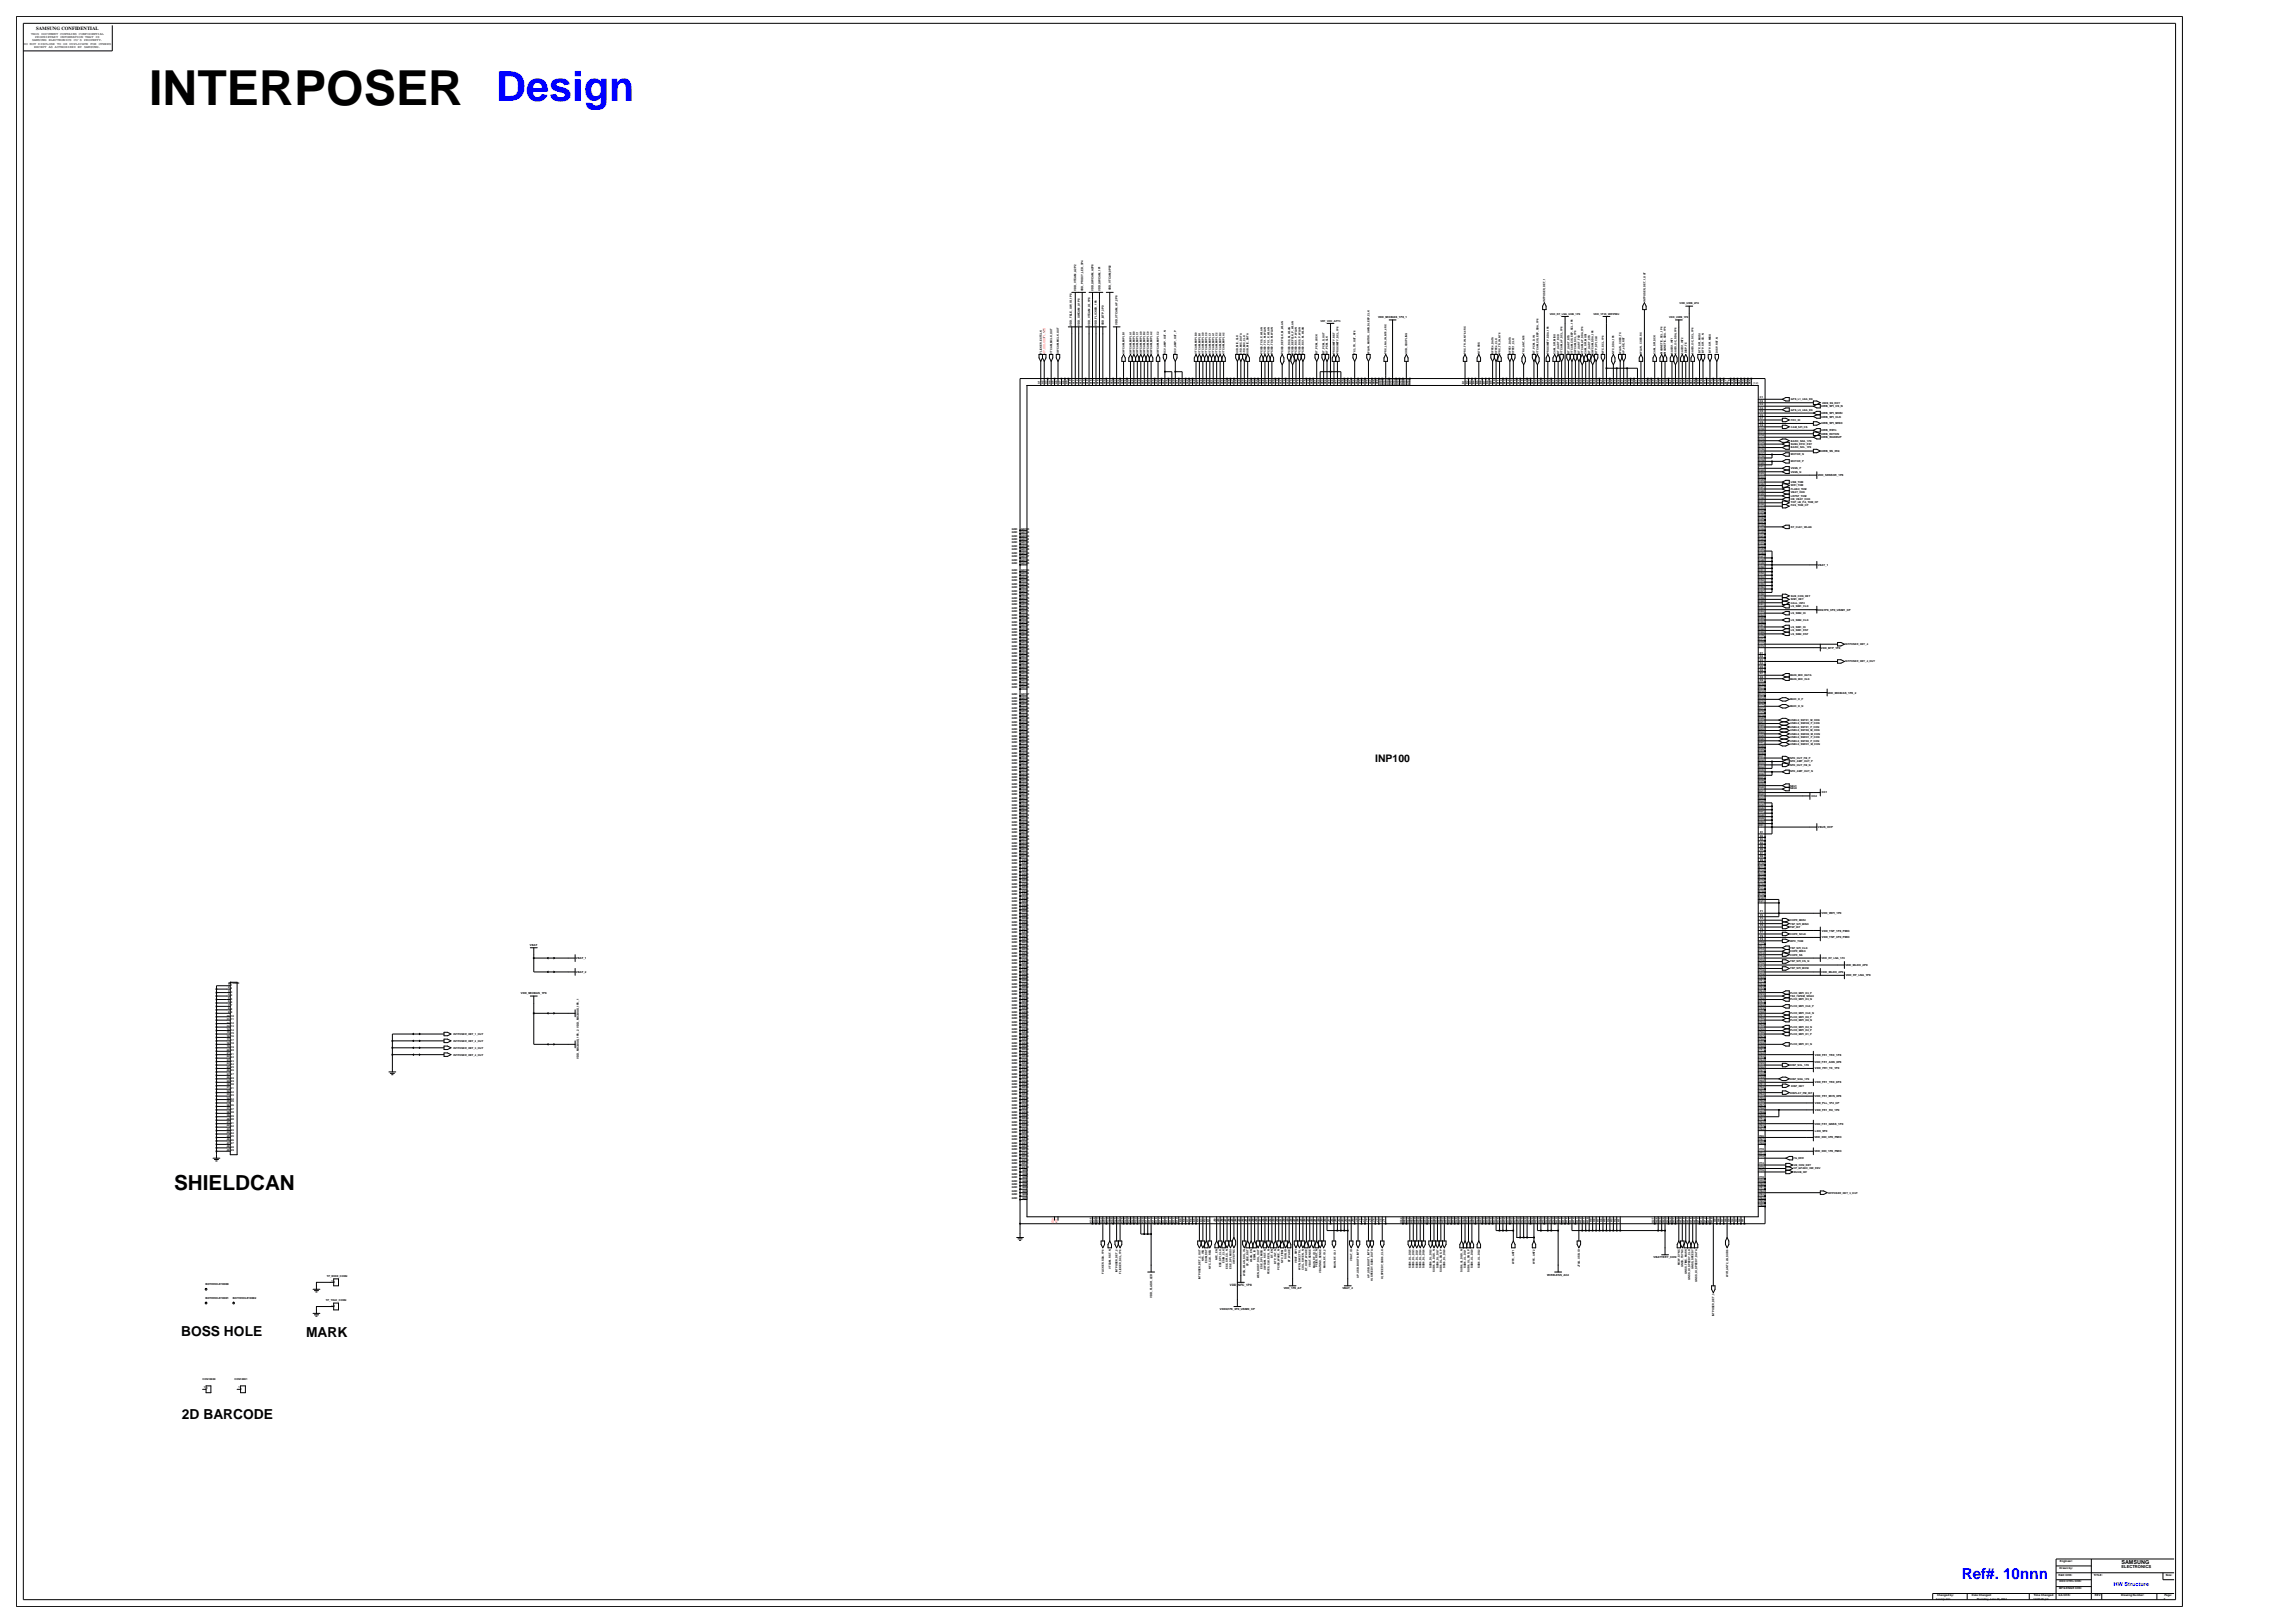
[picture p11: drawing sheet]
<svg xmlns="http://www.w3.org/2000/svg" width="420mm" height="297mm" viewBox="0 0 420 297" stroke-linecap="round" stroke-linejoin="round" font-family="sans-serif">
<defs><g id="words">
<text font-size="8.8" x="27.3" y="19.2">INTERPOSER</text>
<text font-size="7.6" fill="#00f" x="90.8" y="18.6">Design</text>
<text font-size="3.8" x="31.9" y="217.7">SHIELDCAN</text>
<text font-size="2.8" fill="#00f" x="359" y="288.9">Ref#. 10nnn</text>
<g font-size="2.5">
<text x="33.1" y="244.4">BOSS HOLE</text>
<text x="56" y="244.6">MARK</text>
<text x="33.3" y="259.6">2D BARCODE</text>
</g>
<text font-size="1.9" x="251.7" y="139.4">INP100</text>
<text font-size="1" x="388.2" y="286.3">SAMSUNG</text>
<text font-size="1" fill="#00f" x="386.9" y="290.2">HW Structure</text>
<text font-size=".9" x="6.6" y="5.6">SAMSUNG CONFIDENTIAL</text>
<text font-size=".8" x="388.2" y="287">ELECTRONICS</text>
<g font-size=".6">
<text x="4.3" y="8.2">DO NOT DISCLOSE TO OR DUPLICATE FOR OTHERS</text>
<text x="5.7" y="6.3">THIS DOCUMENT CONTAINS CONFIDENTIAL</text>
<text x="5.9" y="7.6">SAMSUNG ELECTRONICS CO'S PROPERTY.</text>
<text x="6.3" y="8.9">EXCEPT AS AUTHORIZED BY SAMSUNG.</text>
<text x="6.4" y="7">PROPRIETARY INFORMATION THAT IS</text>
<text x="225.1" y="235.3">VDD_NFC_1P8</text>
</g>
<g font-size=".5">
<text x="197" y="53.2" transform="rotate(-90 197 53.2)">VDD_VTCAM_A2P2</text>
<text x="198.2" y="53.3" transform="rotate(-90 198.2 53.3)">VDD_PROXY_LED_3P4</text>
<text x="200.1" y="53.3" transform="rotate(-90 200.1 53.3)">VDD_UWCAM_A2P8</text>
<text x="201.4" y="53.3" transform="rotate(-90 201.4 53.3)">VDD_UWCAM_1P1</text>
<text x="203.3" y="53.1" transform="rotate(-90 203.3 53.1)">VDD_VTCAM_0P92</text>
<text x="196.2" y="59.6" transform="rotate(-90 196.2 59.6)">VDD_TELE_UW_IO_1P8</text>
<text x="197.6" y="59.6" transform="rotate(-90 197.6 59.6)">VDD_UWCAM_A1P8</text>
<text x="199.5" y="59.6" transform="rotate(-90 199.5 59.6)">VDD_VTCAM_IO_1P8</text>
<text x="200.8" y="59.7" transform="rotate(-90 200.8 59.7)">VDD_FLICKER_1P8</text>
<text x="202" y="59.5" transform="rotate(-90 202 59.5)">VDD_BTP_3P0</text>
<text x="204.5" y="59.5" transform="rotate(-90 204.5 59.5)">VDD_VTCAM_AF_2P8</text>
<text x="241.6" y="58.9">VRF_VCC_APT3</text>
<text x="252.2" y="58.3">VDD_MICBIAS_1P8_1</text>
<text x="282.8" y="55.2" transform="rotate(-90 282.8 55.2)">INTPOSER_DET_1</text>
<text x="283.6" y="57.6">VDD_RF_LNA_UHB_1P8</text>
<text x="291.6" y="57.6">VDD_1P35_WIFIPMU</text>
<text x="301.1" y="55.2" transform="rotate(-90 301.1 55.2)">INTPOSER_DET_1_OUT</text>
<text x="305.5" y="58.2">VDD_UWB_1P8</text>
<text x="307.4" y="55.7">VDD_UWB_2P8</text>
<text x="190.6" y="64.7" transform="rotate(-90 190.6 64.7)">FLICKER_EXTCLK</text>
<text x="192.5" y="64.7" transform="rotate(-90 192.5 64.7)">VTCAM_MCLK_OUT</text>
<text x="193.8" y="64.7" transform="rotate(-90 193.8 64.7)">UWCAM_MCLK_OUT</text>
<text x="205.8" y="64.7" transform="rotate(-90 205.8 64.7)">UWCAM_MIPI_B1</text>
<text x="207.1" y="64.7" transform="rotate(-90 207.1 64.7)">UWCAM_MIPI_A1</text>
<text x="207.7" y="64.7" transform="rotate(-90 207.7 64.7)">UWCAM_MIPI_B0</text>
<text x="208.3" y="64.7" transform="rotate(-90 208.3 64.7)">UWCAM_MIPI_C1</text>
<text x="208.9" y="64.7" transform="rotate(-90 208.9 64.7)">UWCAM_MIPI_A0</text>
<text x="209.6" y="64.7" transform="rotate(-90 209.6 64.7)">UWCAM_MIPI_B2</text>
<text x="210.2" y="64.7" transform="rotate(-90 210.2 64.7)">UWCAM_MIPI_C0</text>
<text x="210.8" y="64.7" transform="rotate(-90 210.8 64.7)">UWCAM_MIPI_A2</text>
<text x="212.1" y="64.7" transform="rotate(-90 212.1 64.7)">UWCAM_MIPI_C2</text>
<text x="213.4" y="64.7" transform="rotate(-90 213.4 64.7)">RCV_AMP_OUT_N</text>
<text x="215.3" y="64.7" transform="rotate(-90 215.3 64.7)">RCV_AMP_OUT_P</text>
<text x="219.1" y="64.7" transform="rotate(-90 219.1 64.7)">VTCAM_MIPI_B0</text>
<text x="219.7" y="64.7" transform="rotate(-90 219.7 64.7)">VTCAM_MIPI_B1</text>
<text x="220.3" y="64.7" transform="rotate(-90 220.3 64.7)">VTCAM_MIPI_A0</text>
<text x="220.9" y="64.7" transform="rotate(-90 220.9 64.7)">VTCAM_MIPI_C0</text>
<text x="221.6" y="64.7" transform="rotate(-90 221.6 64.7)">VTCAM_MIPI_C1</text>
<text x="222.2" y="64.7" transform="rotate(-90 222.2 64.7)">VTCAM_MIPI_A1</text>
<text x="222.8" y="64.7" transform="rotate(-90 222.8 64.7)">VTCAM_MIPI_C2</text>
<text x="223.5" y="64.7" transform="rotate(-90 223.5 64.7)">VTCAM_MIPI_B2</text>
<text x="224.1" y="64.7" transform="rotate(-90 224.1 64.7)">VTCAM_MIPI_A2</text>
<text x="226.6" y="64.7" transform="rotate(-90 226.6 64.7)">SUB_MIC_CLK</text>
<text x="227.3" y="64.7" transform="rotate(-90 227.3 64.7)">3RD_MIC_DATA</text>
<text x="227.9" y="64.7" transform="rotate(-90 227.9 64.7)">3RD_MIC_CLK</text>
<text x="228.5" y="64.7" transform="rotate(-90 228.5 64.7)">SUB_MIC_DATA</text>
<text x="231" y="64.7" transform="rotate(-90 231 64.7)">PCIE0_TX0_P_WLAN</text>
<text x="231.7" y="64.7" transform="rotate(-90 231.7 64.7)">PCIE0_TX1_M_WLAN</text>
<text x="232.3" y="64.7" transform="rotate(-90 232.3 64.7)">PCIE0_TX1_P_WLAN</text>
<text x="232.9" y="64.7" transform="rotate(-90 232.9 64.7)">PCIE0_TX0_M_WLAN</text>
<text x="234.8" y="64.7" transform="rotate(-90 234.8 64.7)">PCIE0_REFCLK_M_WLAN</text>
<text x="236.1" y="64.7" transform="rotate(-90 236.1 64.7)">PCIE0_RX0_M_WLAN</text>
<text x="236.7" y="64.7" transform="rotate(-90 236.7 64.7)">PCIE0_REFCLK_P_WLAN</text>
<text x="237.3" y="64.7" transform="rotate(-90 237.3 64.7)">PCIE0_RX1_P_WLAN</text>
<text x="238" y="64.7" transform="rotate(-90 238 64.7)">PCIE0_RX0_P_WLAN</text>
<text x="238.6" y="64.7" transform="rotate(-90 238.6 64.7)">PCIE0_RX1_M_WLAN</text>
<text x="241.1" y="64.7" transform="rotate(-90 241.1 64.7)">BT_PCM_LRCK</text>
<text x="242.4" y="64.7" transform="rotate(-90 242.4 64.7)">BT_PCM_D_OUT</text>
<text x="243" y="64.7" transform="rotate(-90 243 64.7)">BT_PCM_CLK</text>
<text x="244.3" y="64.7" transform="rotate(-90 244.3 64.7)">PROXIMITY_RST</text>
<text x="244.9" y="64.7" transform="rotate(-90 244.9 64.7)">PROXIMITY_SCL_1P8</text>
<text x="248.1" y="64.7" transform="rotate(-90 248.1 64.7)">TX3_TR_OUT_N78</text>
<text x="250.6" y="64.7" transform="rotate(-90 250.6 64.7)">WLAN_MOTOR_UWB_SLEEP_CLK</text>
<text x="253.8" y="64.7" transform="rotate(-90 253.8 64.7)">PRX_LNA_IN_N78_4RX</text>
<text x="257.5" y="64.7" transform="rotate(-90 257.5 64.7)">UHB_COUPLING</text>
<text x="268.3" y="64.7" transform="rotate(-90 268.3 64.7)">PRX_TR_IN_N78_4RX</text>
<text x="270.8" y="64.7" transform="rotate(-90 270.8 64.7)">N78_SRS</text>
<text x="273.3" y="64.7" transform="rotate(-90 273.3 64.7)">RFFE4_DATA</text>
<text x="274" y="64.7" transform="rotate(-90 274 64.7)">RFFE4_CLK</text>
<text x="274.6" y="64.7" transform="rotate(-90 274.6 64.7)">PRX_TR_IN_N78</text>
<text x="276.5" y="64.7" transform="rotate(-90 276.5 64.7)">RFFE1_DATA</text>
<text x="277.1" y="64.7" transform="rotate(-90 277.1 64.7)">RFFE1_CLK</text>
<text x="279" y="64.7" transform="rotate(-90 279 64.7)">TRX_ANT_N78</text>
<text x="280.9" y="64.7" transform="rotate(-90 280.9 64.7)">BT_PCM_D_IN</text>
<text x="281.5" y="64.7" transform="rotate(-90 281.5 64.7)">VTCAM_CIS_EEP_SDA_1P8</text>
<text x="283.4" y="64.7" transform="rotate(-90 283.4 64.7)">PROXIMITY_SDA_1P8</text>
<text x="284.7" y="64.7" transform="rotate(-90 284.7 64.7)">CAM_SPI_MISO</text>
<text x="285.3" y="64.7" transform="rotate(-90 285.3 64.7)">BT_UART_RXD</text>
<text x="286" y="64.7" transform="rotate(-90 286 64.7)">VTCAM_AF_SCL_1P8</text>
<text x="287.2" y="64.7" transform="rotate(-90 287.2 64.7)">BT_UART_RTS</text>
<text x="287.8" y="64.7" transform="rotate(-90 287.8 64.7)">VTCAM_CIS_EEP_SCL_1P8</text>
<text x="288.5" y="64.7" transform="rotate(-90 288.5 64.7)">UWCAM_SCL_1P8</text>
<text x="289.1" y="64.7" transform="rotate(-90 289.1 64.7)">BT_UART_TXD</text>
<text x="289.7" y="64.7" transform="rotate(-90 289.7 64.7)">VTCAM_AF_SDA_1P8</text>
<text x="290.4" y="64.7" transform="rotate(-90 290.4 64.7)">CAM_SPI_MOSI</text>
<text x="291" y="64.7" transform="rotate(-90 291 64.7)">BT_UART_CTS</text>
<text x="291.6" y="64.7" transform="rotate(-90 291.6 64.7)">UWCAM_SDA_1P8</text>
<text x="292.3" y="64.7" transform="rotate(-90 292.3 64.7)">BTP_SPI_CLK</text>
<text x="293.5" y="64.7" transform="rotate(-90 293.5 64.7)">NFC_SCL_1P8</text>
<text x="295.4" y="64.7" transform="rotate(-90 295.4 64.7)">NFC_SDA_1P8</text>
<text x="296.7" y="64.7" transform="rotate(-90 296.7 64.7)">WLAN_COEX_TX</text>
<text x="297.3" y="64.7" transform="rotate(-90 297.3 64.7)">AP_eSE_RST</text>
<text x="300.5" y="64.7" transform="rotate(-90 300.5 64.7)">WLAN_COEX_RX</text>
<text x="303" y="64.7" transform="rotate(-90 303 64.7)">CAM_SPI_SCK</text>
<text x="304.3" y="64.7" transform="rotate(-90 304.3 64.7)">MAGNETIC_SCL_1P8</text>
<text x="304.9" y="64.7" transform="rotate(-90 304.9 64.7)">MAGNETIC_SDA_1P8</text>
<text x="306.2" y="64.7" transform="rotate(-90 306.2 64.7)">6AXIS1_INT1</text>
<text x="306.8" y="64.7" transform="rotate(-90 306.8 64.7)">6AXIS_I3C_SDA_1P8</text>
<text x="308" y="64.7" transform="rotate(-90 308 64.7)">6AXIS1_INT2</text>
<text x="308.7" y="64.6" transform="rotate(-90 308.7 64.6)">DISP_TE</text>
<text x="309.9" y="64.7" transform="rotate(-90 309.9 64.7)">6AXIS_I3C_SCL_1P8</text>
<text x="311.2" y="64.5" transform="rotate(-90 311.2 64.5)">BTP_SPI_MOSI</text>
<text x="311.8" y="64.5" transform="rotate(-90 311.8 64.5)">BTP_SPI_CS_N</text>
<text x="313.1" y="64.5" transform="rotate(-90 313.1 64.5)">BTP_SPI_MISO</text>
<text x="314.4" y="64.5" transform="rotate(-90 314.4 64.5)">DISP_RST_N</text>
<text x="190.3" y="70.2" transform="rotate(-90 190.3 70.2)">A1</text>
<text x="191" y="70.2" transform="rotate(-90 191 70.2)">A2</text>
<text x="191.6" y="70.2" transform="rotate(-90 191.6 70.2)">A3</text>
<text x="192.2" y="70.2" transform="rotate(-90 192.2 70.2)">A4</text>
<text x="192.8" y="70.2" transform="rotate(-90 192.8 70.2)">A5</text>
<text x="193.5" y="70.2" transform="rotate(-90 193.5 70.2)">A6</text>
<text x="194.1" y="70.2" transform="rotate(-90 194.1 70.2)">A7</text>
<text x="194.7" y="70.2" transform="rotate(-90 194.7 70.2)">A8</text>
<text x="195.4" y="70.2" transform="rotate(-90 195.4 70.2)">A9</text>
<text x="196" y="70.3" transform="rotate(-90 196 70.3)">A10</text>
<text x="196.6" y="70.3" transform="rotate(-90 196.6 70.3)">A11</text>
<text x="197.3" y="70.3" transform="rotate(-90 197.3 70.3)">A12</text>
<text x="197.9" y="70.3" transform="rotate(-90 197.9 70.3)">A13</text>
<text x="198.5" y="70.3" transform="rotate(-90 198.5 70.3)">A14</text>
<text x="199.2" y="70.3" transform="rotate(-90 199.2 70.3)">A15</text>
<text x="199.8" y="70.3" transform="rotate(-90 199.8 70.3)">A16</text>
<text x="200.4" y="70.3" transform="rotate(-90 200.4 70.3)">A17</text>
<text x="201.1" y="70.3" transform="rotate(-90 201.1 70.3)">A18</text>
<text x="201.7" y="70.3" transform="rotate(-90 201.7 70.3)">A19</text>
<text x="202.3" y="70.3" transform="rotate(-90 202.3 70.3)">A20</text>
<text x="202.9" y="70.3" transform="rotate(-90 202.9 70.3)">A21</text>
<text x="203.6" y="70.3" transform="rotate(-90 203.6 70.3)">A22</text>
<text x="204.2" y="70.3" transform="rotate(-90 204.2 70.3)">A23</text>
<text x="204.8" y="70.3" transform="rotate(-90 204.8 70.3)">A24</text>
<text x="205.5" y="70.3" transform="rotate(-90 205.5 70.3)">A25</text>
<text x="206.1" y="70.3" transform="rotate(-90 206.1 70.3)">A26</text>
<text x="206.7" y="70.3" transform="rotate(-90 206.7 70.3)">A27</text>
<text x="207.4" y="70.3" transform="rotate(-90 207.4 70.3)">A28</text>
<text x="208" y="70.3" transform="rotate(-90 208 70.3)">A29</text>
<text x="208.6" y="70.3" transform="rotate(-90 208.6 70.3)">A30</text>
<text x="209.3" y="70.3" transform="rotate(-90 209.3 70.3)">A31</text>
<text x="209.9" y="70.3" transform="rotate(-90 209.9 70.3)">A32</text>
<text x="210.5" y="70.3" transform="rotate(-90 210.5 70.3)">A33</text>
<text x="211.1" y="70.3" transform="rotate(-90 211.1 70.3)">A34</text>
<text x="211.8" y="70.3" transform="rotate(-90 211.8 70.3)">A35</text>
<text x="212.4" y="70.3" transform="rotate(-90 212.4 70.3)">A36</text>
<text x="213.1" y="70.3" transform="rotate(-90 213.1 70.3)">A37</text>
<text x="213.7" y="70.3" transform="rotate(-90 213.7 70.3)">A38</text>
<text x="214.3" y="70.3" transform="rotate(-90 214.3 70.3)">A39</text>
<text x="214.9" y="70.3" transform="rotate(-90 214.9 70.3)">A40</text>
<text x="215.6" y="70.3" transform="rotate(-90 215.6 70.3)">A41</text>
<text x="216.2" y="70.3" transform="rotate(-90 216.2 70.3)">A42</text>
<text x="216.8" y="70.3" transform="rotate(-90 216.8 70.3)">A43</text>
<text x="217.5" y="70.3" transform="rotate(-90 217.5 70.3)">A44</text>
<text x="218.1" y="70.3" transform="rotate(-90 218.1 70.3)">A45</text>
<text x="218.7" y="70.3" transform="rotate(-90 218.7 70.3)">A46</text>
<text x="219.4" y="70.3" transform="rotate(-90 219.4 70.3)">A47</text>
<text x="220" y="70.3" transform="rotate(-90 220 70.3)">A48</text>
<text x="220.6" y="70.3" transform="rotate(-90 220.6 70.3)">A49</text>
<text x="221.3" y="70.3" transform="rotate(-90 221.3 70.3)">A50</text>
<text x="221.9" y="70.3" transform="rotate(-90 221.9 70.3)">A51</text>
<text x="222.5" y="70.3" transform="rotate(-90 222.5 70.3)">A52</text>
<text x="223.1" y="70.3" transform="rotate(-90 223.1 70.3)">A53</text>
<text x="223.8" y="70.3" transform="rotate(-90 223.8 70.3)">A54</text>
<text x="224.4" y="70.3" transform="rotate(-90 224.4 70.3)">A55</text>
<text x="225" y="70.3" transform="rotate(-90 225 70.3)">A56</text>
<text x="225.7" y="70.3" transform="rotate(-90 225.7 70.3)">A57</text>
<text x="226.3" y="70.3" transform="rotate(-90 226.3 70.3)">A58</text>
<text x="226.9" y="70.3" transform="rotate(-90 226.9 70.3)">A59</text>
<text x="227.6" y="70.3" transform="rotate(-90 227.6 70.3)">A60</text>
<text x="228.2" y="70.3" transform="rotate(-90 228.2 70.3)">A61</text>
<text x="228.8" y="70.3" transform="rotate(-90 228.8 70.3)">A62</text>
<text x="229.5" y="70.3" transform="rotate(-90 229.5 70.3)">A63</text>
<text x="230.1" y="70.3" transform="rotate(-90 230.1 70.3)">A64</text>
<text x="230.7" y="70.3" transform="rotate(-90 230.7 70.3)">A65</text>
<text x="231.3" y="70.3" transform="rotate(-90 231.3 70.3)">A66</text>
<text x="232" y="70.3" transform="rotate(-90 232 70.3)">A67</text>
<text x="232.6" y="70.3" transform="rotate(-90 232.6 70.3)">A68</text>
<text x="233.3" y="70.3" transform="rotate(-90 233.3 70.3)">A69</text>
<text x="233.9" y="70.3" transform="rotate(-90 233.9 70.3)">A70</text>
<text x="234.5" y="70.3" transform="rotate(-90 234.5 70.3)">A71</text>
<text x="235.1" y="70.3" transform="rotate(-90 235.1 70.3)">A72</text>
<text x="235.8" y="70.3" transform="rotate(-90 235.8 70.3)">A73</text>
<text x="236.4" y="70.3" transform="rotate(-90 236.4 70.3)">A74</text>
<text x="237" y="70.3" transform="rotate(-90 237 70.3)">A75</text>
<text x="237.7" y="70.3" transform="rotate(-90 237.7 70.3)">A76</text>
<text x="238.3" y="70.3" transform="rotate(-90 238.3 70.3)">A77</text>
<text x="238.9" y="70.3" transform="rotate(-90 238.9 70.3)">A78</text>
<text x="239.6" y="70.3" transform="rotate(-90 239.6 70.3)">A79</text>
<text x="240.2" y="70.3" transform="rotate(-90 240.2 70.3)">A80</text>
<text x="240.8" y="70.3" transform="rotate(-90 240.8 70.3)">A81</text>
<text x="241.5" y="70.3" transform="rotate(-90 241.5 70.3)">A82</text>
<text x="242.1" y="70.3" transform="rotate(-90 242.1 70.3)">A83</text>
<text x="242.7" y="70.3" transform="rotate(-90 242.7 70.3)">A84</text>
<text x="243.3" y="70.3" transform="rotate(-90 243.3 70.3)">A85</text>
<text x="244" y="70.3" transform="rotate(-90 244 70.3)">A86</text>
<text x="244.6" y="70.3" transform="rotate(-90 244.6 70.3)">A87</text>
<text x="245.2" y="70.3" transform="rotate(-90 245.2 70.3)">A88</text>
<text x="245.9" y="70.3" transform="rotate(-90 245.9 70.3)">A89</text>
<text x="246.5" y="70.3" transform="rotate(-90 246.5 70.3)">A90</text>
<text x="247.1" y="70.3" transform="rotate(-90 247.1 70.3)">A91</text>
<text x="247.8" y="70.3" transform="rotate(-90 247.8 70.3)">A92</text>
<text x="248.4" y="70.3" transform="rotate(-90 248.4 70.3)">A93</text>
<text x="249" y="70.3" transform="rotate(-90 249 70.3)">A94</text>
<text x="249.7" y="70.3" transform="rotate(-90 249.7 70.3)">A95</text>
<text x="250.3" y="70.3" transform="rotate(-90 250.3 70.3)">A96</text>
<text x="250.9" y="70.3" transform="rotate(-90 250.9 70.3)">A97</text>
<text x="251.5" y="70.3" transform="rotate(-90 251.5 70.3)">A98</text>
<text x="252.2" y="70.3" transform="rotate(-90 252.2 70.3)">A99</text>
<text x="252.8" y="70.5" transform="rotate(-90 252.8 70.5)">A100</text>
<text x="253.4" y="70.5" transform="rotate(-90 253.4 70.5)">A101</text>
<text x="254.1" y="70.5" transform="rotate(-90 254.1 70.5)">A102</text>
<text x="254.7" y="70.5" transform="rotate(-90 254.7 70.5)">A103</text>
<text x="255.3" y="70.5" transform="rotate(-90 255.3 70.5)">A104</text>
<text x="256" y="70.5" transform="rotate(-90 256 70.5)">A105</text>
<text x="256.6" y="70.5" transform="rotate(-90 256.6 70.5)">A106</text>
<text x="257.2" y="70.5" transform="rotate(-90 257.2 70.5)">A107</text>
<text x="257.9" y="70.5" transform="rotate(-90 257.9 70.5)">A108</text>
<text x="268" y="70.2" transform="rotate(-90 268 70.2)">B1</text>
<text x="268.6" y="70.2" transform="rotate(-90 268.6 70.2)">B2</text>
<text x="269.2" y="70.2" transform="rotate(-90 269.2 70.2)">B3</text>
<text x="269.9" y="70.2" transform="rotate(-90 269.9 70.2)">B4</text>
<text x="270.5" y="70.2" transform="rotate(-90 270.5 70.2)">B5</text>
<text x="271.1" y="70.2" transform="rotate(-90 271.1 70.2)">B6</text>
<text x="271.8" y="70.2" transform="rotate(-90 271.8 70.2)">B7</text>
<text x="272.4" y="70.2" transform="rotate(-90 272.4 70.2)">B8</text>
<text x="273" y="70.2" transform="rotate(-90 273 70.2)">B9</text>
<text x="273.6" y="70.3" transform="rotate(-90 273.6 70.3)">B10</text>
<text x="274.3" y="70.3" transform="rotate(-90 274.3 70.3)">B11</text>
<text x="274.9" y="70.3" transform="rotate(-90 274.9 70.3)">B12</text>
<text x="275.5" y="70.3" transform="rotate(-90 275.5 70.3)">B13</text>
<text x="276.2" y="70.3" transform="rotate(-90 276.2 70.3)">B14</text>
<text x="276.8" y="70.3" transform="rotate(-90 276.8 70.3)">B15</text>
<text x="277.4" y="70.3" transform="rotate(-90 277.4 70.3)">B16</text>
<text x="278.1" y="70.3" transform="rotate(-90 278.1 70.3)">B17</text>
<text x="278.7" y="70.3" transform="rotate(-90 278.7 70.3)">B18</text>
<text x="279.3" y="70.3" transform="rotate(-90 279.3 70.3)">B19</text>
<text x="280" y="70.3" transform="rotate(-90 280 70.3)">B20</text>
<text x="280.6" y="70.3" transform="rotate(-90 280.6 70.3)">B21</text>
<text x="281.2" y="70.3" transform="rotate(-90 281.2 70.3)">B22</text>
<text x="281.8" y="70.3" transform="rotate(-90 281.8 70.3)">B23</text>
<text x="282.5" y="70.3" transform="rotate(-90 282.5 70.3)">B24</text>
<text x="283.1" y="70.3" transform="rotate(-90 283.1 70.3)">B25</text>
<text x="283.8" y="70.3" transform="rotate(-90 283.8 70.3)">B26</text>
<text x="284.4" y="70.3" transform="rotate(-90 284.4 70.3)">B27</text>
<text x="285" y="70.3" transform="rotate(-90 285 70.3)">B28</text>
<text x="285.6" y="70.3" transform="rotate(-90 285.6 70.3)">B29</text>
<text x="286.3" y="70.3" transform="rotate(-90 286.3 70.3)">B30</text>
<text x="286.9" y="70.3" transform="rotate(-90 286.9 70.3)">B31</text>
<text x="287.5" y="70.3" transform="rotate(-90 287.5 70.3)">B32</text>
<text x="288.2" y="70.3" transform="rotate(-90 288.2 70.3)">B33</text>
<text x="288.8" y="70.3" transform="rotate(-90 288.8 70.3)">B34</text>
<text x="289.4" y="70.3" transform="rotate(-90 289.4 70.3)">B35</text>
<text x="290" y="70.3" transform="rotate(-90 290 70.3)">B36</text>
<text x="290.7" y="70.3" transform="rotate(-90 290.7 70.3)">B37</text>
<text x="291.3" y="70.3" transform="rotate(-90 291.3 70.3)">B38</text>
<text x="292" y="70.3" transform="rotate(-90 292 70.3)">B39</text>
<text x="292.6" y="70.3" transform="rotate(-90 292.6 70.3)">B40</text>
<text x="293.2" y="70.3" transform="rotate(-90 293.2 70.3)">B41</text>
<text x="293.8" y="70.3" transform="rotate(-90 293.8 70.3)">B42</text>
<text x="294.5" y="70.3" transform="rotate(-90 294.5 70.3)">B43</text>
<text x="295.1" y="70.3" transform="rotate(-90 295.1 70.3)">B44</text>
<text x="295.7" y="70.3" transform="rotate(-90 295.7 70.3)">B45</text>
<text x="296.4" y="70.3" transform="rotate(-90 296.4 70.3)">B46</text>
<text x="297" y="70.3" transform="rotate(-90 297 70.3)">B47</text>
<text x="297.6" y="70.3" transform="rotate(-90 297.6 70.3)">B48</text>
<text x="298.3" y="70.3" transform="rotate(-90 298.3 70.3)">B49</text>
<text x="298.9" y="70.3" transform="rotate(-90 298.9 70.3)">B50</text>
<text x="299.5" y="70.3" transform="rotate(-90 299.5 70.3)">B51</text>
<text x="300.2" y="70.3" transform="rotate(-90 300.2 70.3)">B52</text>
<text x="300.8" y="70.3" transform="rotate(-90 300.8 70.3)">B53</text>
<text x="301.4" y="70.3" transform="rotate(-90 301.4 70.3)">B54</text>
<text x="302" y="70.3" transform="rotate(-90 302 70.3)">B55</text>
<text x="302.7" y="70.3" transform="rotate(-90 302.7 70.3)">B56</text>
<text x="303.3" y="70.3" transform="rotate(-90 303.3 70.3)">B57</text>
<text x="303.9" y="70.3" transform="rotate(-90 303.9 70.3)">B58</text>
<text x="304.6" y="70.3" transform="rotate(-90 304.6 70.3)">B59</text>
<text x="305.2" y="70.3" transform="rotate(-90 305.2 70.3)">B60</text>
<text x="305.8" y="70.3" transform="rotate(-90 305.8 70.3)">B61</text>
<text x="306.5" y="70.3" transform="rotate(-90 306.5 70.3)">B62</text>
<text x="307.1" y="70.3" transform="rotate(-90 307.1 70.3)">B63</text>
<text x="307.7" y="70.3" transform="rotate(-90 307.7 70.3)">B64</text>
<text x="308.4" y="70.3" transform="rotate(-90 308.4 70.3)">B65</text>
<text x="309" y="70.3" transform="rotate(-90 309 70.3)">B66</text>
<text x="309.6" y="70.3" transform="rotate(-90 309.6 70.3)">B67</text>
<text x="310.3" y="70.3" transform="rotate(-90 310.3 70.3)">B68</text>
<text x="310.9" y="70.3" transform="rotate(-90 310.9 70.3)">B69</text>
<text x="311.5" y="70.3" transform="rotate(-90 311.5 70.3)">B70</text>
<text x="312.2" y="70.3" transform="rotate(-90 312.2 70.3)">B71</text>
<text x="312.8" y="70.3" transform="rotate(-90 312.8 70.3)">B72</text>
<text x="313.4" y="70.3" transform="rotate(-90 313.4 70.3)">B73</text>
<text x="314" y="70.3" transform="rotate(-90 314 70.3)">B74</text>
<text x="314.7" y="70.3" transform="rotate(-90 314.7 70.3)">B75</text>
<text x="315.3" y="70.3" transform="rotate(-90 315.3 70.3)">B76</text>
<text x="315.9" y="70.3" transform="rotate(-90 315.9 70.3)">B77</text>
<text x="316.6" y="70.3" transform="rotate(-90 316.6 70.3)">B78</text>
<text x="317.2" y="70.3" transform="rotate(-90 317.2 70.3)">B79</text>
<text x="317.8" y="70.3" transform="rotate(-90 317.8 70.3)">B80</text>
<text x="318.5" y="70.3" transform="rotate(-90 318.5 70.3)">B81</text>
<text x="319.1" y="70.3" transform="rotate(-90 319.1 70.3)">B82</text>
<text x="319.7" y="70.3" transform="rotate(-90 319.7 70.3)">B83</text>
<text x="320.4" y="70.3" transform="rotate(-90 320.4 70.3)">B84</text>
<text x="320.8" y="70.2">(1/2)</text>
<text x="322.1" y="78">C9</text>
<text x="322.1" y="76.7">C7</text>
<text x="322.1" y="77.3">C8</text>
<text x="322.1" y="76.1">C6</text>
<text x="322.1" y="75.4">C5</text>
<text x="322.1" y="74.8">C4</text>
<text x="322.1" y="74.2">C3</text>
<text x="322.1" y="73.5">C2</text>
<text x="322.1" y="72.9">C1</text>
<text x="327.7" y="77">FRC_ID</text>
<text x="327.7" y="75.1">GPS_L5_LNA_EN</text>
<text x="327.7" y="73.2">GPS_L1_LNA_EN</text>
<text x="333.3" y="77.7">UWB_SPI_MISO</text>
<text x="333.3" y="76.4">UWB_SPI_CLK</text>
<text x="333.3" y="75.8">UWB_SPI_MOSI</text>
<text x="333.3" y="74.5">UWB_SPI_CS_N</text>
<text x="333.4" y="73.9">UWB_SS_RDY</text>
<text x="321.9" y="83">C17</text>
<text x="321.9" y="83.7">C18</text>
<text x="321.9" y="78.6">C10</text>
<text x="321.9" y="79.2">C11</text>
<text x="321.9" y="79.9">C12</text>
<text x="321.9" y="80.5">C13</text>
<text x="321.9" y="81.1">C14</text>
<text x="321.9" y="81.8">C15</text>
<text x="321.9" y="82.4">C16</text>
<text x="327.7" y="78.3">CAM_SPI_CS</text>
<text x="327.7" y="83.3">MOTOR_N</text>
<text x="327.7" y="80.8">BARO_SDA_1P8</text>
<text x="327.7" y="81.4">SUB6_RFIC_RST</text>
<text x="327.7" y="82.1">BARO_SCL_1P8</text>
<text x="333.3" y="80.2">UWB_WAKEUP</text>
<text x="333.3" y="79.6">UWB_EXTON</text>
<text x="333.3" y="82.7">UWB_SS_IRQ</text>
<text x="333.3" y="78.9">UWB_RSTn</text>
<text x="321.9" y="87.4">C24</text>
<text x="321.9" y="88.1">C25</text>
<text x="321.9" y="88.7">C26</text>
<text x="321.9" y="89.3">C27</text>
<text x="321.9" y="90">C28</text>
<text x="321.9" y="84.3">C19</text>
<text x="321.9" y="84.9">C20</text>
<text x="321.9" y="85.5">C21</text>
<text x="321.9" y="86.2">C22</text>
<text x="321.9" y="86.8">C23</text>
<text x="327.7" y="84.6">MOTOR_P</text>
<text x="327.7" y="86.5">VSNS_N</text>
<text x="327.7" y="85.9">VSNS_P</text>
<text x="327.7" y="89.7">FLASH_THM</text>
<text x="327.7" y="88.4">USB_THM</text>
<text x="327.7" y="89">WIFI_THM</text>
<text x="332.7" y="87.1">VDD_SENSOR_1P8</text>
<text x="321.9" y="91.9">C31</text>
<text x="321.9" y="92.5">C32</text>
<text x="321.9" y="93.1">C33</text>
<text x="321.9" y="93.7">C34</text>
<text x="321.9" y="94.4">C35</text>
<text x="321.9" y="95">C36</text>
<text x="321.9" y="95.7">C37</text>
<text x="321.9" y="90.6">C29</text>
<text x="321.9" y="91.2">C30</text>
<text x="327.7" y="91.5">HB_VBAT_CHK</text>
<text x="327.7" y="92">TOP_LB_PA_THM_CP</text>
<text x="327.7" y="92.7">PAS_THM_CP</text>
<text x="327.7" y="90.9">LRPST_THM</text>
<text x="327.7" y="90.3">VBAT_CHK</text>
<text x="185.2" y="100.1">GND</text>
<text x="185.2" y="99.4">GND</text>
<text x="185.2" y="98.8">GND</text>
<text x="185.2" y="98.2">GND</text>
<text x="185.2" y="97.5">GND</text>
<text x="185.2" y="96.9">GND</text>
<text x="185.2" y="101.9">GND</text>
<text x="185.2" y="101.3">GND</text>
<text x="185.2" y="100.7">GND</text>
<text x="186.9" y="100.1">GD190</text>
<text x="186.9" y="99.4">GD191</text>
<text x="186.9" y="98.8">GD192</text>
<text x="186.9" y="98.2">GD193</text>
<text x="186.9" y="97.5">GD194</text>
<text x="186.9" y="96.9">GD195</text>
<text x="186.9" y="101.9">GD187</text>
<text x="186.9" y="101.3">GD188</text>
<text x="186.9" y="100.7">GD189</text>
<text x="321.9" y="101.3">C46</text>
<text x="321.9" y="101.9">C47</text>
<text x="321.9" y="96.9">C39</text>
<text x="321.9" y="97.5">C40</text>
<text x="321.9" y="98.2">C41</text>
<text x="321.9" y="98.8">C42</text>
<text x="321.9" y="99.4">C43</text>
<text x="321.9" y="100.1">C44</text>
<text x="321.9" y="100.7">C45</text>
<text x="321.9" y="96.3">C38</text>
<text x="327.7" y="96.6">RF_CLK1_WLAN</text>
<text x="185.2" y="105.7">GND</text>
<text x="185.2" y="105.1">GND</text>
<text x="185.2" y="104.5">GND</text>
<text x="185.2" y="103.2">GND</text>
<text x="185.2" y="102.6">GND</text>
<text x="185.2" y="107.6">GND</text>
<text x="185.2" y="107">GND</text>
<text x="185.2" y="106.4">GND</text>
<text x="186.9" y="105.7">GD181</text>
<text x="186.9" y="105.1">GD182</text>
<text x="186.9" y="104.5">GD183</text>
<text x="186.9" y="103.2">GD185</text>
<text x="186.9" y="102.6">GD186</text>
<text x="186.9" y="107.6">GD178</text>
<text x="186.9" y="107">GD179</text>
<text x="186.9" y="106.4">GD180</text>
<text x="321.9" y="105.7">C53</text>
<text x="321.9" y="106.4">C54</text>
<text x="321.9" y="107">C55</text>
<text x="321.9" y="107.6">C56</text>
<text x="321.9" y="102.6">C48</text>
<text x="321.9" y="103.2">C49</text>
<text x="321.9" y="103.9">C50</text>
<text x="321.9" y="104.5">C51</text>
<text x="321.9" y="105.1">C52</text>
<text x="332.6" y="103.5">VBAT_1</text>
<text x="185.2" y="110.2">GND</text>
<text x="185.2" y="109.5">GND</text>
<text x="185.2" y="108.9">GND</text>
<text x="185.2" y="108.3">GND</text>
<text x="185.2" y="113.9">GND</text>
<text x="185.2" y="113.3">GND</text>
<text x="185.2" y="112.7">GND</text>
<text x="185.2" y="112.1">GND</text>
<text x="185.2" y="111.4">GND</text>
<text x="185.2" y="110.8">GND</text>
<text x="186.9" y="110.2">GD174</text>
<text x="186.9" y="109.5">GD175</text>
<text x="186.9" y="108.9">GD176</text>
<text x="186.9" y="108.3">GD177</text>
<text x="186.9" y="113.9">GD168</text>
<text x="186.9" y="113.3">GD169</text>
<text x="186.9" y="112.7">GD170</text>
<text x="186.9" y="112.1">GD171</text>
<text x="186.9" y="111.4">GD172</text>
<text x="186.9" y="110.8">GD173</text>
<text x="321.9" y="110.2">C60</text>
<text x="321.9" y="110.8">C61</text>
<text x="321.9" y="111.4">C62</text>
<text x="321.9" y="112.1">C63</text>
<text x="321.9" y="112.7">C64</text>
<text x="321.9" y="113.3">C65</text>
<text x="321.9" y="113.9">C66</text>
<text x="321.9" y="108.3">C57</text>
<text x="321.9" y="108.9">C58</text>
<text x="321.9" y="109.5">C59</text>
<text x="327.7" y="112.4">LS_SIM2_IO</text>
<text x="327.7" y="111.1">LS_SIM1_CLK</text>
<text x="327.7" y="113.6">LS_SIM2_CLK</text>
<text x="327.7" y="110.5">HALL_INT2</text>
<text x="327.7" y="109.2">SUB_CON_DET</text>
<text x="327.7" y="109.8">SIM1_DET</text>
<text x="332.3" y="111.7">VDDQ1P8_3P0_USIM1_CP</text>
<text x="185.2" y="114.6">GND</text>
<text x="185.2" y="119">GND</text>
<text x="185.2" y="118.4">GND</text>
<text x="185.2" y="117.7">GND</text>
<text x="185.2" y="117.1">GND</text>
<text x="185.2" y="116.5">GND</text>
<text x="185.2" y="115.8">GND</text>
<text x="185.2" y="115.2">GND</text>
<text x="185.2" y="119.6">GND</text>
<text x="186.9" y="114.6">GD167</text>
<text x="186.9" y="119">GD160</text>
<text x="186.9" y="118.4">GD161</text>
<text x="186.9" y="117.7">GD162</text>
<text x="186.9" y="117.1">GD163</text>
<text x="186.9" y="116.5">GD164</text>
<text x="186.9" y="115.8">GD165</text>
<text x="186.9" y="115.2">GD166</text>
<text x="186.9" y="119.6">GD159</text>
<text x="321.9" y="115.2">C68</text>
<text x="321.9" y="115.8">C69</text>
<text x="321.9" y="116.5">C70</text>
<text x="321.9" y="117.1">C71</text>
<text x="321.9" y="117.7">C72</text>
<text x="321.9" y="118.4">C73</text>
<text x="321.9" y="114.6">C67</text>
<text x="322.1" y="119.6">D1</text>
<text x="327.7" y="116.2">LS_SIM2_RST</text>
<text x="327.7" y="114.9">LS_SIM1_IO</text>
<text x="327.7" y="115.5">LS_SIM1_RST</text>
<text x="333.2" y="118.7">VDD_BTP_1P8</text>
<text x="337.7" y="118.1">INTPOSER_DET_4</text>
<text x="185.2" y="124">GND</text>
<text x="185.2" y="123.4">GND</text>
<text x="185.2" y="122.8">GND</text>
<text x="185.2" y="122.2">GND</text>
<text x="185.2" y="121.5">GND</text>
<text x="185.2" y="120.9">GND</text>
<text x="185.2" y="120.3">GND</text>
<text x="185.2" y="125.9">GND</text>
<text x="185.2" y="125.3">GND</text>
<text x="185.2" y="124.7">GND</text>
<text x="186.9" y="124">GD152</text>
<text x="186.9" y="123.4">GD153</text>
<text x="186.9" y="122.8">GD154</text>
<text x="186.9" y="122.2">GD155</text>
<text x="186.9" y="121.5">GD156</text>
<text x="186.9" y="120.9">GD157</text>
<text x="186.9" y="120.3">GD158</text>
<text x="186.9" y="125.9">GD149</text>
<text x="186.9" y="125.3">GD150</text>
<text x="186.9" y="124.7">GD151</text>
<text x="321.9" y="125.3">D10</text>
<text x="321.9" y="125.9">D11</text>
<text x="322.1" y="122.8">D6</text>
<text x="322.1" y="123.4">D7</text>
<text x="322.1" y="124">D8</text>
<text x="322.1" y="124.7">D9</text>
<text x="322.1" y="122.2">D5</text>
<text x="322.1" y="121.5">D4</text>
<text x="322.1" y="120.9">D3</text>
<text x="322.1" y="120.3">D2</text>
<text x="327.6" y="124.4">MAIN_MIC_CLK</text>
<text x="327.6" y="123.7">MAIN_MIC_DATA</text>
<text x="337.7" y="121.2">INTPOSER_DET_4_OUT</text>
<text x="185.2" y="129.1">GND</text>
<text x="185.2" y="128.5">GND</text>
<text x="185.2" y="127.8">GND</text>
<text x="185.2" y="127.2">GND</text>
<text x="185.2" y="131.6">GND</text>
<text x="185.2" y="131">GND</text>
<text x="185.2" y="130.4">GND</text>
<text x="185.2" y="129.7">GND</text>
<text x="186.9" y="129.1">GD144</text>
<text x="186.9" y="128.5">GD145</text>
<text x="186.9" y="127.8">GD146</text>
<text x="186.9" y="127.2">GD147</text>
<text x="186.9" y="131.6">GD140</text>
<text x="186.9" y="131">GD141</text>
<text x="186.9" y="130.4">GD142</text>
<text x="186.9" y="129.7">GD143</text>
<text x="321.9" y="129.1">D16</text>
<text x="321.9" y="129.7">D17</text>
<text x="321.9" y="130.4">D18</text>
<text x="321.9" y="131">D19</text>
<text x="321.9" y="131.6">D20</text>
<text x="321.9" y="126.6">D12</text>
<text x="321.9" y="127.2">D13</text>
<text x="321.9" y="127.8">D14</text>
<text x="321.9" y="128.5">D15</text>
<text x="327.6" y="131.9">USB3.0_SSTX1_M_CON</text>
<text x="327.6" y="129.4">MUIC_D_N</text>
<text x="327.6" y="128.1">MUIC_D_P</text>
<text x="334.4" y="126.9">VDD_MICBIAS_1P8_2</text>
<text x="185.2" y="133.5">GND</text>
<text x="185.2" y="132.9">GND</text>
<text x="185.2" y="132.3">GND</text>
<text x="185.2" y="137.9">GND</text>
<text x="185.2" y="137.3">GND</text>
<text x="185.2" y="136.7">GND</text>
<text x="185.2" y="136">GND</text>
<text x="185.2" y="135.4">GND</text>
<text x="185.2" y="134.8">GND</text>
<text x="185.2" y="134.1">GND</text>
<text x="186.9" y="133.5">GD137</text>
<text x="186.9" y="132.9">GD138</text>
<text x="186.9" y="132.3">GD139</text>
<text x="186.9" y="137.9">GD130</text>
<text x="186.9" y="137.3">GD131</text>
<text x="186.9" y="136.7">GD132</text>
<text x="186.9" y="136">GD133</text>
<text x="186.9" y="135.4">GD134</text>
<text x="186.9" y="134.8">GD135</text>
<text x="186.9" y="134.1">GD136</text>
<text x="321.9" y="137.9">D30</text>
<text x="321.9" y="133.5">D23</text>
<text x="321.9" y="134.1">D24</text>
<text x="321.9" y="134.8">D25</text>
<text x="321.9" y="135.4">D26</text>
<text x="321.9" y="136">D27</text>
<text x="321.9" y="136.7">D28</text>
<text x="321.9" y="137.3">D29</text>
<text x="321.9" y="132.3">D21</text>
<text x="321.9" y="132.9">D22</text>
<text x="327.6" y="133.2">USB3.0_SSTX1_P_CON</text>
<text x="327.6" y="134.5">USB3.0_SSRX0_M_CON</text>
<text x="327.6" y="132.6">USB3.0_SSRX0_P_CON</text>
<text x="327.6" y="135.1">USB3.0_SSRX1_P_CON</text>
<text x="327.6" y="135.7">USB3.0_SSTX0_P_CON</text>
<text x="327.6" y="133.8">USB3.0_SSTX0_M_CON</text>
<text x="327.6" y="136.4">USB3.0_SSRX1_M_CON</text>
<text x="185.2" y="143">GND</text>
<text x="185.2" y="142.4">GND</text>
<text x="185.2" y="141.7">GND</text>
<text x="185.2" y="141.1">GND</text>
<text x="185.2" y="140.5">GND</text>
<text x="185.2" y="139.8">GND</text>
<text x="185.2" y="139.2">GND</text>
<text x="185.2" y="138.6">GND</text>
<text x="185.2" y="143.6">GND</text>
<text x="186.9" y="143">GD122</text>
<text x="186.9" y="142.4">GD123</text>
<text x="186.9" y="141.7">GD124</text>
<text x="186.9" y="141.1">GD125</text>
<text x="186.9" y="140.5">GD126</text>
<text x="186.9" y="139.8">GD127</text>
<text x="186.9" y="139.2">GD128</text>
<text x="186.9" y="138.6">GD129</text>
<text x="186.9" y="143.6">GD121</text>
<text x="321.9" y="143">D38</text>
<text x="321.9" y="143.6">D39</text>
<text x="321.9" y="138.6">D31</text>
<text x="321.9" y="139.2">D32</text>
<text x="321.9" y="139.8">D33</text>
<text x="321.9" y="140.5">D34</text>
<text x="321.9" y="141.1">D35</text>
<text x="321.9" y="141.7">D36</text>
<text x="321.9" y="142.4">D37</text>
<text x="327.6" y="139.5">SPK_AMP_OUT_P</text>
<text x="327.6" y="143.9">SBU1</text>
<text x="327.6" y="138.9">SPK_OUT_FB_P</text>
<text x="327.6" y="140.1">SPK_OUT_FB_N</text>
<text x="327.6" y="141.2">SPK_AMP_OUT_N</text>
<text x="185.2" y="147.4">GND</text>
<text x="185.2" y="146.8">GND</text>
<text x="185.2" y="146.1">GND</text>
<text x="185.2" y="145.5">GND</text>
<text x="185.2" y="144.9">GND</text>
<text x="185.2" y="144.2">GND</text>
<text x="185.2" y="149.9">GND</text>
<text x="185.2" y="149.3">GND</text>
<text x="185.2" y="148.7">GND</text>
<text x="185.2" y="148">GND</text>
<text x="186.9" y="147.4">GD115</text>
<text x="186.9" y="146.8">GD116</text>
<text x="186.9" y="146.1">GD117</text>
<text x="186.9" y="145.5">GD118</text>
<text x="186.9" y="144.9">GD119</text>
<text x="186.9" y="144.2">GD120</text>
<text x="186.9" y="149.9">GD111</text>
<text x="186.9" y="149.3">GD112</text>
<text x="186.9" y="148.7">GD113</text>
<text x="186.9" y="148">GD114</text>
<text x="321.9" y="147.4">D45</text>
<text x="321.9" y="148">D46</text>
<text x="321.9" y="148.7">D47</text>
<text x="321.9" y="149.3">D48</text>
<text x="321.9" y="149.9">D49</text>
<text x="321.9" y="144.2">D40</text>
<text x="321.9" y="144.9">D41</text>
<text x="321.9" y="145.5">D42</text>
<text x="321.9" y="146.1">D43</text>
<text x="321.9" y="146.8">D44</text>
<text x="327.6" y="144.4">SBU2</text>
<text x="331.5" y="145.8">CC2</text>
<text x="333.4" y="145.1">CC1</text>
<text x="185.2" y="151.8">GND</text>
<text x="185.2" y="151.2">GND</text>
<text x="185.2" y="150.6">GND</text>
<text x="185.2" y="155.6">GND</text>
<text x="185.2" y="155">GND</text>
<text x="185.2" y="154.4">GND</text>
<text x="185.2" y="153.7">GND</text>
<text x="185.2" y="153.1">GND</text>
<text x="185.2" y="152.4">GND</text>
<text x="186.9" y="151.8">GD108</text>
<text x="186.9" y="151.2">GD109</text>
<text x="186.9" y="150.6">GD110</text>
<text x="186.9" y="155.6">GD102</text>
<text x="186.9" y="155">GD103</text>
<text x="186.9" y="154.4">GD104</text>
<text x="186.9" y="153.7">GD105</text>
<text x="186.9" y="153.1">GD106</text>
<text x="186.9" y="152.4">GD107</text>
<text x="321.9" y="150.6">D50</text>
<text x="321.9" y="151.2">D51</text>
<text x="322.1" y="153.7">E3</text>
<text x="322.1" y="154.4">E4</text>
<text x="322.1" y="155">E5</text>
<text x="322.1" y="155.6">E6</text>
<text x="322.1" y="153.1">E2</text>
<text x="322.1" y="152.4">E1</text>
<text x="332.7" y="151.5">VBUS_OVP</text>
<text x="185.2" y="161.3">GND</text>
<text x="185.2" y="160.6">GND</text>
<text x="185.2" y="160">GND</text>
<text x="185.2" y="159.4">GND</text>
<text x="185.2" y="158.8">GND</text>
<text x="185.2" y="158.1">GND</text>
<text x="185.2" y="157.5">GND</text>
<text x="185.2" y="161.9">GND</text>
<text x="185.2" y="156.9">GND</text>
<text x="185.2" y="156.2">GND</text>
<text x="186.9" y="156.9">GD100</text>
<text x="186.9" y="156.2">GD101</text>
<text x="187" y="161.3">GD93</text>
<text x="187" y="160.6">GD94</text>
<text x="187" y="160">GD95</text>
<text x="187" y="159.4">GD96</text>
<text x="187" y="158.8">GD97</text>
<text x="187" y="158.1">GD98</text>
<text x="187" y="157.5">GD99</text>
<text x="187" y="161.9">GD92</text>
<text x="322" y="160">E13</text>
<text x="322" y="160.6">E14</text>
<text x="322" y="161.3">E15</text>
<text x="322" y="161.9">E16</text>
<text x="322" y="158.1">E10</text>
<text x="322" y="158.8">E11</text>
<text x="322" y="159.4">E12</text>
<text x="322.1" y="157.5">E9</text>
<text x="322.1" y="156.2">E7</text>
<text x="322.1" y="156.9">E8</text>
<text x="185.2" y="165.7">GND</text>
<text x="185.2" y="165.1">GND</text>
<text x="185.2" y="164.4">GND</text>
<text x="185.2" y="163.8">GND</text>
<text x="185.2" y="163.2">GND</text>
<text x="185.2" y="162.6">GND</text>
<text x="185.2" y="167.6">GND</text>
<text x="185.2" y="167">GND</text>
<text x="185.2" y="166.3">GND</text>
<text x="187" y="165.7">GD86</text>
<text x="187" y="165.1">GD87</text>
<text x="187" y="164.4">GD88</text>
<text x="187" y="163.8">GD89</text>
<text x="187" y="163.2">GD90</text>
<text x="187" y="162.6">GD91</text>
<text x="187" y="167.6">GD83</text>
<text x="187" y="167">GD84</text>
<text x="187" y="166.3">GD85</text>
<text x="322" y="164.4">E20</text>
<text x="322" y="165.1">E21</text>
<text x="322" y="162.6">E17</text>
<text x="322" y="163.2">E18</text>
<text x="322" y="163.8">E19</text>
<text x="322.1" y="167.6">F2</text>
<text x="322.1" y="167">F1</text>
<text x="333.4" y="167.3">VDD_WIFI_1P0</text>
<text x="97" y="173.1">VBAT</text>
<text x="185.2" y="170.1">GND</text>
<text x="185.2" y="169.5">GND</text>
<text x="185.2" y="168.9">GND</text>
<text x="185.2" y="168.2">GND</text>
<text x="185.2" y="173.9">GND</text>
<text x="185.2" y="173.3">GND</text>
<text x="185.2" y="172.6">GND</text>
<text x="185.2" y="172">GND</text>
<text x="185.2" y="171.4">GND</text>
<text x="185.2" y="170.8">GND</text>
<text x="187" y="170.1">GD79</text>
<text x="187" y="169.5">GD80</text>
<text x="187" y="168.9">GD81</text>
<text x="187" y="168.2">GD82</text>
<text x="187" y="173.9">GD73</text>
<text x="187" y="173.3">GD74</text>
<text x="187" y="172.6">GD75</text>
<text x="187" y="172">GD76</text>
<text x="187" y="171.4">GD77</text>
<text x="187" y="170.8">GD78</text>
<text x="322" y="172.6">F10</text>
<text x="322" y="173.3">F11</text>
<text x="322" y="173.9">F12</text>
<text x="322.1" y="172">F9</text>
<text x="322.1" y="171.4">F8</text>
<text x="322.1" y="170.8">F7</text>
<text x="322.1" y="170.1">F6</text>
<text x="322.1" y="169.5">F5</text>
<text x="322.1" y="168.9">F4</text>
<text x="322.1" y="168.2">F3</text>
<text x="327.5" y="169.8">TSP_INT</text>
<text x="327.6" y="173.6">TSP_SPI_CLK</text>
<text x="327.6" y="169.2">TSP_SPI_MISO</text>
<text x="327.6" y="172.3">WPC_THM</text>
<text x="327.6" y="168.6">COPR_MOSI</text>
<text x="327.6" y="171.1">COPR_SCLK</text>
<text x="333.4" y="171.7">VDD_TSP_3P0_PMIC</text>
<text x="333.4" y="170.5">VDD_TSP_1P8_PMIC</text>
<text x="105.4" y="175.5">VBAT_1</text>
<text x="105.4" y="178">VBAT_2</text>
<text x="185.2" y="175.2">GND</text>
<text x="185.2" y="174.5">GND</text>
<text x="185.2" y="179.6">GND</text>
<text x="185.2" y="179">GND</text>
<text x="185.2" y="178.3">GND</text>
<text x="185.2" y="177.7">GND</text>
<text x="185.2" y="177.1">GND</text>
<text x="185.2" y="176.4">GND</text>
<text x="185.2" y="175.8">GND</text>
<text x="187" y="175.2">GD71</text>
<text x="187" y="174.5">GD72</text>
<text x="187" y="179.6">GD64</text>
<text x="187" y="179">GD65</text>
<text x="187" y="178.3">GD66</text>
<text x="187" y="177.7">GD67</text>
<text x="187" y="177.1">GD68</text>
<text x="187" y="176.4">GD69</text>
<text x="187" y="175.8">GD70</text>
<text x="322" y="176.4">F16</text>
<text x="322" y="177.1">F17</text>
<text x="322" y="177.7">F18</text>
<text x="322" y="178.3">F19</text>
<text x="322" y="179">F20</text>
<text x="322" y="179.6">F21</text>
<text x="322" y="174.5">F13</text>
<text x="322" y="175.2">F14</text>
<text x="322" y="175.8">F15</text>
<text x="327.6" y="176.1">TSP_SPI_CS_N</text>
<text x="327.6" y="174.9">COPR_SS</text>
<text x="327.6" y="174.2">COPR_MISO</text>
<text x="327.6" y="177.4">TSP_SPI_MOSI</text>
<text x="333.3" y="178">VDD_MLDO_2P0</text>
<text x="333.4" y="175.5">VDD_RF_LNA_1P2</text>
<text x="337.7" y="176.8">VDD_MLDO_2P0</text>
<text x="337.8" y="178.7">VDD_RF_LNA_1P8</text>
<text x="41.8" y="185.3">9</text>
<text x="41.8" y="182.8">5</text>
<text x="41.8" y="183.4">6</text>
<text x="41.8" y="184">7</text>
<text x="41.8" y="184.7">8</text>
<text x="41.8" y="182.1">4</text>
<text x="41.8" y="181.5">3</text>
<text x="41.8" y="180.9">2</text>
<text x="41.8" y="180.2">1</text>
<text x="41.8" y="180.1">SC10000</text>
<text x="42.3" y="182.9">5</text>
<text x="42.3" y="183.5">6</text>
<text x="42.3" y="184.1">7</text>
<text x="42.3" y="184.8">8</text>
<text x="42.3" y="185.4">9</text>
<text x="42.3" y="182.3">4</text>
<text x="42.3" y="181.6">3</text>
<text x="42.3" y="181">2</text>
<text x="42.3" y="180.4">1</text>
<text x="95.3" y="182">VDD_MICBIAS_1P8</text>
<text x="185.2" y="184">GND</text>
<text x="185.2" y="183.4">GND</text>
<text x="185.2" y="182.8">GND</text>
<text x="185.2" y="182.1">GND</text>
<text x="185.2" y="181.5">GND</text>
<text x="185.2" y="180.9">GND</text>
<text x="185.2" y="180.2">GND</text>
<text x="185.2" y="185.9">GND</text>
<text x="185.2" y="185.3">GND</text>
<text x="185.2" y="184.6">GND</text>
<text x="187" y="184">GD57</text>
<text x="187" y="183.4">GD58</text>
<text x="187" y="182.8">GD59</text>
<text x="187" y="182.1">GD60</text>
<text x="187" y="181.5">GD61</text>
<text x="187" y="180.9">GD62</text>
<text x="187" y="180.2">GD63</text>
<text x="187" y="185.9">GD54</text>
<text x="187" y="185.3">GD55</text>
<text x="187" y="184.6">GD56</text>
<text x="322" y="185.3">F30</text>
<text x="322" y="185.9">F31</text>
<text x="322" y="180.9">F23</text>
<text x="322" y="181.5">F24</text>
<text x="322" y="182.1">F25</text>
<text x="322" y="182.8">F26</text>
<text x="322" y="183.4">F27</text>
<text x="322" y="184">F28</text>
<text x="322" y="184.6">F29</text>
<text x="322" y="180.2">F22</text>
<text x="327.6" y="182.4">TSX_76P8M_S5540</text>
<text x="327.6" y="185.6">PLCD_MIPI_CLK_N</text>
<text x="327.6" y="181.8">PLCD_MIPI_D3_P</text>
<text x="327.6" y="183.1">PLCD_MIPI_D3_N</text>
<text x="327.6" y="184.3">PLCD_MIPI_CLK_P</text>
<text x="41.5" y="188.5">14</text>
<text x="41.5" y="190.3">17</text>
<text x="41.5" y="191">18</text>
<text x="41.5" y="191.6">19</text>
<text x="41.5" y="186.1">10</text>
<text x="41.5" y="186.7">11</text>
<text x="41.5" y="187.3">12</text>
<text x="41.5" y="187.9">13</text>
<text x="41.5" y="189.1">15</text>
<text x="41.5" y="189.7">16</text>
<text x="42.3" y="191.1">18</text>
<text x="42.3" y="191.7">19</text>
<text x="42.3" y="186.1">10</text>
<text x="42.3" y="186.7">11</text>
<text x="42.3" y="187.3">12</text>
<text x="42.3" y="187.9">13</text>
<text x="42.3" y="188.6">14</text>
<text x="42.3" y="189.2">15</text>
<text x="42.3" y="189.8">16</text>
<text x="42.3" y="190.5">17</text>
<text x="83" y="189.4">INTPOSER_DET_1_OUT</text>
<text x="83" y="190.6">INTPOSER_DET_2_OUT</text>
<text x="83" y="191.9">INTPOSER_DET_3_OUT</text>
<text x="105.9" y="188.1" transform="rotate(-90 105.9 188.1)">VDD_MICBIAS_1P8_1</text>
<text x="185.2" y="188.4">GND</text>
<text x="185.2" y="187.8">GND</text>
<text x="185.2" y="187.2">GND</text>
<text x="185.2" y="186.5">GND</text>
<text x="185.2" y="191.6">GND</text>
<text x="185.2" y="191">GND</text>
<text x="185.2" y="190.3">GND</text>
<text x="185.2" y="189.7">GND</text>
<text x="185.2" y="189.1">GND</text>
<text x="187" y="188.4">GD50</text>
<text x="187" y="187.8">GD51</text>
<text x="187" y="187.2">GD52</text>
<text x="187" y="186.5">GD53</text>
<text x="187" y="191.6">GD45</text>
<text x="187" y="191">GD46</text>
<text x="187" y="190.3">GD47</text>
<text x="187" y="189.7">GD48</text>
<text x="187" y="189.1">GD49</text>
<text x="322" y="190.3">F38</text>
<text x="322" y="191">F39</text>
<text x="322" y="191.6">F40</text>
<text x="322" y="186.5">F32</text>
<text x="322" y="187.2">F33</text>
<text x="322" y="187.8">F34</text>
<text x="322" y="188.4">F35</text>
<text x="322" y="189.1">F36</text>
<text x="322" y="189.7">F37</text>
<text x="327.6" y="191.3">PLCD_MIPI_D1_N</text>
<text x="327.6" y="188.7">PLCD_MIPI_D2_P</text>
<text x="327.6" y="186.2">PLCD_MIPI_D0_P</text>
<text x="327.6" y="186.8">PLCD_MIPI_D0_N</text>
<text x="327.6" y="188.1">PLCD_MIPI_D2_N</text>
<text x="327.6" y="189.4">PLCD_MIPI_D1_P</text>
<text x="41.5" y="194.8">24</text>
<text x="41.5" y="195.4">25</text>
<text x="41.5" y="196">26</text>
<text x="41.5" y="196.7">27</text>
<text x="41.5" y="197.3">28</text>
<text x="41.5" y="197.9">29</text>
<text x="41.5" y="192.2">20</text>
<text x="41.5" y="192.9">21</text>
<text x="41.5" y="193.5">22</text>
<text x="41.5" y="194.1">23</text>
<text x="42.3" y="195.5">25</text>
<text x="42.3" y="196.1">26</text>
<text x="42.3" y="196.8">27</text>
<text x="42.3" y="197.4">28</text>
<text x="42.3" y="192.4">20</text>
<text x="42.3" y="193">21</text>
<text x="42.3" y="193.6">22</text>
<text x="42.3" y="194.3">23</text>
<text x="42.3" y="194.9">24</text>
<text x="83" y="193.2">INTPOSER_DET_4_OUT</text>
<text x="105.9" y="193.7" transform="rotate(-90 105.9 193.7)">VDD_MICBIAS_1P8_2</text>
<text x="185.2" y="193.5">GND</text>
<text x="185.2" y="192.8">GND</text>
<text x="185.2" y="192.2">GND</text>
<text x="185.2" y="197.9">GND</text>
<text x="185.2" y="197.3">GND</text>
<text x="185.2" y="196.6">GND</text>
<text x="185.2" y="196">GND</text>
<text x="185.2" y="195.4">GND</text>
<text x="185.2" y="194.7">GND</text>
<text x="185.2" y="194.1">GND</text>
<text x="187" y="193.5">GD42</text>
<text x="187" y="192.8">GD43</text>
<text x="187" y="192.2">GD44</text>
<text x="187" y="197.9">GD35</text>
<text x="187" y="197.3">GD36</text>
<text x="187" y="196.6">GD37</text>
<text x="187" y="196">GD38</text>
<text x="187" y="195.4">GD39</text>
<text x="187" y="194.7">GD40</text>
<text x="187" y="194.1">GD41</text>
<text x="322" y="194.7">F45</text>
<text x="322" y="195.4">F46</text>
<text x="322" y="196">F47</text>
<text x="322" y="196.6">F48</text>
<text x="322" y="197.3">F49</text>
<text x="322" y="197.9">F50</text>
<text x="322" y="192.2">F41</text>
<text x="322" y="192.8">F42</text>
<text x="322" y="193.5">F43</text>
<text x="322" y="194.1">F44</text>
<text x="327.6" y="195.1">DISP_SCL_1P8</text>
<text x="327.6" y="197.6">DISP_SDA_1P8</text>
<text x="332.1" y="194.4">VDD_FR1_AON_0P8</text>
<text x="332.1" y="193.2">VDD_FR1_TRX_1P8</text>
<text x="332.1" y="195.7">VDD_FR1_TX_1P0</text>
<text x="41.5" y="199.8">32</text>
<text x="41.5" y="200.4">33</text>
<text x="41.5" y="201.1">34</text>
<text x="41.5" y="201.7">35</text>
<text x="41.5" y="202.3">36</text>
<text x="41.5" y="203">37</text>
<text x="41.5" y="203.6">38</text>
<text x="41.5" y="198.5">30</text>
<text x="41.5" y="199.2">31</text>
<text x="42.3" y="199.9">32</text>
<text x="42.3" y="200.6">33</text>
<text x="42.3" y="201.2">34</text>
<text x="42.3" y="201.7">35</text>
<text x="42.3" y="202.5">36</text>
<text x="42.3" y="203.1">37</text>
<text x="42.3" y="203.7">38</text>
<text x="42.3" y="198">29</text>
<text x="42.3" y="198.6">30</text>
<text x="42.3" y="199.3">31</text>
<text x="185.2" y="202.3">GND</text>
<text x="185.2" y="201.7">GND</text>
<text x="185.2" y="201.1">GND</text>
<text x="185.2" y="200.4">GND</text>
<text x="185.2" y="199.8">GND</text>
<text x="185.2" y="199.2">GND</text>
<text x="185.2" y="198.5">GND</text>
<text x="185.2" y="203.6">GND</text>
<text x="185.2" y="202.9">GND</text>
<text x="187" y="202.3">GD28</text>
<text x="187" y="201.7">GD29</text>
<text x="187" y="201.1">GD30</text>
<text x="187" y="200.4">GD31</text>
<text x="187" y="199.8">GD32</text>
<text x="187" y="199.2">GD33</text>
<text x="187" y="198.5">GD34</text>
<text x="187" y="203.6">GD26</text>
<text x="187" y="202.9">GD27</text>
<text x="322" y="199.2">F52</text>
<text x="322" y="199.8">F53</text>
<text x="322" y="200.4">F54</text>
<text x="322" y="201.1">F55</text>
<text x="322" y="201.7">F56</text>
<text x="322" y="202.3">F57</text>
<text x="322" y="202.9">F58</text>
<text x="322" y="203.6">F59</text>
<text x="322" y="198.5">F51</text>
<text x="327.6" y="200.1">DISPLAY_PM_INT</text>
<text x="327.8" y="198.8">DISP_DET</text>
<text x="332.1" y="200.8">VDD_FR1_MVS_0P8</text>
<text x="332.1" y="202">VDD_PLL_1P2_CP</text>
<text x="332.1" y="203.3">VDD_FR1_RX_1P0</text>
<text x="332.1" y="198.2">VDD_FR1_TRX_0P8</text>
<text x="41.5" y="209.3">47</text>
<text x="41.5" y="209.9">48</text>
<text x="41.5" y="204.9">40</text>
<text x="41.5" y="205.5">41</text>
<text x="41.5" y="206.1">42</text>
<text x="41.5" y="206.7">43</text>
<text x="41.5" y="207.4">44</text>
<text x="41.5" y="208">45</text>
<text x="41.5" y="208.7">46</text>
<text x="41.5" y="204.2">39</text>
<text x="42.3" y="208.8">46</text>
<text x="42.3" y="209.4">47</text>
<text x="42.3" y="205">40</text>
<text x="42.3" y="205.6">41</text>
<text x="42.3" y="206.3">42</text>
<text x="42.3" y="206.9">43</text>
<text x="42.3" y="207.5">44</text>
<text x="42.3" y="208.1">45</text>
<text x="42.3" y="204.3">39</text>
<text x="185.2" y="207.4">GND</text>
<text x="185.2" y="206.7">GND</text>
<text x="185.2" y="206.1">GND</text>
<text x="185.2" y="205.5">GND</text>
<text x="185.2" y="204.8">GND</text>
<text x="185.2" y="204.2">GND</text>
<text x="185.2" y="208">GND</text>
<text x="185.2" y="208.6">GND</text>
<text x="185.2" y="209.3">GND</text>
<text x="185.2" y="209.9">GND</text>
<text x="187" y="207.4">GD20</text>
<text x="187" y="206.7">GD21</text>
<text x="187" y="206.1">GD22</text>
<text x="187" y="205.5">GD23</text>
<text x="187" y="204.8">GD24</text>
<text x="187" y="204.2">GD25</text>
<text x="187" y="208">GD19</text>
<text x="187" y="208.6">GD18</text>
<text x="187" y="209.3">GD17</text>
<text x="187" y="209.9">GD16</text>
<text x="322" y="209.3">F68</text>
<text x="322" y="204.2">F60</text>
<text x="322" y="204.8">F61</text>
<text x="322" y="205.5">F62</text>
<text x="322" y="206.1">F63</text>
<text x="322" y="206.7">F64</text>
<text x="322" y="208">F66</text>
<text x="322" y="208.6">F67</text>
<text x="332" y="208.3">VDD_DDI_3P0_PMIC</text>
<text x="332.1" y="205.8">VDD_FR1_GNSS_1P0</text>
<text x="332.1" y="207.1">LDO_5P0</text>
<text x="41.5" y="210.5">49</text>
<text x="42.3" y="210">48</text>
<text x="42.3" y="210.7">49</text>
<text x="185.2" y="214.3">GND</text>
<text x="185.2" y="214.9">GND</text>
<text x="185.2" y="215.6">GND</text>
<text x="185.2" y="210.5">GND</text>
<text x="185.2" y="211.1">GND</text>
<text x="185.2" y="211.8">GND</text>
<text x="185.2" y="212.4">GND</text>
<text x="185.2" y="213.1">GND</text>
<text x="185.2" y="213.7">GND</text>
<text x="187" y="210.5">GD15</text>
<text x="187" y="211.1">GD14</text>
<text x="187" y="211.8">GD13</text>
<text x="187" y="212.4">GD12</text>
<text x="187" y="213.1">GD11</text>
<text x="187" y="213.7">GD10</text>
<text x="187.1" y="214.3">GD9</text>
<text x="187.1" y="214.9">GD8</text>
<text x="187.1" y="215.6">GD7</text>
<text x="322" y="215.6">F78</text>
<text x="322" y="210.5">F70</text>
<text x="322" y="211.1">F71</text>
<text x="322" y="211.8">F72</text>
<text x="322" y="213.1">F74</text>
<text x="322" y="213.7">F75</text>
<text x="322" y="214.3">F76</text>
<text x="328.2" y="214">CP_GPADC_HW_REV</text>
<text x="328.2" y="212.1">FG_ERR</text>
<text x="328.2" y="214.6">WUHB_INT</text>
<text x="328.2" y="213.4">UB_CON_DET</text>
<text x="332" y="210.8">VDD_DDI_1P8_PMIC</text>
<text x="185.2" y="216.2">GND</text>
<text x="185.2" y="216.8">GND</text>
<text x="185.2" y="217.5">GND</text>
<text x="185.2" y="218.1">GND</text>
<text x="185.2" y="218.7">GND</text>
<text x="185.2" y="219.4">GND</text>
<text x="187.1" y="216.2">GD6</text>
<text x="187.1" y="216.8">GD5</text>
<text x="187.1" y="217.5">GD4</text>
<text x="187.1" y="218.1">GD3</text>
<text x="187.1" y="218.7">GD2</text>
<text x="187.1" y="219.4">GD1</text>
<text x="322" y="220">F85</text>
<text x="322" y="220.6">F86</text>
<text x="322" y="216.2">F79</text>
<text x="322" y="216.8">F80</text>
<text x="322" y="217.5">F81</text>
<text x="322" y="218.1">F82</text>
<text x="322" y="218.7">F83</text>
<text x="322" y="219.4">F84</text>
<text x="334.5" y="218.4">INTPOSER_DET_3_OUT</text>
<text x="199.8" y="223.7" transform="rotate(-90 199.8 223.7)">K35</text>
<text x="200.4" y="223.7" transform="rotate(-90 200.4 223.7)">K34</text>
<text x="201.1" y="223.7" transform="rotate(-90 201.1 223.7)">K33</text>
<text x="201.7" y="223.7" transform="rotate(-90 201.7 223.7)">K32</text>
<text x="202.3" y="223.7" transform="rotate(-90 202.3 223.7)">K31</text>
<text x="202.9" y="223.7" transform="rotate(-90 202.9 223.7)">K30</text>
<text x="203.6" y="223.7" transform="rotate(-90 203.6 223.7)">K29</text>
<text x="204.2" y="223.7" transform="rotate(-90 204.2 223.7)">K28</text>
<text x="204.8" y="223.7" transform="rotate(-90 204.8 223.7)">K27</text>
<text x="205.5" y="223.7" transform="rotate(-90 205.5 223.7)">K26</text>
<text x="206.1" y="223.7" transform="rotate(-90 206.1 223.7)">K25</text>
<text x="206.7" y="223.7" transform="rotate(-90 206.7 223.7)">K24</text>
<text x="207.4" y="223.7" transform="rotate(-90 207.4 223.7)">K23</text>
<text x="208" y="223.7" transform="rotate(-90 208 223.7)">K22</text>
<text x="208.6" y="223.7" transform="rotate(-90 208.6 223.7)">K21</text>
<text x="209.3" y="223.7" transform="rotate(-90 209.3 223.7)">K20</text>
<text x="209.9" y="223.7" transform="rotate(-90 209.9 223.7)">K19</text>
<text x="210.5" y="223.7" transform="rotate(-90 210.5 223.7)">K18</text>
<text x="211.1" y="223.7" transform="rotate(-90 211.1 223.7)">K17</text>
<text x="211.8" y="223.7" transform="rotate(-90 211.8 223.7)">K16</text>
<text x="212.4" y="223.7" transform="rotate(-90 212.4 223.7)">K15</text>
<text x="213.1" y="223.7" transform="rotate(-90 213.1 223.7)">K14</text>
<text x="213.7" y="223.7" transform="rotate(-90 213.7 223.7)">K13</text>
<text x="214.3" y="223.7" transform="rotate(-90 214.3 223.7)">K12</text>
<text x="214.9" y="223.7" transform="rotate(-90 214.9 223.7)">K11</text>
<text x="215.6" y="223.7" transform="rotate(-90 215.6 223.7)">K10</text>
<text x="216.2" y="223.6" transform="rotate(-90 216.2 223.6)">K9</text>
<text x="216.8" y="223.6" transform="rotate(-90 216.8 223.6)">K8</text>
<text x="217.5" y="223.6" transform="rotate(-90 217.5 223.6)">K7</text>
<text x="218.1" y="223.6" transform="rotate(-90 218.1 223.6)">K6</text>
<text x="218.7" y="223.6" transform="rotate(-90 218.7 223.6)">K5</text>
<text x="219.4" y="223.6" transform="rotate(-90 219.4 223.6)">K4</text>
<text x="220" y="223.6" transform="rotate(-90 220 223.6)">K3</text>
<text x="220.6" y="223.6" transform="rotate(-90 220.6 223.6)">K2</text>
<text x="221.3" y="223.6" transform="rotate(-90 221.3 223.6)">K1</text>
<text x="222.5" y="223.7" transform="rotate(-90 222.5 223.7)">J50</text>
<text x="223.1" y="223.7" transform="rotate(-90 223.1 223.7)">J49</text>
<text x="223.8" y="223.7" transform="rotate(-90 223.8 223.7)">J48</text>
<text x="224.4" y="223.7" transform="rotate(-90 224.4 223.7)">J47</text>
<text x="225" y="223.7" transform="rotate(-90 225 223.7)">J46</text>
<text x="225.7" y="223.7" transform="rotate(-90 225.7 223.7)">J45</text>
<text x="226.3" y="223.7" transform="rotate(-90 226.3 223.7)">J44</text>
<text x="226.9" y="223.7" transform="rotate(-90 226.9 223.7)">J43</text>
<text x="227.6" y="223.7" transform="rotate(-90 227.6 223.7)">J42</text>
<text x="228.2" y="223.7" transform="rotate(-90 228.2 223.7)">J41</text>
<text x="228.8" y="223.7" transform="rotate(-90 228.8 223.7)">J40</text>
<text x="229.5" y="223.7" transform="rotate(-90 229.5 223.7)">J39</text>
<text x="230.1" y="223.7" transform="rotate(-90 230.1 223.7)">J38</text>
<text x="230.7" y="223.7" transform="rotate(-90 230.7 223.7)">J37</text>
<text x="231.3" y="223.7" transform="rotate(-90 231.3 223.7)">J36</text>
<text x="232" y="223.7" transform="rotate(-90 232 223.7)">J35</text>
<text x="232.6" y="223.7" transform="rotate(-90 232.6 223.7)">J34</text>
<text x="233.3" y="223.7" transform="rotate(-90 233.3 223.7)">J33</text>
<text x="233.9" y="223.7" transform="rotate(-90 233.9 223.7)">J32</text>
<text x="234.5" y="223.7" transform="rotate(-90 234.5 223.7)">J31</text>
<text x="235.1" y="223.7" transform="rotate(-90 235.1 223.7)">J30</text>
<text x="235.8" y="223.7" transform="rotate(-90 235.8 223.7)">J29</text>
<text x="236.4" y="223.7" transform="rotate(-90 236.4 223.7)">J28</text>
<text x="237" y="223.7" transform="rotate(-90 237 223.7)">J27</text>
<text x="237.7" y="223.7" transform="rotate(-90 237.7 223.7)">J26</text>
<text x="238.3" y="223.7" transform="rotate(-90 238.3 223.7)">J25</text>
<text x="238.9" y="223.7" transform="rotate(-90 238.9 223.7)">J24</text>
<text x="239.6" y="223.7" transform="rotate(-90 239.6 223.7)">J23</text>
<text x="240.2" y="223.7" transform="rotate(-90 240.2 223.7)">J22</text>
<text x="240.8" y="223.7" transform="rotate(-90 240.8 223.7)">J21</text>
<text x="241.5" y="223.7" transform="rotate(-90 241.5 223.7)">J20</text>
<text x="242.1" y="223.7" transform="rotate(-90 242.1 223.7)">J19</text>
<text x="242.7" y="223.7" transform="rotate(-90 242.7 223.7)">J18</text>
<text x="243.3" y="223.7" transform="rotate(-90 243.3 223.7)">J17</text>
<text x="244" y="223.7" transform="rotate(-90 244 223.7)">J16</text>
<text x="244.6" y="223.7" transform="rotate(-90 244.6 223.7)">J15</text>
<text x="245.2" y="223.7" transform="rotate(-90 245.2 223.7)">J14</text>
<text x="245.9" y="223.7" transform="rotate(-90 245.9 223.7)">J13</text>
<text x="246.5" y="223.7" transform="rotate(-90 246.5 223.7)">J12</text>
<text x="247.1" y="223.7" transform="rotate(-90 247.1 223.7)">J11</text>
<text x="247.8" y="223.7" transform="rotate(-90 247.8 223.7)">J10</text>
<text x="248.4" y="223.6" transform="rotate(-90 248.4 223.6)">J9</text>
<text x="249" y="223.6" transform="rotate(-90 249 223.6)">J8</text>
<text x="249.7" y="223.6" transform="rotate(-90 249.7 223.6)">J7</text>
<text x="250.3" y="223.6" transform="rotate(-90 250.3 223.6)">J6</text>
<text x="250.9" y="223.6" transform="rotate(-90 250.9 223.6)">J5</text>
<text x="251.5" y="223.6" transform="rotate(-90 251.5 223.6)">J4</text>
<text x="252.2" y="223.6" transform="rotate(-90 252.2 223.6)">J3</text>
<text x="252.8" y="223.6" transform="rotate(-90 252.8 223.6)">J2</text>
<text x="253.4" y="223.6" transform="rotate(-90 253.4 223.6)">J1</text>
<text x="256.6" y="223.7" transform="rotate(-90 256.6 223.7)">H64</text>
<text x="257.2" y="223.7" transform="rotate(-90 257.2 223.7)">H63</text>
<text x="257.9" y="223.7" transform="rotate(-90 257.9 223.7)">H62</text>
<text x="258.5" y="223.7" transform="rotate(-90 258.5 223.7)">H61</text>
<text x="259.1" y="223.7" transform="rotate(-90 259.1 223.7)">H60</text>
<text x="259.8" y="223.7" transform="rotate(-90 259.8 223.7)">H59</text>
<text x="260.4" y="223.7" transform="rotate(-90 260.4 223.7)">H58</text>
<text x="261" y="223.7" transform="rotate(-90 261 223.7)">H57</text>
<text x="261.6" y="223.7" transform="rotate(-90 261.6 223.7)">H56</text>
<text x="262.3" y="223.7" transform="rotate(-90 262.3 223.7)">H55</text>
<text x="262.9" y="223.7" transform="rotate(-90 262.9 223.7)">H54</text>
<text x="263.5" y="223.7" transform="rotate(-90 263.5 223.7)">H53</text>
<text x="264.2" y="223.7" transform="rotate(-90 264.2 223.7)">H52</text>
<text x="264.8" y="223.7" transform="rotate(-90 264.8 223.7)">H51</text>
<text x="265.4" y="223.7" transform="rotate(-90 265.4 223.7)">H50</text>
<text x="266.1" y="223.7" transform="rotate(-90 266.1 223.7)">H49</text>
<text x="266.7" y="223.7" transform="rotate(-90 266.7 223.7)">H48</text>
<text x="267.3" y="223.7" transform="rotate(-90 267.3 223.7)">H47</text>
<text x="268" y="223.7" transform="rotate(-90 268 223.7)">H46</text>
<text x="268.6" y="223.7" transform="rotate(-90 268.6 223.7)">H45</text>
<text x="269.2" y="223.7" transform="rotate(-90 269.2 223.7)">H44</text>
<text x="269.9" y="223.7" transform="rotate(-90 269.9 223.7)">H43</text>
<text x="270.5" y="223.7" transform="rotate(-90 270.5 223.7)">H42</text>
<text x="271.1" y="223.7" transform="rotate(-90 271.1 223.7)">H41</text>
<text x="271.8" y="223.7" transform="rotate(-90 271.8 223.7)">H40</text>
<text x="272.4" y="223.7" transform="rotate(-90 272.4 223.7)">H39</text>
<text x="273" y="223.7" transform="rotate(-90 273 223.7)">H38</text>
<text x="273.6" y="223.7" transform="rotate(-90 273.6 223.7)">H37</text>
<text x="274.3" y="223.7" transform="rotate(-90 274.3 223.7)">H36</text>
<text x="274.9" y="223.7" transform="rotate(-90 274.9 223.7)">H35</text>
<text x="275.5" y="223.7" transform="rotate(-90 275.5 223.7)">H34</text>
<text x="276.2" y="223.7" transform="rotate(-90 276.2 223.7)">H33</text>
<text x="276.8" y="223.7" transform="rotate(-90 276.8 223.7)">H32</text>
<text x="277.4" y="223.7" transform="rotate(-90 277.4 223.7)">H31</text>
<text x="278.1" y="223.7" transform="rotate(-90 278.1 223.7)">H30</text>
<text x="278.7" y="223.7" transform="rotate(-90 278.7 223.7)">H29</text>
<text x="279.3" y="223.7" transform="rotate(-90 279.3 223.7)">H28</text>
<text x="280" y="223.7" transform="rotate(-90 280 223.7)">H27</text>
<text x="280.6" y="223.7" transform="rotate(-90 280.6 223.7)">H26</text>
<text x="281.2" y="223.7" transform="rotate(-90 281.2 223.7)">H25</text>
<text x="281.8" y="223.7" transform="rotate(-90 281.8 223.7)">H24</text>
<text x="282.5" y="223.7" transform="rotate(-90 282.5 223.7)">H23</text>
<text x="283.1" y="223.7" transform="rotate(-90 283.1 223.7)">H22</text>
<text x="283.8" y="223.7" transform="rotate(-90 283.8 223.7)">H21</text>
<text x="284.4" y="223.7" transform="rotate(-90 284.4 223.7)">H20</text>
<text x="285" y="223.7" transform="rotate(-90 285 223.7)">H19</text>
<text x="285.6" y="223.7" transform="rotate(-90 285.6 223.7)">H18</text>
<text x="286.3" y="223.7" transform="rotate(-90 286.3 223.7)">H17</text>
<text x="286.9" y="223.7" transform="rotate(-90 286.9 223.7)">H16</text>
<text x="287.5" y="223.7" transform="rotate(-90 287.5 223.7)">H15</text>
<text x="288.2" y="223.7" transform="rotate(-90 288.2 223.7)">H14</text>
<text x="288.8" y="223.7" transform="rotate(-90 288.8 223.7)">H13</text>
<text x="289.4" y="223.7" transform="rotate(-90 289.4 223.7)">H12</text>
<text x="290" y="223.7" transform="rotate(-90 290 223.7)">H11</text>
<text x="290.7" y="223.7" transform="rotate(-90 290.7 223.7)">H10</text>
<text x="291.3" y="223.6" transform="rotate(-90 291.3 223.6)">H9</text>
<text x="292" y="223.6" transform="rotate(-90 292 223.6)">H8</text>
<text x="292.6" y="223.6" transform="rotate(-90 292.6 223.6)">H7</text>
<text x="293.2" y="223.6" transform="rotate(-90 293.2 223.6)">H6</text>
<text x="293.8" y="223.6" transform="rotate(-90 293.8 223.6)">H5</text>
<text x="294.5" y="223.6" transform="rotate(-90 294.5 223.6)">H4</text>
<text x="295.1" y="223.6" transform="rotate(-90 295.1 223.6)">H3</text>
<text x="295.7" y="223.6" transform="rotate(-90 295.7 223.6)">H2</text>
<text x="296.4" y="223.6" transform="rotate(-90 296.4 223.6)">H1</text>
<text x="302.7" y="223.7" transform="rotate(-90 302.7 223.7)">G27</text>
<text x="303.3" y="223.7" transform="rotate(-90 303.3 223.7)">G26</text>
<text x="303.9" y="223.7" transform="rotate(-90 303.9 223.7)">G25</text>
<text x="304.6" y="223.7" transform="rotate(-90 304.6 223.7)">G24</text>
<text x="305.2" y="223.7" transform="rotate(-90 305.2 223.7)">G23</text>
<text x="305.8" y="223.7" transform="rotate(-90 305.8 223.7)">G22</text>
<text x="306.5" y="223.7" transform="rotate(-90 306.5 223.7)">G21</text>
<text x="307.1" y="223.7" transform="rotate(-90 307.1 223.7)">G20</text>
<text x="307.7" y="223.7" transform="rotate(-90 307.7 223.7)">G19</text>
<text x="308.4" y="223.7" transform="rotate(-90 308.4 223.7)">G18</text>
<text x="309" y="223.7" transform="rotate(-90 309 223.7)">G17</text>
<text x="309.6" y="223.7" transform="rotate(-90 309.6 223.7)">G16</text>
<text x="310.3" y="223.7" transform="rotate(-90 310.3 223.7)">G15</text>
<text x="310.9" y="223.7" transform="rotate(-90 310.9 223.7)">G14</text>
<text x="311.5" y="223.7" transform="rotate(-90 311.5 223.7)">G13</text>
<text x="312.2" y="223.7" transform="rotate(-90 312.2 223.7)">G12</text>
<text x="312.8" y="223.7" transform="rotate(-90 312.8 223.7)">G11</text>
<text x="313.4" y="223.7" transform="rotate(-90 313.4 223.7)">G10</text>
<text x="314" y="223.6" transform="rotate(-90 314 223.6)">G9</text>
<text x="314.7" y="223.6" transform="rotate(-90 314.7 223.6)">G8</text>
<text x="315.3" y="223.6" transform="rotate(-90 315.3 223.6)">G7</text>
<text x="315.9" y="223.6" transform="rotate(-90 315.9 223.6)">G6</text>
<text x="316.6" y="223.6" transform="rotate(-90 316.6 223.6)">G5</text>
<text x="317.2" y="223.6" transform="rotate(-90 317.2 223.6)">G4</text>
<text x="317.8" y="223.6" transform="rotate(-90 317.8 223.6)">G3</text>
<text x="318.5" y="223.6" transform="rotate(-90 318.5 223.6)">G2</text>
<text x="319.1" y="223.6" transform="rotate(-90 319.1 223.6)">G1</text>
<text x="59.8" y="233.7">TP_WIDE_CONN</text>
<text x="202" y="233.1" transform="rotate(-90 202 233.1)">FLICKER_SDA_1P8</text>
<text x="203.3" y="232.2" transform="rotate(-90 203.3 232.2)">VTCAM_RST_N</text>
<text x="204.5" y="232.8" transform="rotate(-90 204.5 232.8)">INTPOSER_DET_2</text>
<text x="205.2" y="233" transform="rotate(-90 205.2 233)">FLICKER_SCL_1P8</text>
<text x="220.3" y="230.7" transform="rotate(-90 220.3 230.7)">NFC_IRQ</text>
<text x="220.9" y="231" transform="rotate(-90 220.9 231)">ESIM_RST</text>
<text x="221.6" y="232.2" transform="rotate(-90 221.6 232.2)">NFC_CLK_REQ</text>
<text x="222.8" y="230.6" transform="rotate(-90 222.8 230.6)">NFC_EN</text>
<text x="223.5" y="231.9" transform="rotate(-90 223.5 231.9)">ESE_SPI_CLK</text>
<text x="224.1" y="231.1" transform="rotate(-90 224.1 231.1)">ESIM_CLK</text>
<text x="224.7" y="232.2" transform="rotate(-90 224.7 232.2)">ESE_SPI_CS_N</text>
<text x="225.3" y="232.1" transform="rotate(-90 225.3 232.1)">ESE_SPI_MOSI</text>
<text x="226" y="231.4" transform="rotate(-90 226 231.4)">UW_VSYNC</text>
<text x="227.9" y="233.5" transform="rotate(-90 227.9 233.5)">WCN_WLAN_SOL_IN</text>
<text x="228.5" y="231.7" transform="rotate(-90 228.5 231.7)">CP_ESE_RST</text>
<text x="229.1" y="231" transform="rotate(-90 229.1 231)">WLAN_EN</text>
<text x="229.8" y="230.6" transform="rotate(-90 229.8 230.6)">ESIM_IO</text>
<text x="230.4" y="233.9" transform="rotate(-90 230.4 233.9)">WCN_HOST_SOL_OUT</text>
<text x="231" y="232.1" transform="rotate(-90 231 232.1)">ESE_SPI_MISO</text>
<text x="231.7" y="232.4" transform="rotate(-90 231.7 232.4)">UWCAM_RST_N</text>
<text x="232.3" y="233.2" transform="rotate(-90 232.3 233.2)">PCIE0_CLK_REQ_N</text>
<text x="232.9" y="230.2" transform="rotate(-90 232.9 230.2)">BT_EN</text>
<text x="233.6" y="231.2" transform="rotate(-90 233.6 231.2)">BTP_INT_N</text>
<text x="234.2" y="232.4" transform="rotate(-90 234.2 232.4)">PCIE0_WAKE_N</text>
<text x="234.8" y="231.1" transform="rotate(-90 234.8 231.1)">NFC_FIRM</text>
<text x="235.5" y="230.4" transform="rotate(-90 235.5 230.4)">SUB_ID</text>
<text x="236.1" y="231" transform="rotate(-90 236.1 231)">BT_WAKE</text>
<text x="237.3" y="231.1" transform="rotate(-90 237.3 231.1)">VBAT_SWI</text>
<text x="238" y="232.4" transform="rotate(-90 238 232.4)">WCN_SW_CTRL</text>
<text x="238.6" y="232.4" transform="rotate(-90 238.6 232.4)">COIL_SW_EN_N</text>
<text x="239.2" y="232.6" transform="rotate(-90 239.2 232.6)">BT_HOST_WAKE</text>
<text x="239.9" y="231.8" transform="rotate(-90 239.9 231.8)">VBAT_SENSE</text>
<text x="240.7" y="232" transform="rotate(-90 240.7 232)">MAIN_RF_ID_3</text>
<text x="241.1" y="231.9" transform="rotate(-90 241.1 231.9)">PCIE0_RST_N</text>
<text x="241.8" y="232.9" transform="rotate(-90 241.8 232.9)">VBATGND_SENSE</text>
<text x="242.6" y="232" transform="rotate(-90 242.6 232)">MAIN_RF_ID_2</text>
<text x="244.5" y="232" transform="rotate(-90 244.5 232)">MAIN_RF_ID_1</text>
<text x="247.5" y="230.7" transform="rotate(-90 247.5 230.7)">VBAT_ID</text>
<text x="248.7" y="233.8" transform="rotate(-90 248.7 233.8)">AP_USB_BOOT0_INTP</text>
<text x="250.6" y="233.8" transform="rotate(-90 250.6 233.8)">AP_USB_BOOT1_INTP</text>
<text x="258.2" y="232.1" transform="rotate(-90 258.2 232.1)">SUB6_DL_DQ5</text>
<text x="258.8" y="232.1" transform="rotate(-90 258.8 232.1)">SUB6_DL_DQ3</text>
<text x="259.4" y="232.1" transform="rotate(-90 259.4 232.1)">SUB6_DL_DQ1</text>
<text x="260.1" y="232.1" transform="rotate(-90 260.1 232.1)">SUB6_DL_DQ4</text>
<text x="260.7" y="232.1" transform="rotate(-90 260.7 232.1)">SUB6_DL_DQ6</text>
<text x="262" y="232.1" transform="rotate(-90 262 232.1)">SUB6_DL_DQ2</text>
<text x="262.6" y="232.7" transform="rotate(-90 262.6 232.7)">SUB6_DL_DQS_N</text>
<text x="263.2" y="232.1" transform="rotate(-90 263.2 232.1)">SUB6_DL_DQ7</text>
<text x="263.9" y="232.7" transform="rotate(-90 263.9 232.7)">SUB6_DL_DQS_P</text>
<text x="264.5" y="232.1" transform="rotate(-90 264.5 232.1)">SUB6_DL_DQ0</text>
<text x="267.6" y="232.7" transform="rotate(-90 267.6 232.7)">SUB6_UL_DQS_N</text>
<text x="268.3" y="232.1" transform="rotate(-90 268.3 232.1)">SUB6_UL_DQ1</text>
<text x="268.9" y="232.7" transform="rotate(-90 268.9 232.7)">SUB6_UL_DQS_P</text>
<text x="269.5" y="232.1" transform="rotate(-90 269.5 232.1)">SUB6_UL_DQ0</text>
<text x="270.8" y="232.1" transform="rotate(-90 270.8 232.1)">SUB6_UL_DQ2</text>
<text x="277.1" y="231.3" transform="rotate(-90 277.1 231.3)">WPC_ANT1</text>
<text x="280.9" y="231.3" transform="rotate(-90 280.9 231.3)">WPC_ANT2</text>
<text x="283.2" y="233.4">WIRELESS_AC2</text>
<text x="289.1" y="231.9" transform="rotate(-90 289.1 231.9)">JTAG_USB_ID</text>
<text x="302.6" y="230.3">VBATTERY_CON</text>
<text x="307.4" y="231.4" transform="rotate(-90 307.4 231.4)">MCW_SYNC</text>
<text x="308" y="231.9" transform="rotate(-90 308 231.9)">GNSS_TSYNC</text>
<text x="308.7" y="233.1" transform="rotate(-90 308.7 233.1)">GNSS_TIME_MARK</text>
<text x="309.9" y="232.2" transform="rotate(-90 309.9 232.2)">GNSS_SPEEDY</text>
<text x="316.2" y="233.6" transform="rotate(-90 316.2 233.6)">WIFI_ANT2_2G_SUB6</text>
<text x="37.6" y="237.7">BOTHHOLE10001</text>
<text x="37.6" y="235.2">BOTHHOLE10000</text>
<text x="42.6" y="237.7">BOTHHOLE10002</text>
<text x="59.7" y="238.1">TP_TELE_CONN</text>
<text x="60.7" y="234.7">1</text>
<text x="60.7" y="239.1">1</text>
<text x="61.1" y="234.8">1</text>
<text x="61.1" y="239.2">1</text>
<text x="210.8" y="237.5" transform="rotate(-90 210.8 237.5)">VDD_FLASH_LED</text>
<text x="219.7" y="234.1" transform="rotate(-90 219.7 234.1)">INTPOSER_DET_2_OUT</text>
<text x="223.2" y="239.7">VDDQ1P8_3P0_USIM0_CP</text>
<text x="234.9" y="235.9">VDD_1P8_AP</text>
<text x="245.7" y="235.9">VBAT_2</text>
<text x="251.2" y="234.4" transform="rotate(-90 251.2 234.4)">HI_SPEEDY_SUB6_DATA</text>
<text x="253.1" y="234.1" transform="rotate(-90 253.1 234.1)">HI_SPEEDY_SUB6_CLK</text>
<text x="309.3" y="234.2" transform="rotate(-90 309.3 234.2)">GNSS_HI_SPEEDY_CLK</text>
<text x="310.6" y="234.5" transform="rotate(-90 310.6 234.5)">GNSS_HI_SPEEDY_DATA</text>
<text x="313.7" y="240.9" transform="rotate(-90 313.7 240.9)">INTPOSER_DET_3</text>
<text x="37.1" y="252.5">CON10000</text>
<text x="37.3" y="253.9">1</text>
<text x="37.8" y="254.3">1</text>
<text x="42.9" y="252.5">CON10001</text>
<text x="43.6" y="253.9">1</text>
<text x="44" y="254.4">1</text>
<text x="376.9" y="287">Drawn by:</text>
<text x="377" y="285.8">Engineer:</text>
<text x="354.3" y="292.7">beomju.kim</text>
<text x="354.5" y="292.1">Changed by:</text>
<text x="360.9" y="292.1">Date Changed:</text>
<text x="361.8" y="292.7">Thursday, June 30, 2022</text>
<text x="372.2" y="292.7">12:01:26 pm</text>
<text x="372.2" y="292.1">Time Changed:</text>
<text x="376.7" y="288.3">R&amp;D CHK:</text>
<text x="376.7" y="292.1">QA CHK:</text>
<text x="376.9" y="290.8">MFG ENGR CHK:</text>
<text x="376.9" y="289.6">DOC CTRL CHK:</text>
<text x="383.2" y="288.5">TITLE:</text>
<text x="383.4" y="292.1">REV:</text>
<text x="388.2" y="292.1">Drawing Number:</text>
<text x="396" y="292.7">7</text>
<text x="396.1" y="292.1">Page:</text>
<text x="396.3" y="288.3">Size:</text>
</g>
<g font-size=".5" fill="#f00">
<text x="191.3" y="64.7" transform="rotate(-90 191.3 64.7)">AP_XCLKOUT1_NFC</text>
<text x="192.8" y="223.9" transform="rotate(-90 192.8 223.9)">NC2</text>
<text x="193.5" y="223.9" transform="rotate(-90 193.5 223.9)">NC1</text>
</g>
</g></defs>
<!-- layer: MFD Layer /idea/tmp/Extended-Print.dohem.park.sheet10.3.mfd -->
<g fill="none" stroke="#000" stroke-width=".18">
<path d="M3 3h396.4v291h-396.4zM4.3 4.3h393.8v288.4h-393.8zM20.5 4.6v4.7h-16.2M195.5 59.8h2.5M196.1 53.5h2.6M196.1 59.8v10.7M196.8 53.5v17M197.4 59.8v10.7M198 53.5v17M198.7 59.8h3.8M199.3 53.5h2.5M199.3 59.8v10.7"/>
<path d="M199.9 53.5v17M200.6 59.8v10.7M201.2 53.5v17M201.8 59.8v10.7M202.5 53.5h1.2M203.1 53.5v17M203.7 59.8h1.3M204.3 59.8v10.7M242.9 59.2h1.2M243.5 59.2v11.3M254.2 58.5h1.3M254.8 58.5v12"/>
<path d="M282.6 55.4l.3 .6v.7h-.6v-.7zM282.6 56.7v13.8M285.8 57.9h1.2M286.4 57.9v12.6M293.4 57.9h1.2M294 57.9v12.6M300.9 55.4l.4 .6v.7h-.7v-.7zM300.9 56.7v13.8M306.6 58.5h1.3M307.2 58.5v12M308.5 56h1.3M309.1 56v14.5"/>
<path d="M187.9 70.5h133.9v152.2h-133.9zM190.5 66.1l-.4-.6v-.6h1.3v.6l-.3 .6M190.5 66.1v4.4M190.8 65.5l-.3 .6M190.8 64.9v.6M190.8 65.5l.3 .6M191.1 66.1v4.4M191.7 69.3v1.2M192.1 64.9h.6v.6l-.3 .6-.3-.6zM192.4 66.1v4.4M193 69.3v1.2M193.3 64.9h.6v.6l-.3 .6-.3-.6z"/>
<path d="M193.6 66.1v4.4M194.3 69.3v1.2M194.9 69.3v1.2M195.5 69.3v1.2M198.7 69.3v1.2M202.5 69.3v1.2M203.7 69.3v1.2M205 69.3v1.2M205.6 64.9l.3 .6v.6h-.6v-.6zM205.6 66.1v4.4M206.3 69.3v1.2M206.9 66.1v4.4"/>
<path d="M207.2 65.5l-.3-.6-.3 .6v.6h4.4v-.6l-.3-.6-.4 .6M207.2 65.5v.6M207.2 65.5l.3-.6 .3 .6M207.5 66.1v4.4M207.8 65.5v.6M207.8 65.5l.3-.6 .4 .6M208.1 66.1v4.4M208.5 65.5v.6M208.5 65.5l.3-.6 .3 .6M208.8 66.1v4.4M209.1 65.5v.6M209.1 65.5l.3-.6 .3 .6"/>
<path d="M209.4 66.1v4.4M209.7 65.5v.6M209.7 65.5l.3-.6 .3 .6M210 66.1v4.4M210.3 65.5v.6M210.7 66.1v4.4M211.3 69.3v1.2M211.9 64.9l.3 .6v.6h-.6v-.6zM211.9 66.1v4.4M212.6 69.3v1.2M212.9 64.9h.6v.6l-.3 .6-.3-.6zM213.2 66.1v4.4"/>
<path d="M213.2 68h1.3v2.5M213.8 69.3v1.2M214.8 64.9h.6v.6l-.3 .6-.3-.6zM215.1 66.1v4.4M215.1 68h1.2v2.5M215.7 69.3v1.2M217 69.3v1.2M217.6 69.3v1.2M218.2 69.3v1.2M218.9 66.1v4.4M219.2 65.5l-.3-.6-.3 .6v.6h5.6v-.6l-.3-.6-.3 .6M219.2 65.5v.6"/>
<path d="M219.2 65.5l.3-.6 .3 .6M219.5 66.1v4.4M219.8 65.5v.6M219.8 65.5l.3-.6 .4 .6M220.1 66.1v4.4M220.5 65.5v.6M220.5 65.5l.3-.6 .3 .6M220.8 66.1v4.4M221.1 65.5v.6M221.1 65.5l.3-.6 .3 .6M221.4 66.1v4.4M221.7 65.5v.6"/>
<path d="M221.7 65.5l.3-.6 .3 .6M222 66.1v4.4M222.3 65.5v.6M222.3 65.5l.4-.6 .3 .6M222.7 66.1v4.4M223 65.5v.6M223 65.5l.3-.6 .3 .6M223.3 66.1v4.4M223.6 65.5v.6M223.9 66.1v4.4M224.6 69.3v1.2M225.2 69.3v1.2"/>
<path d="M225.8 69.3v1.2M226.4 66.1l-.3-.6v-.6h1.9v1.2h.7v-.6l-.4-.6-.6 1.2M226.4 66.1v4.4M226.8 64.9v.6M226.8 65.5l-.4 .6M226.8 65.5l.3 .6M227.1 66.1v4.4M227.4 65.5l.3 .6M227.4 64.9v.6M227.4 65.5l-.3 .6M227.7 66.1v4.4M228.3 66.1v4.4"/>
<path d="M229 69.3v1.2M229.6 69.3v1.2M230.2 69.3v1.2M230.9 66.1v4.4M231.2 65.5l-.3-.6-.3 .6v.6h2.5v-.6l-.3-.6-.4 .6M231.2 65.5v.6M231.2 65.5l.3-.6 .3 .6M231.5 66.1v4.4M231.8 65.5v.6M231.8 65.5l.3-.6 .3 .6M232.1 66.1v4.4M232.4 65.5v.6"/>
<path d="M232.8 66.1v4.4M233.4 69.3v1.2M234 69.3v1.2M234.7 64.9l.3 .6v.6l-.3 .6-.4-.6v-.6zM234.7 66.7v3.8M235.3 69.3v1.2M235.9 66.1l-.3-.6v-.6h.6v1.2l.4 .6M235.9 66.1v4.4M235.9 66.1l.7-1.2 .6 1.2M236.6 66.7v3.8M237.2 66.1v4.4M237.5 64.9v.6"/>
<path d="M237.5 65.5l-.3 .6M237.5 65.5l.3 .6M237.8 66.1v4.4M238.1 64.9v.6M238.1 65.5l.3 .6M238.1 65.5l-.3 .6M238.4 66.1l.4-.6v-.6h-1.9v1.2l-.3 .6M238.4 66.1v4.4M239.1 69.3v1.2M239.7 69.3v1.2M240.3 69.3v1.2M240.6 64.9h.7v.6l-.3 .6-.4-.6z"/>
<path d="M241 66.1v4.4M241.6 70.5v-2.5h3.8v2.5M242.2 66.1l-.3-.6v-.6h1.3v.6l-.3 .6M242.2 66.1v4.4M242.5 64.9v.6M242.5 65.5l.4 .6M242.5 65.5l-.3 .6M242.9 66.1v4.4M244.1 64.9l.3 .6 .4-.6 .3 .6v.6h-1.3v-.6zM244.1 66.1v4.4M244.4 65.5v.6M244.8 66.1v4.4"/>
<path d="M246 69.3v1.2M246.6 69.3v1.2M247.3 69.3v1.2M247.6 64.9h.6v.6l-.3 .6-.3-.6zM247.9 66.1v4.4M248.5 69.3v1.2M249.2 69.3v1.2M249.8 69.3v1.2M250.1 64.9h.7v.6l-.4 .6-.3-.6zM250.4 66.1v4.4M251.1 69.3v1.2M251.7 69.3v1.2"/>
<path d="M252.3 69.3v1.2M253 69.3v1.2M253.6 64.9l.3 .6v.6h-.6v-.6zM253.6 66.1v4.4M254.2 69.3v1.2M255.5 69.3v1.2M256.1 69.3v1.2M256.8 69.3v1.2M257.4 64.9l.3 .6v.6h-.6v-.6zM257.4 66.1v4.4M258 69.3v1.2M268.1 64.9l.3 .6v.6h-.6v-.6z"/>
<path d="M268.1 66.1v4.4M268.7 69.3v1.2M269.4 69.3v1.2M270 69.3v1.2M270.6 64.9l.4 .6v.6h-.7v-.6zM270.6 66.1v4.4M271.3 69.3v1.2M271.9 69.3v1.2M272.5 69.3v1.2M273.2 66.1l-.4-.6v-.6h1.3v1.2h.6v-.6l-.3-.6-.6 1.2M273.2 66.1v4.4M273.5 65.5l-.3 .6"/>
<path d="M273.5 64.9v.6M273.5 65.5l.3 .6M273.8 66.1v4.4M274.4 66.1v4.4M275 69.3v1.2M275.7 69.3v1.2M276.3 66.1l-.3-.6v-.6h1.3v.6l-.4 .6M276.3 66.1v4.4M276.6 64.9v.6M276.6 65.5l-.3 .6M276.6 65.5l.3 .6M276.9 66.1v4.4"/>
<path d="M277.6 69.3v1.2M278.2 69.3v1.2M278.8 66.7v3.8M278.8 64.9l.4 .6v.6l-.4 .6-.3-.6v-.6zM279.5 69.3v1.2M280.1 69.3v1.2M280.7 66.1l-.3-.6v-.6h.6v1.2l.4 .6M280.7 66.1v4.4M280.7 66.1l.7-1.2 .3 .6v.6l-.3 .6M281.4 66.7v3.8M282 69.3v1.2M283.3 64.9l.3 .6v.6h-.7v-.6z"/>
<path d="M283.3 66.1v4.4M283.9 69.3v1.2M284.5 66.1v4.4M284.8 65.5l-.3-.6-.3 .6v.6h1.3v-1.2h.6v.6l-.3 .6M284.8 65.5v.6M284.8 65.5l.4-.6 .6 1.2M285.2 66.1v4.4M285.8 66.1v4.4M287 66.1l-.3-.6v-.6h2.6v1.2l.3 .6M287 66.1v4.4M287.4 65.5l-.4 .6M287.4 64.9v.6"/>
<path d="M287.4 65.5l.3 .6M287.7 66.1v4.4M288 65.5l.3 .6M288 64.9v.6M288 65.5l-.3 .6M288.3 66.1v4.4M288.6 64.9v.6M288.6 65.5l-.3 .6M288.6 65.5l.3 .6M288.9 66.1v4.4M289.6 66.7v3.8M289.9 66.1h.6v-1.2h.6v1.2l.4 .6"/>
<path d="M289.9 65.5l-.3-.6-.7 1.2M289.9 66.1l-.3 .6M289.9 65.5v.6M289.9 65.5l.3-.6 .6 1.2M290.2 66.1v4.4M290.8 66.1v4.4M290.8 66.1l.7-1.2 .6 1.2M291.5 66.7v3.8M292.1 66.1l.3-.6v-.6h-.6v1.2l-.3 .6M292.1 66.1v4.4M292.7 69.3v1.2M293 64.9h.7v.6l-.3 .6-.4-.6z"/>
<path d="M293.4 66.1v4.4M294 67.4h5.7v3.1M294.6 69.3v1.2M295.3 66.7v3.8M295.3 64.9l.3 .6v.6l-.3 .6-.4-.6v-.6zM295.9 67.4v3.1M296.5 66.1l-.3-.6v-.6h1.3v.6l-.4 .6M296.5 66.1v4.4M296.8 65.5l.3 .6M296.8 64.9v.6M296.8 65.5l-.3 .6M297.1 66.1v4.4"/>
<path d="M297.8 67.4v3.1M298.4 69.3v1.2M299 69.3v1.2M300.3 64.9l.3 .6v.6h-.6v-.6zM300.3 66.1v4.4M301.6 69.3v1.2M302.2 69.3v1.2M302.8 64.9l.3 .6v.6h-.6v-.6zM302.8 66.1v4.4M303.5 69.3v1.2M304.1 64.9l.3 .6 .3-.6 .3 .6v.6h-1.2v-.6zM304.1 66.1v4.4"/>
<path d="M304.4 65.5v.6M304.7 66.1v4.4M305.3 69.3v1.2M306 66.1v4.4M306.3 65.5l-.3-.6-.3 .6v.6h.6M306.3 65.5v.6M306.3 66.1l.3 .6M306.3 65.5l.3-.6 .3 .6v.6l-.3 .6M306.6 66.7v3.8M307.9 64.9l.3 .6 .3-.6 .3 .6v.6h-1.2v-.6zM307.9 66.1v4.4M308.2 65.5v.6"/>
<path d="M308.5 66.1v4.4M309.8 64.9l.3 .6v.6h-.6v-.6zM309.8 66.1v4.4M310.4 69.3v1.2M311 66.1l-.3-.6v-.6h1.3v.6l-.3 .6M311 66.1v4.4M311.3 64.9v.6M311.3 65.5l.4 .6M311.3 65.5l-.3 .6M311.7 66.1v4.4M312.3 69.3v1.2M312.6 64.9h.6v.6l-.3 .6-.3-.6z"/>
<path d="M312.9 66.1v4.4M313.5 69.3v1.2M313.9 64.9h.6v.6l-.3 .6-.3-.6zM314.2 66.1v4.4M314.8 69.3v1.2M315.5 69.3v1.2M316.1 69.9v.6M316.7 69.3v1.2M317.3 69.3v1.2M318 69.3v1.2M318.6 69.3v1.2M319.2 69.3v1.2"/>
<path d="M319.9 69.3v1.2M320.5 69.3v1.2M321.8 73.1h4.4M321.8 73.7h10.1M321.8 74.3h10.1M321.8 75h4.4M321.8 75.6h10.1M321.8 76.2h10.1M321.8 76.9h4.4M321.8 77.5h10.1M321.8 78.1h4.4M321.8 78.7h10.1"/>
<path d="M321.8 79.4h10.1M326.2 76.5h.6l.6 .4-.6 .3h-.6zM326.2 77.8h.6l.6 .3-.6 .3h-.6zM326.2 73.1l.6-.4h.6v.7h-.6zM326.2 75l.6-.4h.6v.7h-.6zM331.9 73.4h.6l.6 .3-1.2 .6 .6 .3h.6v-.6h-1.2zM331.9 75.6l.6-.3h.6v1.2h-.6l-.6-.3M331.9 78.7l.6-.3h.6v.7h-1.2v.6h1.2v.6h-.6l-.6-.3M331.9 77.2h.6l.6 .3-.6 .3h-.6zM331.9 75.6l.6 .3M331.9 78.7l1.2 .7-1.2 .6M332.5 75.9h.6"/>
<path d="M332.5 75.9l-.6 .3M186.7 97h1.2M186.7 97.7h1.2M186.7 98.3h1.2M186.7 98.9h1.2M186.7 99.6h1.2M321.8 80h10.1M321.8 80.6h3.7M321.8 81.3h4.4M321.8 81.9h4.4M321.8 82.5h10.1M321.8 83.2h4.4"/>
<path d="M321.8 84.4h4.4M321.8 85.7h4.4M321.8 86.3h4.4M321.8 86.9h10.7M321.8 87.6h1.2M321.8 88.2h4.4M321.8 88.8h4.4M321.8 89.5h4.4M321.8 90.1h4.4M321.8 90.7h4.4M321.8 91.4h4.4M321.8 92h4.4"/>
<path d="M321.8 92.6h4.4M321.8 93.3h1.2M321.8 93.9h1.2M321.8 94.5h1.2M321.8 95.2h1.2M321.8 95.8h1.2M321.8 96.4h4.4M321.8 97h1.2M321.8 97.7h1.2M321.8 98.3h1.2M321.8 98.9h1.2M321.8 99.6h1.2"/>
<path d="M324.3 83.2v.6h-2.5M324.3 84.4v.7h-2.5M325.5 80.6l.7 .3h1.2v1.3h-.6l-.6-.3M325.5 80.6l.7-.3h.6l.6 .3-1.2 .7M326.2 88.2l.6-.3h.6v.6h-1.2v.7h1.2v2.5h-1.2v1.2h.6l.6-.3-.6-.3M326.2 91.4l1.2 .6-.6 .3M326.2 92.3h.6M326.2 83.2l.6-.4h.6v.7h-.6zM326.2 84.4l.6-.3h.6v.6h-.6zM326.2 85.7l.6-.3h.6v1.2h-.6l-.6-.3M326.2 96.4l.6-.3h.6v.6h-.6zM326.2 81.3l.6 .3"/>
<path d="M326.2 88.2l1.2 .6-1.2 .7M326.2 89.5l.6 .3M326.2 90.7l.6 .4M326.2 85.7l.6 .3M326.2 90.1l.6 .3M326.8 81.6h.6M326.8 89.8h.6M326.8 91.1l-.6 .3M326.8 91.1h.6M326.8 86h.6M326.8 86l-.6 .3M326.8 90.4h.6"/>
<path d="M326.8 90.4l-.6 .3M326.8 81.6l-.6 .3M326.8 89.8l-.6 .3M331.9 82.2h.6l.6 .3-.6 .3h-.6zM332.5 86.3v1.3M186.7 119.8h1.2M186.7 119.1h1.2M186.7 118.5h1.2M186.7 117.9h1.2M186.7 117.2h1.2M186.7 116.6h1.2M186.7 116h1.2"/>
<path d="M186.7 115.4h1.2M186.7 114.7h1.2M186.7 114.1h1.2M186.7 113.5h1.2M186.7 112.8h1.2M186.7 112.2h1.2M186.7 111.6h1.2M186.7 110.9h1.2M186.7 110.3h1.2M186.7 109.7h1.2M186.7 100.2h1.2M186.7 100.8h1.2"/>
<path d="M186.7 101.5h1.2M186.7 102.1h1.2M186.7 102.7h1.2M186.7 103.4h1.2M186.7 104.6h1.2M186.7 105.3h1.2M186.7 105.9h1.2M186.7 106.5h1.2M186.7 107.2h1.2M186.7 107.8h1.2M186.7 108.4h1.2M186.7 109h1.2"/>
<path d="M321.8 119.8h1.2M321.8 118.5h11.3M321.8 117.9h14.5M321.8 117.2h1.2M321.8 116.6h1.2M321.8 116h4.4M321.8 115.4h4.4M321.8 114.7h4.4M321.8 114.1h1.2M321.8 113.5h4.4M321.8 112.8h1.2M321.8 112.2h4.4"/>
<path d="M321.8 111.6h10.7M321.8 110.9h4.4M321.8 110.3h4.4M321.8 109.7h4.4M321.8 100.2h1.2M321.8 100.8h2.5v7.6h-2.5M321.8 101.5h1.2M321.8 102.1h2.5M321.8 102.7h2.5M321.8 103.4h10.7M321.8 104h2.5M321.8 104.6h2.5"/>
<path d="M321.8 105.3h2.5M321.8 105.9h2.5M321.8 106.5h2.5M321.8 107.2h2.5M321.8 107.8h2.5M321.8 109h4.4M326.2 112.2l.6-.3h.6v.6h-.6zM326.2 113.5l.6-.3h.6v.6h-.6zM326.2 114.7l.6-.3h.6v1.9h-.6l-.6-.3M326.2 114.7l.6 .3M326.2 109.4h.6M326.2 110h.6"/>
<path d="M326.2 115.4l.6 .3M326.8 109.4l.6-.4-.6-.3h-.6v1.9h1.2v.6h-.6l-.6-.3M326.8 115h.6M326.8 110l.6 .3-1.2 .6M326.8 115.7h.6M326.8 115l-.6 .4M326.8 109.4l.6 .3-.6 .3M326.8 115.7l-.6 .3M332.5 102.7v1.3M332.5 110.9v1.3M333.1 117.9v1.2M336.3 117.6h.6l.6 .3-.6 .3h-.6z"/>
<path d="M186.7 140h1.2M186.7 139.3h1.2M186.7 138.7h1.2M186.7 138.1h1.2M186.7 137.4h1.2M186.7 136.8h1.2M186.7 136.2h1.2M186.7 135.6h1.2M186.7 134.9h1.2M186.7 134.3h1.2M186.7 133.7h1.2M186.7 133h1.2"/>
<path d="M186.7 132.4h1.2M186.7 131.8h1.2M186.7 131.1h1.2M186.7 130.5h1.2M186.7 129.9h1.2M186.7 129.2h1.2M186.7 128.6h1.2M186.7 128h1.2M186.7 127.4h1.2M186.7 126.1h1.2M186.7 125.4h1.2M186.7 124.8h1.2"/>
<path d="M186.7 124.2h1.2M186.7 123.6h1.2M186.7 122.9h1.2M186.7 122.3h1.2M186.7 121.7h1.2M186.7 121h1.2M186.7 120.4h1.2M321.8 140h4.4M321.8 139.3h4.4M321.8 138.7h4.4M321.8 138.1h1.2M321.8 137.4h1.2"/>
<path d="M321.8 136.8h1.2M321.8 136.2h3.7M321.8 135.6h3.7M321.8 134.9h3.7M321.8 134.3h3.7M321.8 133.7h3.7M321.8 133h3.7M321.8 132.4h3.7M321.8 131.8h3.7M321.8 131.1h1.2M321.8 130.5h1.2M321.8 129.9h1.2"/>
<path d="M321.8 129.2h3.7M321.8 128.6h1.2M321.8 128h3.7M321.8 127.4h1.2M321.8 126.1h1.2M321.8 125.4h1.2M321.8 124.8h1.2M321.8 124.2h4.4M321.8 123.6h4.4M321.8 122.9h1.2M321.8 122.3h1.2M321.8 121.7h1.2"/>
<path d="M321.8 121h14.5M321.8 120.4h1.2M321.8 126.7h12.6M324.3 139.3v1.3h-2.5M325.5 133l.7 .3M325.5 131.8l.7-.4h.6l.6 .4-.6 .3M325.5 131.8l.7 .3M325.5 132.4l.7 .3M325.5 134.3l.7 .3M325.5 128l.7-.3h.6l.6 .3-.6 .3h-.6zM325.5 129.2l.7-.3h.6l.6 .3-.6 .4h-.6zM325.5 133.7l.7 .3"/>
<path d="M325.5 134.9l.7 .3M325.5 135.6l.7 .3M326.2 138.4h.6l.6 .3-1.2 .6 1.2 .7-.6 .3h-.6v-.7h1.2v-.6h-1.2zM326.2 123.6l.6-.4h.6v1.3h-.6l-.6-.3M326.2 132.7l-.7 .3M326.2 132.7h.6M326.2 133.3h.6M326.2 132.1h.6M326.2 123.6l.6 .3M326.2 132.1l-.7 .3M326.2 134.6h.6M326.2 134h.6"/>
<path d="M326.2 134l-.7 .3M326.2 133.3l-.7 .4M326.2 134.6l-.7 .3M326.2 135.2h.6M326.2 135.9h.6M326.2 135.2l-.7 .4M326.2 135.9l-.7 .3M326.8 123.9h.6M326.8 123.9l-.6 .3M326.8 132.7l.6 .3-.6 .3M326.8 132.1l.6 .3-.6 .3M326.8 134l.6 .3-.6 .3"/>
<path d="M326.8 133.3l.6 .4-.6 .3M326.8 134.6l.6 .3-.6 .3M326.8 135.2l.6 .4-.6 .3M326.8 135.9l.6 .3-.6 .3h-.6l-.7-.3M334.4 126.1v1.3M336.3 120.7h.6l.6 .3-.6 .4h-.6zM186.7 159.5h1.2M186.7 158.9h1.2M186.7 158.3h1.2M186.7 157.6h1.2M186.7 157h1.2M186.7 156.4h1.2"/>
<path d="M186.7 155.8h1.2M186.7 155.1h1.2M186.7 154.5h1.2M186.7 153.9h1.2M186.7 153.2h1.2M186.7 152.6h1.2M186.7 152h1.2M186.7 151.3h1.2M186.7 150.7h1.2M186.7 150.1h1.2M186.7 148.8h1.2M186.7 148.2h1.2"/>
<path d="M186.7 147.5h1.2M186.7 146.9h1.2M186.7 146.3h1.2M186.7 145.6h1.2M186.7 145h1.2M186.7 144.4h1.2M186.7 143.8h1.2M186.7 143.1h1.2M186.7 142.5h1.2M186.7 141.9h1.2M186.7 141.2h1.2M186.7 140.6h1.2"/>
<path d="M186.7 149.4h1.2M321.8 159.5h1.2M321.8 158.9h1.2M321.8 158.3h1.2M321.8 157.6h1.2M321.8 157h1.2M321.8 156.4h1.2M321.8 155.8h1.2M321.8 155.1h1.2M321.8 154.5h1.2M321.8 153.9h1.2M321.8 153.2h1.2"/>
<path d="M321.8 146.9h2.5v5.7h-2.5M321.8 151.3h10.7M321.8 150.7h2.5M321.8 150.1h2.5M321.8 148.8h2.5M321.8 148.2h2.5M321.8 147.5h2.5M321.8 146.3h1.2M321.8 145.6h9.4M321.8 145h11.3M321.8 144.4h4.4M321.8 143.8h4.4"/>
<path d="M321.8 143.1h1.2M321.8 142.5h1.2M321.8 141.2h4.4M321.8 149.4h2.5M324.3 141.2v.7h-2.5M326.2 141.2l.6-.3h.6v.7h-.6zM326.2 143.8l.6-.4h.6v1.3h-.6l-.6-.3M326.2 143.8l.6 .3M326.8 144.1l-.6 .3M326.8 144.1h.6M331.2 145v1.3M332.5 150.7v1.3"/>
<path d="M333.1 144.4v1.2M42.1 179.7h1.3v31.6h-1.3zM97 173.4h1.3M97.7 173.4v4.5h7.6M97.7 175.3h7.6M100.3 177.7l-.1 .2 .1 .1M100.3 175.2l-.1 .1 .1 .2M101.3 177.7l.2 .2-.2 .1M101.3 175.2l.2 .1-.2 .2M105.3 174.7v1.2M105.3 177.2v1.3M186.7 170.3h1.2"/>
<path d="M186.7 171.5h1.2M186.7 170.9h1.2M186.7 169.6h1.2M186.7 169h1.2M186.7 168.4h1.2M186.7 167.7h1.2M186.7 167.1h1.2M186.7 166.5h1.2M186.7 165.9h1.2M186.7 165.2h1.2M186.7 164.6h1.2M186.7 164h1.2"/>
<path d="M186.7 163.3h1.2M186.7 162.7h1.2M186.7 162.1h1.2M186.7 161.4h1.2M186.7 160.8h1.2M186.7 160.2h1.2M186.7 179.7h1.2M186.7 179.1h1.2M186.7 178.5h1.2M186.7 177.9h1.2M186.7 177.2h1.2M186.7 175.9h1.2"/>
<path d="M186.7 175.3h1.2M186.7 174.7h1.2M186.7 174.1h1.2M186.7 173.4h1.2M186.7 172.8h1.2M186.7 172.2h1.2M186.7 176.6h1.2M321.8 170.3h11.3M321.8 171.5h11.3M321.8 170.9h4.4M321.8 169.6h4.4M321.8 169h4.4"/>
<path d="M321.8 168.4h4.4M321.8 164.6h3.7v3.1h-3.7M321.8 167.1h11.3M321.8 165.2h3.7M321.8 164h1.2M321.8 163.3h1.2M321.8 162.7h1.2M321.8 162.1h1.2M321.8 161.4h1.2M321.8 160.8h1.2M321.8 160.2h1.2M321.8 179.7h1.2"/>
<path d="M321.8 179.1h1.2M321.8 178.5h15.7M321.8 177.9h11.3M321.8 177.2h4.4M321.8 175.9h4.4M321.8 175.3h11.3M321.8 174.7h4.4M321.8 174.1h4.4M321.8 173.4h4.4M321.8 172.8h1.2M321.8 172.2h4.4M321.8 176.6h15.7"/>
<path d="M326.2 170.6h.6l.6 .3-.6 .3h-.6zM326.2 171.9h.6l.6 .3-.6 .3h-.6zM326.2 173.4l.6-.3h.6v1.3h-1.2v.6h.6l.6-.3-1.2-.6M326.2 175.6h.6l.6 .3-.6 .4h-.6zM326.2 176.9h.6l.6 .3-.6 .3h-.6zM326.2 169.3h.6M326.2 168.7h.6M326.2 173.4l.6 .3M326.8 168.7l.6-.3-.6-.3h-.6v1.9h.6l.6-.4-.6-.3M326.8 168.7l.6 .3-.6 .3M326.8 173.7h.6M326.8 173.7l-.6 .4"/>
<path d="M333.1 166.5v1.2M333.1 169.6v2.6M333.1 174.7v1.2M333.1 177.2v1.3M337.5 175.9v1.3M337.5 177.9v1.2M39.6 190.5h2.5M39.6 198h2.5M39.6 199.9h2.5M39.6 199.3h2.5M39.6 198.7h2.5M39.6 197.4h2.5"/>
<path d="M39.6 196.8h2.5M39.6 196.1h2.5M39.6 195.5h2.5M39.6 194.9h2.5M39.6 194.3h2.5M39.6 193.6h2.5M39.6 193h2.5M39.6 192.4h2.5M39.6 191.7h2.5M39.6 191.1h2.5M39.6 189.8h2.5M39.6 189.2h2.5"/>
<path d="M39.6 183.5h2.5M39.6 182.9h2.5M39.6 182.3h2.5M39.6 181.6h2.5M39.6 181h2.5M39.6 184.1h2.5M39.6 184.8h2.5M39.6 185.4h2.5M39.6 186.1h2.5M39.6 186.7h2.5M39.6 187.3h2.5M39.6 187.9h2.5"/>
<path d="M39.6 188.6h2.5M42.1 180.4h-2.5v31.5M71.2 196.1h1.2M71.4 196.4h.8M71.7 196.7h.2M71.8 190.5h9.5M71.8 193h9.5M71.8 191.7h9.5M75.7 190.3l-.1 .2 .1 .1M75.7 189.1l-.1 .1 .1 .1M75.7 191.6l-.1 .1 .1 .2M75.7 192.9l-.1 .1 .1 .1"/>
<path d="M76.7 189.1l.2 .1-.2 .1M76.7 191.6l.2 .1-.2 .2M76.7 190.3l.2 .2-.2 .1M76.7 192.9l.2 .1-.2 .1M81.3 188.9h.6l.6 .3-.6 .3h-.6zM81.3 189.2h-9.5v6.9M81.3 190.1h.6l.6 .4-.6 .3h-.6zM81.3 191.4h.6l.6 .3-.6 .4h-.6zM81.3 192.7h.6l.6 .3-.6 .3h-.6zM97 182.3h1.3M97.7 182.3v8.8h7.6M97.7 185.4h7.6"/>
<path d="M100.3 191l-.1 .1 .1 .1M100.3 185.3l-.1 .1 .1 .1M101.3 191l.2 .1-.2 .1M101.3 185.3l.2 .1-.2 .1M105.3 184.8v1.3M105.3 190.5v1.2M186.7 190.5h1.2M186.7 198h1.2M186.7 199.9h1.2M186.7 199.3h1.2M186.7 198.7h1.2M186.7 197.4h1.2"/>
<path d="M186.7 196.8h1.2M186.7 196.1h1.2M186.7 195.5h1.2M186.7 194.9h1.2M186.7 194.3h1.2M186.7 193.6h1.2M186.7 193h1.2M186.7 192.4h1.2M186.7 191.7h1.2M186.7 191.1h1.2M186.7 189.8h1.2M186.7 189.2h1.2"/>
<path d="M186.7 183.5h1.2M186.7 182.9h1.2M186.7 182.3h1.2M186.7 181.6h1.2M186.7 181h1.2M186.7 180.4h1.2M186.7 184.1h1.2M186.7 184.8h1.2M186.7 185.4h1.2M186.7 186.1h1.2M186.7 186.7h1.2M186.7 187.3h1.2"/>
<path d="M186.7 187.9h1.2M186.7 188.6h1.2M321.8 190.5h1.2M321.8 198h10.1M321.8 199.9h4.4M321.8 199.3h1.2M321.8 198.7h4.4M321.8 197.4h3.7M321.8 196.8h1.2M321.8 196.1h1.2M321.8 195.5h10.1M321.8 194.9h4.4"/>
<path d="M321.8 194.3h10.1M321.8 193.6h1.2M321.8 193h10.1M321.8 192.4h1.2M321.8 191.7h1.2M321.8 191.1h4.4M321.8 189.8h1.2M321.8 189.2h4.4M321.8 183.5h1.2M321.8 182.9h4.4M321.8 182.3h4.4M321.8 181.6h4.4"/>
<path d="M321.8 181h1.2M321.8 180.4h1.2M321.8 184.1h4.4M321.8 184.8h1.2M321.8 185.4h4.4M321.8 186.1h4.4M321.8 186.7h4.4M321.8 187.3h1.2M321.8 187.9h4.4M321.8 188.6h4.4M325.5 197.4l.7-.3h.6l.6 .3-.6 .3h-.6zM326.2 194.6h.6l.6 .3-.6 .3h-.6z"/>
<path d="M326.2 198.4h.6l.6 .3-.6 .3h-.6zM326.2 199.6h.6l.6 .3-.6 .4h-.6zM326.2 181.6l.6-.3h.6v1.9h-.6l-.6-.3M326.2 184.1l.6-.3h.6v.7h-.6zM326.2 185.4l.6-.3h.6v1.9h-.6l-.6-.3M326.2 187.9l.6-.3h.6v1.9h-.6l-.6-.3M326.2 191.1l.6-.3h.6v.6h-.6zM326.2 182.3l.6 .3M326.2 188.6l.6 .3M326.2 187.9l.6 .4M326.2 185.4l.6 .3M326.2 181.6l.6 .3"/>
<path d="M326.2 186.1l.6 .3M326.8 182.6h.6M326.8 181.9l-.6 .4M326.8 181.9h.6M326.8 188.3h.6M326.8 188.3l-.6 .3M326.8 188.9h.6M326.8 186.4h.6M326.8 186.4l-.6 .3M326.8 188.9l-.6 .3M326.8 185.7h.6M326.8 182.6l-.6 .3"/>
<path d="M326.8 185.7l-.6 .4M331.9 192.4v3.7M331.9 197.4v1.3M331.9 199.9v3.8M39 211.9h1.2M39.2 212.2h.8M39.5 212.4h.2M39.6 210.7h2.5M39.6 200.6h2.5M39.6 210h2.5M39.6 209.4h2.5M39.6 208.8h2.5"/>
<path d="M39.6 208.1h2.5M39.6 207.5h2.5M39.6 206.9h2.5M39.6 206.3h2.5M39.6 205.6h2.5M39.6 205h2.5M39.6 204.3h2.5M39.6 203.7h2.5M39.6 203.1h2.5M39.6 202.5h2.5M39.6 201.8h2.5M39.6 201.2h2.5"/>
<path d="M186.7 210.7h1.2M186.7 200.6h1.2M186.7 219.5h1.2M186.7 218.9h1.2M186.7 218.2h1.2M186.7 217.6h1.2M186.7 217h1.2M186.7 216.3h1.2M186.7 215.7h1.2M186.7 215.1h1.2M186.7 214.5h1.2M186.7 213.8h1.2"/>
<path d="M186.7 213.2h1.2M186.7 212.6h1.2M186.7 211.9h1.2M186.7 211.3h1.2M186.7 210h1.2M186.7 209.4h1.2M186.7 208.8h1.2M186.7 208.1h1.2M186.7 207.5h1.2M186.7 206.9h1.2M186.7 206.3h1.2M186.7 205.6h1.2"/>
<path d="M186.7 205h1.2M186.7 204.3h1.2M186.7 203.7h1.2M186.7 203.1h1.2M186.7 202.5h1.2M186.7 201.8h1.2M186.7 201.2h1.2M321.8 210.7h10.1M321.8 200.6h10.1M321.8 219.5h1.2M321.8 218.9h1.2M321.8 218.2h11.3"/>
<path d="M321.8 217.6h1.2M321.8 217h1.2M321.8 216.3h1.2M321.8 215.7h1.2M321.8 214.5h5M321.8 213.8h5M321.8 213.2h5M321.8 211.9h5M321.8 211.3h1.2M321.8 209.4h1.2M321.8 208.8h1.2M321.8 208.1h10.1"/>
<path d="M321.8 206.9h10.1M321.8 206.3h1.2M321.8 205.6h10.1M321.8 205h1.2M321.8 203.7h1.2M321.8 203.1h10.1M321.8 202.5h1.2M321.8 201.8h10.1M321.8 201.2h1.2M325.5 203.1v1.2h-3.7M326.8 214.1h.6M326.8 213.5h.6"/>
<path d="M326.8 211.9l.6-.3h.7v.6h-.7zM327.4 213.5l.7-.3-.7-.3h-.6v1.9h.6l.7-.3-.7-.4M327.4 213.5l.7 .3-.7 .3M331.9 205v3.8M331.9 210v1.3M333.1 217.9h.6l.7 .3-.7 .4h-.6zM57.3 235.9h1.2M57.5 236.2h.8M57.8 236.4h.2M61.1 234.7h-3.2v1.2M61.1 234h.8v1.3h-.8zM61.1 238.4h.8v1.3h-.8z"/>
<path d="M61.1 239.1h-3.2v1.2M186.1 226.4h1.2M186.3 226.7h.8M186.5 227h.3M186.7 223.9h136.3v-154.6h-136.3v157.1M193 222.7v.6M193.6 222.7v.6M199.9 222.7v1.2M200.6 222.7v1.2M201.2 222.7v1.2M201.5 227.1h.6v.6l-.3 .6-.3-.6zM201.8 222.7v4.4"/>
<path d="M202.5 222.7v1.2M203.1 227.1l.3 .6v.6h-.6v-.6zM203.1 222.7v4.4M203.7 222.7v1.2M204 227.1h1.3v.6l-.3 .6-.3-.6-.4 .6-.3-.6zM204.3 222.7v4.4M204.7 227.1v.6M205 222.7v4.4M205.6 222.7v1.2M206.3 222.7v1.2M206.9 222.7v1.2M207.5 222.7v1.2"/>
<path d="M208.1 222.7v1.2M208.8 222.7v3.1h1.9M209.4 222.7v3.1M210 232.8h1.3M210 222.7v3.1M210.7 222.7v10.1M211.3 222.7v1.2M211.9 222.7v1.2M212.6 222.7v1.2M213.2 222.7v1.2M213.8 222.7v1.2M214.5 222.7v1.2"/>
<path d="M215.1 222.7v1.2M215.7 222.7v1.2M216.3 222.7v1.2M217 222.7v1.2M217.6 222.7v1.2M218.2 222.7v1.2M218.9 222.7v1.2M219.5 222.7v4.4M219.8 227.1v.6M220.1 222.7v4.4M220.8 227.1l.6 1.2 .3-.6v-.6h-.6v1.2h-.6v-1.2h-1.3v.6l.3 .6 .3-.6M220.8 227.1l-.7 1.2-.3-.6"/>
<path d="M220.8 222.7v4.4M221.4 222.7v4.4M222.7 227.1l-.4 .6v.6h.7v-1.2h.6v1.2h.6v-1.2h1.3M222.7 222.7v4.4M222.7 227.1l.6 1.2 .6-1.2M223.3 222.7v4.4M223.9 222.7v4.4M223.9 227.1l.7 1.2 .3-.6M224.6 222.7v4.4M224.9 227.1v.6M224.9 227.7l.3 .6 .3-.6M225.2 222.7v4.4"/>
<path d="M225.5 227.1v.6M225.8 226.4l-.3 .7M225.8 226.4l.3 .7v.6l-.3 .6-.3-.6M225.8 222.7v3.7M225.8 239.1h1.3M226.4 234.7h1.3M226.4 222.7v16.4M227.1 222.7v12M227.7 222.7v4.4M228.3 227.1l-.6 1.2-.3-.6v-.6h.6v1.2h1.9v-1.2h1.3v1.2h.6v-1.2h.6v1.2h1.3v-1.2h.6v1.2h.7v-1.2h.6v1.2h.6v-.6l-.3-.6M228.3 222.7v4.4M228.3 227.1l.4 .6"/>
<path d="M228.7 227.7v.6M229 222.7v4.4M229 227.1l.3 .6M229 227.1l-.3 .6M229.3 227.7v.6M229.6 222.7v4.4M229.6 227.1l.6 1.2 .4-.6M229.6 227.1l-.3 .6M230.2 222.7v4.4M230.6 227.1v.6M230.9 222.7v4.4M231.5 227.1l.6 1.2 .7-1.2"/>
<path d="M231.5 227.1l-.6 1.2-.3-.6M231.5 222.7v4.4M232.1 222.7v4.4M232.8 222.7v4.4M232.8 227.1l.3 .6M233.1 227.7v.6M233.4 222.7v4.4M233.4 227.1l.6 1.2 .7-1.2M233.4 227.1l-.3 .6M234 222.7v4.4M234.7 222.7v4.4M234.7 227.1l.6 1.2 .6-1.2"/>
<path d="M235.3 222.7v4.4M235.9 222.7v4.4M235.9 235.3h1.3M236.6 222.7v12.6M237.2 222.7v4.4M237.5 227.7l-.3 .6-.3-.6v-.6h1.9v1.2h.6v-1.2h1.2v1.2h.7v-1.2h1.2v.6l-.3 .6-.3-.6M237.5 227.1v.6M237.5 227.7l.3 .6 .3-.6M237.8 222.7v4.4M238.1 227.1v.6M238.4 222.7v4.4M239.1 222.7v4.4"/>
<path d="M239.1 227.1l.6 1.2 .3-.6M239.1 227.1l-.7 1.2-.3-.6M239.7 222.7v4.4M240 227.1v.6M240.3 222.7v4.4M241 227.1l.6 1.2 .3-.6M241 227.1l-.7 1.2-.3-.6M241 222.7v4.4M241.6 222.7v4.4M241.9 227.1v.6M242.2 222.7v4.4M242.9 222.7v2.5h3.7"/>
<path d="M243.5 222.7v1.2M243.8 227.1h.6v.6l-.3 .6-.3-.6zM244.1 222.7v4.4M244.8 222.7v2.5M245.4 222.7v2.5M246 222.7v2.5M246 235.3h1.3M246.6 222.7v12.6M247 227.1h.6v.6l-.3 .6-.3-.6zM247.3 222.7v4.4M247.9 222.7v1.2M248.2 227.1h.6v.6l-.3 .6-.3-.6z"/>
<path d="M248.5 222.7v4.4M249.2 222.7v1.2M249.8 222.7v1.2M250.1 227.1h1.3v.6l-.3 .6-.3-.6-.4 .6-.3-.6zM250.4 222.7v4.4M250.8 227.1v.6M251.1 222.7v4.4M251.7 222.7v1.2M252.3 222.7v1.2M252.6 227.1h.7v.6l-.3 .6-.4-.6zM253 222.7v4.4M253.6 222.7v1.2"/>
<path d="M256.8 222.7v1.2M257.4 222.7v1.2M258 222.7v4.4M258.3 227.7l-.3 .6-.3-.6v-.6h3.1v.6l-.3 .6-.3-.6M258.3 227.1v.6M258.3 227.7l.3 .6 .4-.6M258.6 222.7v4.4M259 227.1v.6M259 227.7l.3 .6 .3-.6M259.3 222.7v4.4M259.6 227.1v.6M259.6 227.7l.3 .6 .3-.6"/>
<path d="M259.9 222.7v4.4M260.2 227.1v.6M260.5 222.7v4.4M261.2 222.7v1.2M261.8 222.7v4.4M262.1 227.7l-.3 .6-.3-.6v-.6h3.1v.6l-.3 .6-.3-.6M262.1 227.1v.6M262.1 227.7l.3 .6 .3-.6M262.4 222.7v4.4M262.7 227.1v.6M262.7 227.7l.4 .6 .3-.6M263.1 222.7v4.4"/>
<path d="M263.4 227.1v.6M263.4 227.7l.3 .6 .3-.6M263.7 222.7v4.4M264 227.1v.6M264.3 222.7v4.4M265 222.7v1.2M265.6 222.7v1.2M266.2 222.7v1.2M266.8 222.7v1.2M267.5 227.1l-.3 .6v.6h2.5v-.6l-.3-.6M267.5 222.7v4.4M267.5 227.1l.3 .6"/>
<path d="M267.8 227.7v.6M268.1 227.1l.3 .6M268.1 227.1l-.3 .6M268.1 222.7v4.4M268.4 227.7v.6M268.7 222.7v4.4M268.7 227.1l.3 .6M268.7 227.1l-.3 .6M269 227.7v.6M269.4 222.7v4.4M269.4 227.1l-.4 .6M270 222.7v1.2"/>
<path d="M270.6 227.1l.4 .6v.6h-.7v-.6zM270.6 222.7v4.4M271.3 222.7v1.2M271.9 222.7v1.2M272.5 222.7v1.2M273.2 222.7v1.2M273.8 222.7v2.5h3.1M274.4 222.7v2.5M275 222.7v2.5M275.7 222.7v2.5M276.3 222.7v1.2M276.9 227.1l.4 .6v.6h-.7v-.6z"/>
<path d="M276.9 222.7v4.4M277.6 222.7v3.7h3.1M278.2 222.7v3.7M278.8 222.7v3.7M279.5 222.7v3.7M280.1 222.7v1.2M280.7 227.1l.3 .6v.6h-.6v-.6zM280.7 222.7v4.4M281.4 222.7v2.5h3.8M282 222.7v2.5M282.6 222.7v1.2M283.3 222.7v2.5"/>
<path d="M283.9 222.7v2.5M284.5 232.8h1.3M284.5 222.7v1.2M285.2 222.7v10.1M285.8 222.7v1.2M286.4 222.7v1.2M287 222.7v1.2M287.7 222.7v2.5h17M288.3 222.7v1.2M288.6 227.1h.7v.6l-.4 .6-.3-.6zM288.9 222.7v4.4M289.6 222.7v2.5"/>
<path d="M290.2 222.7v2.5M290.8 222.7v2.5M291.5 222.7v2.5M292.1 222.7v2.5M292.7 222.7v2.5M293.4 222.7v2.5M294 222.7v2.5M294.6 222.7v2.5M295.3 222.7v2.5M295.9 222.7v2.5M296.5 222.7v2.5M302.8 222.7v1.2"/>
<path d="M303.5 222.7v2.5M304.1 222.7v2.5M304.1 229.6h1.2M304.7 222.7v6.9M305.3 222.7v1.2M306 222.7v1.2M306.6 222.7v1.2M307.2 227.1l-.3 .6v.6h.7v-1.2h.6v1.2h2.5v-.6l-.3-.6M307.2 227.1l.7 1.2 .6-1.2M307.2 222.7v4.4M307.9 222.7v4.4M308.5 227.1l.3 .6"/>
<path d="M308.5 222.7v4.4M308.8 227.7v.6M309.1 222.7v4.4M309.1 227.1l.4 .6M309.1 227.1l-.3 .6M309.5 227.7v.6M309.8 222.7v4.4M309.8 227.1l.3 .6M309.8 227.1l-.3 .6M310.1 227.7v.6M310.4 227.1l-.3 .6M310.4 222.7v4.4"/>
<path d="M311 222.7v1.2M311.7 222.7v1.2M312.3 222.7v1.2M312.9 222.7v1.2M313.2 235.3h.7v.6l-.4 .7-.3-.7zM313.5 222.7v12.6M314.2 222.7v1.2M314.8 222.7v1.2M315.5 222.7v1.2M316.1 222.7v3.7M316.1 226.4l.3 .7v.6l-.3 .6-.3-.6v-.6zM316.7 222.7v1.2"/>
<path d="M317.3 222.7v1.2M318 222.7v1.2M318.6 222.7v1.2M319.2 222.7v1.2M321.8 220.8h1.2M321.8 220.1h1.2M37.1 254.2h.6M37.7 253.6h.9v1.2h-.9zM43.4 254.2h.6M44 253.6h.9v1.2h-.9zM57.3 240.3h1.2M57.5 240.6h.8"/>
<path d="M57.8 240.8h.2M360 291.6v1.1M371.4 291.6v1.1M376.3 286.5h6.4M376.3 287.8h21.6M376.3 289.1h6.4M376.3 290.3h6.4M382.7 285.3v7.4M384.6 291.6v1.1M394.7 291.6v1.1M395.8 287.8v1.3h2.1M397.9 291.6h-44.2v1.1"/>
<path d="M397.9 285.3h-21.6v7.4"/>
<circle cx="37.7" cy="235.9" r=".16"/>
<circle cx="37.7" cy="238.4" r=".16"/>
<circle cx="42.8" cy="238.4" r=".15"/>
</g>
<g fill="#000" stroke="#000" stroke-width=".18">
<path d="M191.7 69.2l.1 .1z" fill-rule="evenodd"/>
<path d="M192.9 69.2l.2 .1z" fill-rule="evenodd"/>
<path d="M194.2 69.2l.1 .1z" fill-rule="evenodd"/>
<path d="M194.8 69.2l.1 .1z" fill-rule="evenodd"/>
<path d="M195.5 69.2l.1 .1z" fill-rule="evenodd"/>
<path d="M198.6 69.2l.1 .1z" fill-rule="evenodd"/>
<path d="M202.4 69.2l.1 .1z" fill-rule="evenodd"/>
<path d="M203.7 69.2l.1 .1z" fill-rule="evenodd"/>
<path d="M204.9 69.2l.2 .1z" fill-rule="evenodd"/>
<path d="M206.2 69.2l.1 .1z" fill-rule="evenodd"/>
<path d="M211.2 69.2l.2 .1z" fill-rule="evenodd"/>
<path d="M212.5 69.2l.1 .1z" fill-rule="evenodd"/>
<path d="M213.1 67.9l.2 .2z" fill-rule="evenodd"/>
<path d="M213.8 69.2l.1 .1z" fill-rule="evenodd"/>
<path d="M215 67.9l.1 .2z" fill-rule="evenodd"/>
<path d="M215.7 69.2l.1 .1z" fill-rule="evenodd"/>
<path d="M216.9 69.2l.1 .1z" fill-rule="evenodd"/>
<path d="M217.5 69.2h.2v.1h-.2z" fill-rule="evenodd"/>
<path d="M218.2 69.2l.1 .1z" fill-rule="evenodd"/>
<path d="M224.5 69.2l.1 .1z" fill-rule="evenodd"/>
<path d="M225.1 69.2l.1 .1z" fill-rule="evenodd"/>
<path d="M225.8 69.2l.1 .1z" fill-rule="evenodd"/>
<path d="M228.9 69.2l.1 .1z" fill-rule="evenodd"/>
<path d="M229.5 69.2l.2 .1z" fill-rule="evenodd"/>
<path d="M230.2 69.2l.1 .1z" fill-rule="evenodd"/>
<path d="M233.3 69.2l.2 .1z" fill-rule="evenodd"/>
<path d="M234 69.2l.1 .1z" fill-rule="evenodd"/>
<path d="M235.2 69.2h.2v.1h-.2z" fill-rule="evenodd"/>
<path d="M239 69.2l.1 .1z" fill-rule="evenodd"/>
<path d="M239.6 69.2l.2 .1z" fill-rule="evenodd"/>
<path d="M240.3 69.2l.1 .1z" fill-rule="evenodd"/>
<path d="M243.4 67.9l.2 .2z" fill-rule="evenodd"/>
<path d="M246 69.2l.1 .1z" fill-rule="evenodd"/>
<path d="M246.6 69.2l.1 .1z" fill-rule="evenodd"/>
<path d="M247.2 69.2l.1 .1z" fill-rule="evenodd"/>
<path d="M248.5 69.2l.1 .1z" fill-rule="evenodd"/>
<path d="M249.1 69.2l.1 .1z" fill-rule="evenodd"/>
<path d="M249.7 69.2h.2v.1h-.2z" fill-rule="evenodd"/>
<path d="M251 69.2l.1 .1z" fill-rule="evenodd"/>
<path d="M251.6 69.2l.2 .1z" fill-rule="evenodd"/>
<path d="M252.3 69.2l.1 .1z" fill-rule="evenodd"/>
<path d="M252.9 69.2h.1v.1h-.1z" fill-rule="evenodd"/>
<path d="M254.2 69.2l.1 .1z" fill-rule="evenodd"/>
<path d="M255.4 69.2l.2 .1z" fill-rule="evenodd"/>
<path d="M256 69.2l.2 .1z" fill-rule="evenodd"/>
<path d="M256.7 69.2l.1 .1z" fill-rule="evenodd"/>
<path d="M258 69.2l.1 .1z" fill-rule="evenodd"/>
<path d="M268.7 69.2l.1 .1z" fill-rule="evenodd"/>
<path d="M269.3 69.2l.1 .1z" fill-rule="evenodd"/>
<path d="M269.9 69.2l.2 .1z" fill-rule="evenodd"/>
<path d="M271.2 69.2l.1 .1z" fill-rule="evenodd"/>
<path d="M271.8 69.2l.2 .1z" fill-rule="evenodd"/>
<path d="M272.5 69.2l.1 .1z" fill-rule="evenodd"/>
<path d="M275 69.2l.1 .1z" fill-rule="evenodd"/>
<path d="M275.6 69.2l.1 .1z" fill-rule="evenodd"/>
<path d="M277.5 69.2l.1 .1z" fill-rule="evenodd"/>
<path d="M278.1 69.2l.2 .1z" fill-rule="evenodd"/>
<path d="M279.4 69.2h.1v.1h-.1z" fill-rule="evenodd"/>
<path d="M280 69.2l.2 .1z" fill-rule="evenodd"/>
<path d="M281.9 69.2h.2v.1h-.2z" fill-rule="evenodd"/>
<path d="M283.8 69.2l.2 .1z" fill-rule="evenodd"/>
<path d="M292.7 69.2l.1 .1z" fill-rule="evenodd"/>
<path d="M293.9 67.3h.2v.2h-.2z" fill-rule="evenodd"/>
<path d="M294.6 69.2l.1 .1z" fill-rule="evenodd"/>
<path d="M295.8 67.3l.1 .2z" fill-rule="evenodd"/>
<path d="M297.7 67.3l.1 .2z" fill-rule="evenodd"/>
<path d="M298.3 69.2l.2 .1z" fill-rule="evenodd"/>
<path d="M299 69.2l.1 .1z" fill-rule="evenodd"/>
<path d="M301.5 69.2l.1 .1z" fill-rule="evenodd"/>
<path d="M302.1 69.2l.2 .1z" fill-rule="evenodd"/>
<path d="M303.4 69.2l.1 .1z" fill-rule="evenodd"/>
<path d="M305.3 69.2l.1 .1z" fill-rule="evenodd"/>
<path d="M310.3 69.2l.2 .1z" fill-rule="evenodd"/>
<path d="M312.2 69.2l.1 .1z" fill-rule="evenodd"/>
<path d="M313.5 69.2l.1 .1z" fill-rule="evenodd"/>
<path d="M314.7 69.2l.2 .1z" fill-rule="evenodd"/>
<path d="M315.4 69.2l.1 .1z" fill-rule="evenodd"/>
<path d="M316.7 69.2l.1 .1z" fill-rule="evenodd"/>
<path d="M317.3 69.2h.1v.1h-.1z" fill-rule="evenodd"/>
<path d="M317.9 69.2l.1 .1z" fill-rule="evenodd"/>
<path d="M318.5 69.2l.2 .1z" fill-rule="evenodd"/>
<path d="M319.2 69.2l.1 .1z" fill-rule="evenodd"/>
<path d="M319.8 69.2l.1 .1z" fill-rule="evenodd"/>
<path d="M320.4 69.2h.2v.1h-.2z" fill-rule="evenodd"/>
<path d="M186.6 99.5l.1 .1z" fill-rule="evenodd"/>
<path d="M186.6 98.9l.1 .1z" fill-rule="evenodd"/>
<path d="M186.6 98.2l.1 .2z" fill-rule="evenodd"/>
<path d="M186.6 97.6l.1 .1z" fill-rule="evenodd"/>
<path d="M186.6 97h.1v.1h-.1z" fill-rule="evenodd"/>
<path d="M323 99.5l.1 .1z" fill-rule="evenodd"/>
<path d="M323 98.9l.1 .1z" fill-rule="evenodd"/>
<path d="M323 98.2l.1 .2z" fill-rule="evenodd"/>
<path d="M323 97.6l.1 .1z" fill-rule="evenodd"/>
<path d="M323 97h.1v.1h-.1z" fill-rule="evenodd"/>
<path d="M323 95.7l.1 .1z" fill-rule="evenodd"/>
<path d="M323 95.1l.1 .1z" fill-rule="evenodd"/>
<path d="M323 94.5l.1 .1z" fill-rule="evenodd"/>
<path d="M323 93.8h.1v.2h-.1z" fill-rule="evenodd"/>
<path d="M323 93.2l.1 .1z" fill-rule="evenodd"/>
<path d="M323 87.5l.1 .1z" fill-rule="evenodd"/>
<path d="M324.2 84.4l.1 .1z" fill-rule="evenodd"/>
<path d="M324.2 83.1l.1 .1z" fill-rule="evenodd"/>
<path d="M186.6 119.7l.1 .1z" fill-rule="evenodd"/>
<path d="M186.6 119.1l.1 .1z" fill-rule="evenodd"/>
<path d="M186.6 118.4l.1 .2z" fill-rule="evenodd"/>
<path d="M186.6 117.8l.1 .1z" fill-rule="evenodd"/>
<path d="M186.6 117.2l.1 .1z" fill-rule="evenodd"/>
<path d="M186.6 116.6l.1 .1z" fill-rule="evenodd"/>
<path d="M186.6 115.9l.1 .1z" fill-rule="evenodd"/>
<path d="M186.6 115.3l.1 .1z" fill-rule="evenodd"/>
<path d="M186.6 114.7h.1v.1h-.1z" fill-rule="evenodd"/>
<path d="M186.6 114l.1 .2z" fill-rule="evenodd"/>
<path d="M186.6 113.4l.1 .1z" fill-rule="evenodd"/>
<path d="M186.6 112.8l.1 .1z" fill-rule="evenodd"/>
<path d="M186.6 112.1l.1 .2z" fill-rule="evenodd"/>
<path d="M186.6 111.5h.1v.1h-.1z" fill-rule="evenodd"/>
<path d="M186.6 110.9l.1 .1z" fill-rule="evenodd"/>
<path d="M186.6 110.2l.1 .2z" fill-rule="evenodd"/>
<path d="M186.6 109.6l.1 .1z" fill-rule="evenodd"/>
<path d="M186.6 109l.1 .1z" fill-rule="evenodd"/>
<path d="M186.6 108.4l.1 .1z" fill-rule="evenodd"/>
<path d="M186.6 107.7l.1 .1z" fill-rule="evenodd"/>
<path d="M186.6 107.1l.1 .1z" fill-rule="evenodd"/>
<path d="M186.6 106.5l.1 .1z" fill-rule="evenodd"/>
<path d="M186.6 105.8h.1v.2h-.1z" fill-rule="evenodd"/>
<path d="M186.6 105.2l.1 .1z" fill-rule="evenodd"/>
<path d="M186.6 104.6l.1 .1z" fill-rule="evenodd"/>
<path d="M186.6 103.3l.1 .1z" fill-rule="evenodd"/>
<path d="M186.6 102.7h.1v.1h-.1z" fill-rule="evenodd"/>
<path d="M186.6 102l.1 .2z" fill-rule="evenodd"/>
<path d="M186.6 101.4l.1 .1z" fill-rule="evenodd"/>
<path d="M186.6 100.8l.1 .1z" fill-rule="evenodd"/>
<path d="M186.6 100.1h.1v.2h-.1z" fill-rule="evenodd"/>
<path d="M323 119.7l.1 .1z" fill-rule="evenodd"/>
<path d="M323 117.2l.1 .1z" fill-rule="evenodd"/>
<path d="M323 116.6l.1 .1z" fill-rule="evenodd"/>
<path d="M323 114l.1 .2z" fill-rule="evenodd"/>
<path d="M323 112.8l.1 .1z" fill-rule="evenodd"/>
<path d="M323 101.4l.1 .1z" fill-rule="evenodd"/>
<path d="M323 100.1h.1v.2h-.1z" fill-rule="evenodd"/>
<path d="M324.2 107.7l.1 .1z" fill-rule="evenodd"/>
<path d="M324.2 107.1l.1 .1z" fill-rule="evenodd"/>
<path d="M324.2 106.5l.1 .1z" fill-rule="evenodd"/>
<path d="M324.2 105.8h.1v.2h-.1z" fill-rule="evenodd"/>
<path d="M324.2 105.2l.1 .1z" fill-rule="evenodd"/>
<path d="M324.2 104.6l.1 .1z" fill-rule="evenodd"/>
<path d="M324.2 103.9l.1 .2z" fill-rule="evenodd"/>
<path d="M324.2 103.3l.1 .1z" fill-rule="evenodd"/>
<path d="M324.2 102.7h.1v.1h-.1z" fill-rule="evenodd"/>
<path d="M324.2 102l.1 .2z" fill-rule="evenodd"/>
<path d="M186.6 139.3l.1 .1z" fill-rule="evenodd"/>
<path d="M186.6 138.6l.1 .2z" fill-rule="evenodd"/>
<path d="M186.6 138h.1v.1h-.1z" fill-rule="evenodd"/>
<path d="M186.6 137.4l.1 .1z" fill-rule="evenodd"/>
<path d="M186.6 136.8l.1 .1z" fill-rule="evenodd"/>
<path d="M186.6 136.1l.1 .1z" fill-rule="evenodd"/>
<path d="M186.6 135.5l.1 .1z" fill-rule="evenodd"/>
<path d="M186.6 134.9l.1 .1z" fill-rule="evenodd"/>
<path d="M186.6 134.2l.1 .2z" fill-rule="evenodd"/>
<path d="M186.6 133.6l.1 .1z" fill-rule="evenodd"/>
<path d="M186.6 133l.1 .1z" fill-rule="evenodd"/>
<path d="M186.6 132.3h.1v.2h-.1z" fill-rule="evenodd"/>
<path d="M186.6 131.7l.1 .1z" fill-rule="evenodd"/>
<path d="M186.6 131.1l.1 .1z" fill-rule="evenodd"/>
<path d="M186.6 130.4l.1 .2z" fill-rule="evenodd"/>
<path d="M186.6 129.8l.1 .1z" fill-rule="evenodd"/>
<path d="M186.6 129.2h.1v.1h-.1z" fill-rule="evenodd"/>
<path d="M186.6 128.6l.1 .1z" fill-rule="evenodd"/>
<path d="M186.6 127.9l.1 .1z" fill-rule="evenodd"/>
<path d="M186.6 127.3l.1 .1z" fill-rule="evenodd"/>
<path d="M186.6 126l.1 .2z" fill-rule="evenodd"/>
<path d="M186.6 125.4l.1 .1z" fill-rule="evenodd"/>
<path d="M186.6 124.8l.1 .1z" fill-rule="evenodd"/>
<path d="M186.6 124.1l.1 .1z" fill-rule="evenodd"/>
<path d="M186.6 123.5h.1v.1h-.1z" fill-rule="evenodd"/>
<path d="M186.6 122.9l.1 .1z" fill-rule="evenodd"/>
<path d="M186.6 122.2l.1 .2z" fill-rule="evenodd"/>
<path d="M186.6 121.6l.1 .1z" fill-rule="evenodd"/>
<path d="M186.6 121l.1 .1z" fill-rule="evenodd"/>
<path d="M186.6 120.3h.1v.2h-.1z" fill-rule="evenodd"/>
<path d="M323 138h.1v.1h-.1z" fill-rule="evenodd"/>
<path d="M323 137.4l.1 .1z" fill-rule="evenodd"/>
<path d="M323 136.8l.1 .1z" fill-rule="evenodd"/>
<path d="M323 131.1l.1 .1z" fill-rule="evenodd"/>
<path d="M323 130.4l.1 .2z" fill-rule="evenodd"/>
<path d="M323 129.8l.1 .1z" fill-rule="evenodd"/>
<path d="M323 128.6l.1 .1z" fill-rule="evenodd"/>
<path d="M323 127.3l.1 .1z" fill-rule="evenodd"/>
<path d="M323 126l.1 .2z" fill-rule="evenodd"/>
<path d="M323 125.4l.1 .1z" fill-rule="evenodd"/>
<path d="M323 124.8l.1 .1z" fill-rule="evenodd"/>
<path d="M323 122.9l.1 .1z" fill-rule="evenodd"/>
<path d="M323 122.2l.1 .2z" fill-rule="evenodd"/>
<path d="M323 121.6l.1 .1z" fill-rule="evenodd"/>
<path d="M323 120.3h.1v.2h-.1z" fill-rule="evenodd"/>
<path d="M324.2 139.3l.1 .1z" fill-rule="evenodd"/>
<path d="M186.6 159.5l.1 .1z" fill-rule="evenodd"/>
<path d="M186.6 158.8h.1v.2h-.1z" fill-rule="evenodd"/>
<path d="M186.6 158.2l.1 .1z" fill-rule="evenodd"/>
<path d="M186.6 157.6l.1 .1z" fill-rule="evenodd"/>
<path d="M186.6 157l.1 .1z" fill-rule="evenodd"/>
<path d="M186.6 156.3l.1 .1z" fill-rule="evenodd"/>
<path d="M186.6 155.7h.1v.1h-.1z" fill-rule="evenodd"/>
<path d="M186.6 155.1l.1 .1z" fill-rule="evenodd"/>
<path d="M186.6 154.4l.1 .2z" fill-rule="evenodd"/>
<path d="M186.6 153.8l.1 .1z" fill-rule="evenodd"/>
<path d="M186.6 153.2l.1 .1z" fill-rule="evenodd"/>
<path d="M186.6 152.5l.1 .2z" fill-rule="evenodd"/>
<path d="M186.6 151.9l.1 .1z" fill-rule="evenodd"/>
<path d="M186.6 151.3l.1 .1z" fill-rule="evenodd"/>
<path d="M186.6 150.6l.1 .2z" fill-rule="evenodd"/>
<path d="M186.6 150h.1v.1h-.1z" fill-rule="evenodd"/>
<path d="M186.6 149.4l.1 .1z" fill-rule="evenodd"/>
<path d="M186.6 148.7l.1 .2z" fill-rule="evenodd"/>
<path d="M186.6 148.1l.1 .1z" fill-rule="evenodd"/>
<path d="M186.6 147.5l.1 .1z" fill-rule="evenodd"/>
<path d="M186.6 146.8h.1v.2h-.1z" fill-rule="evenodd"/>
<path d="M186.6 146.2l.1 .1z" fill-rule="evenodd"/>
<path d="M186.6 145.6l.1 .1z" fill-rule="evenodd"/>
<path d="M186.6 145l.1 .1z" fill-rule="evenodd"/>
<path d="M186.6 144.3l.1 .1z" fill-rule="evenodd"/>
<path d="M186.6 143.7l.1 .1z" fill-rule="evenodd"/>
<path d="M186.6 143.1l.1 .1z" fill-rule="evenodd"/>
<path d="M186.6 142.4l.1 .2z" fill-rule="evenodd"/>
<path d="M186.6 141.8l.1 .1z" fill-rule="evenodd"/>
<path d="M186.6 141.2h.1v.1h-.1z" fill-rule="evenodd"/>
<path d="M186.6 140.5l.1 .2z" fill-rule="evenodd"/>
<path d="M186.6 139.9l.1 .1z" fill-rule="evenodd"/>
<path d="M323 159.5l.1 .1z" fill-rule="evenodd"/>
<path d="M323 158.8h.1v.2h-.1z" fill-rule="evenodd"/>
<path d="M323 158.2l.1 .1z" fill-rule="evenodd"/>
<path d="M323 157.6l.1 .1z" fill-rule="evenodd"/>
<path d="M323 157l.1 .1z" fill-rule="evenodd"/>
<path d="M323 156.3l.1 .1z" fill-rule="evenodd"/>
<path d="M323 155.7h.1v.1h-.1z" fill-rule="evenodd"/>
<path d="M323 155.1l.1 .1z" fill-rule="evenodd"/>
<path d="M323 154.4l.1 .2z" fill-rule="evenodd"/>
<path d="M323 153.8l.1 .1z" fill-rule="evenodd"/>
<path d="M323 153.2l.1 .1z" fill-rule="evenodd"/>
<path d="M323 146.2l.1 .1z" fill-rule="evenodd"/>
<path d="M323 143.1l.1 .1z" fill-rule="evenodd"/>
<path d="M323 142.4l.1 .2z" fill-rule="evenodd"/>
<path d="M324.2 151.3l.1 .1z" fill-rule="evenodd"/>
<path d="M324.2 150.6l.1 .2z" fill-rule="evenodd"/>
<path d="M324.2 150h.1v.1h-.1z" fill-rule="evenodd"/>
<path d="M324.2 149.4l.1 .1z" fill-rule="evenodd"/>
<path d="M324.2 148.7l.1 .2z" fill-rule="evenodd"/>
<path d="M324.2 148.1l.1 .1z" fill-rule="evenodd"/>
<path d="M324.2 147.5l.1 .1z" fill-rule="evenodd"/>
<path d="M324.2 141.2h.1v.1h-.1z" fill-rule="evenodd"/>
<path d="M97.6 175.3l.1 .1z" fill-rule="evenodd"/>
<path d="M186.6 179.7l.1 .1z" fill-rule="evenodd"/>
<path d="M186.6 179h.1v.2h-.1z" fill-rule="evenodd"/>
<path d="M186.6 178.4l.1 .1z" fill-rule="evenodd"/>
<path d="M186.6 177.8l.1 .1z" fill-rule="evenodd"/>
<path d="M186.6 177.1l.1 .2z" fill-rule="evenodd"/>
<path d="M186.6 176.5h.1v.2h-.1z" fill-rule="evenodd"/>
<path d="M186.6 175.9l.1 .1z" fill-rule="evenodd"/>
<path d="M186.6 175.3l.1 .1z" fill-rule="evenodd"/>
<path d="M186.6 174.6l.1 .1z" fill-rule="evenodd"/>
<path d="M186.6 174l.1 .1z" fill-rule="evenodd"/>
<path d="M186.6 173.4h.1v.1h-.1z" fill-rule="evenodd"/>
<path d="M186.6 172.7l.1 .2z" fill-rule="evenodd"/>
<path d="M186.6 172.1l.1 .1z" fill-rule="evenodd"/>
<path d="M186.6 171.5l.1 .1z" fill-rule="evenodd"/>
<path d="M186.6 170.8l.1 .2z" fill-rule="evenodd"/>
<path d="M186.6 170.2l.1 .1z" fill-rule="evenodd"/>
<path d="M186.6 169.6l.1 .1z" fill-rule="evenodd"/>
<path d="M186.6 168.9l.1 .2z" fill-rule="evenodd"/>
<path d="M186.6 168.3l.1 .1z" fill-rule="evenodd"/>
<path d="M186.6 167.7h.1v.1h-.1z" fill-rule="evenodd"/>
<path d="M186.6 167.1l.1 .1z" fill-rule="evenodd"/>
<path d="M186.6 166.4l.1 .1z" fill-rule="evenodd"/>
<path d="M186.6 165.8l.1 .1z" fill-rule="evenodd"/>
<path d="M186.6 165.2l.1 .1z" fill-rule="evenodd"/>
<path d="M186.6 164.5h.1v.2h-.1z" fill-rule="evenodd"/>
<path d="M186.6 163.9l.1 .1z" fill-rule="evenodd"/>
<path d="M186.6 163.3l.1 .1z" fill-rule="evenodd"/>
<path d="M186.6 162.6l.1 .2z" fill-rule="evenodd"/>
<path d="M186.6 162l.1 .1z" fill-rule="evenodd"/>
<path d="M186.6 161.4l.1 .1z" fill-rule="evenodd"/>
<path d="M186.6 160.7l.1 .2z" fill-rule="evenodd"/>
<path d="M186.6 160.1l.1 .1z" fill-rule="evenodd"/>
<path d="M323 179.7l.1 .1z" fill-rule="evenodd"/>
<path d="M323 179h.1v.2h-.1z" fill-rule="evenodd"/>
<path d="M323 172.7l.1 .2z" fill-rule="evenodd"/>
<path d="M323 163.9l.1 .1z" fill-rule="evenodd"/>
<path d="M323 163.3l.1 .1z" fill-rule="evenodd"/>
<path d="M323 162.6l.1 .2z" fill-rule="evenodd"/>
<path d="M323 162l.1 .1z" fill-rule="evenodd"/>
<path d="M323 161.4l.1 .1z" fill-rule="evenodd"/>
<path d="M323 160.7l.1 .2z" fill-rule="evenodd"/>
<path d="M323 160.1l.1 .1z" fill-rule="evenodd"/>
<path d="M325.5 167.1l.1 .1z" fill-rule="evenodd"/>
<path d="M325.5 165.2l.1 .1z" fill-rule="evenodd"/>
<path d="M39.5 199.2l.2 .2z" fill-rule="evenodd"/>
<path d="M39.5 198.6l.2 .1z" fill-rule="evenodd"/>
<path d="M39.5 198l.2 .1z" fill-rule="evenodd"/>
<path d="M39.5 197.3l.2 .2z" fill-rule="evenodd"/>
<path d="M39.5 196.7h.2v.1h-.2z" fill-rule="evenodd"/>
<path d="M39.5 196.1l.2 .1z" fill-rule="evenodd"/>
<path d="M39.5 195.5l.2 .1z" fill-rule="evenodd"/>
<path d="M39.5 194.8l.2 .1z" fill-rule="evenodd"/>
<path d="M39.5 194.2l.2 .1z" fill-rule="evenodd"/>
<path d="M39.5 193.6l.2 .1z" fill-rule="evenodd"/>
<path d="M39.5 192.9l.2 .2z" fill-rule="evenodd"/>
<path d="M39.5 192.3l.2 .1z" fill-rule="evenodd"/>
<path d="M39.5 191.7l.2 .1z" fill-rule="evenodd"/>
<path d="M39.5 191h.2v.2h-.2z" fill-rule="evenodd"/>
<path d="M39.5 190.4l.2 .1z" fill-rule="evenodd"/>
<path d="M39.5 189.8l.2 .1z" fill-rule="evenodd"/>
<path d="M39.5 189.1l.2 .2z" fill-rule="evenodd"/>
<path d="M39.5 188.5l.2 .1z" fill-rule="evenodd"/>
<path d="M39.5 187.9h.2v.1h-.2z" fill-rule="evenodd"/>
<path d="M39.5 187.3l.2 .1z" fill-rule="evenodd"/>
<path d="M39.5 186.6l.2 .1z" fill-rule="evenodd"/>
<path d="M39.5 186l.2 .1z" fill-rule="evenodd"/>
<path d="M39.5 185.3h.2v.2h-.2z" fill-rule="evenodd"/>
<path d="M39.5 184.7l.2 .2z" fill-rule="evenodd"/>
<path d="M39.5 184.1l.2 .1z" fill-rule="evenodd"/>
<path d="M39.5 183.5l.2 .1z" fill-rule="evenodd"/>
<path d="M39.5 182.8l.2 .2z" fill-rule="evenodd"/>
<path d="M39.5 182.2h.2v.1h-.2z" fill-rule="evenodd"/>
<path d="M39.5 181.6l.2 .1z" fill-rule="evenodd"/>
<path d="M39.5 180.9l.2 .2z" fill-rule="evenodd"/>
<path d="M71.7 192.9l.2 .2z" fill-rule="evenodd"/>
<path d="M71.7 191.7l.2 .1z" fill-rule="evenodd"/>
<path d="M71.7 190.4l.2 .1z" fill-rule="evenodd"/>
<path d="M97.6 185.3h.1v.2h-.1z" fill-rule="evenodd"/>
<path d="M186.6 199.2l.1 .2z" fill-rule="evenodd"/>
<path d="M186.6 198.6l.1 .1z" fill-rule="evenodd"/>
<path d="M186.6 198l.1 .1z" fill-rule="evenodd"/>
<path d="M186.6 197.3l.1 .2z" fill-rule="evenodd"/>
<path d="M186.6 196.7h.1v.1h-.1z" fill-rule="evenodd"/>
<path d="M186.6 196.1l.1 .1z" fill-rule="evenodd"/>
<path d="M186.6 195.5l.1 .1z" fill-rule="evenodd"/>
<path d="M186.6 194.8l.1 .1z" fill-rule="evenodd"/>
<path d="M186.6 194.2l.1 .1z" fill-rule="evenodd"/>
<path d="M186.6 193.6l.1 .1z" fill-rule="evenodd"/>
<path d="M186.6 192.9l.1 .2z" fill-rule="evenodd"/>
<path d="M186.6 192.3l.1 .1z" fill-rule="evenodd"/>
<path d="M186.6 191.7l.1 .1z" fill-rule="evenodd"/>
<path d="M186.6 191h.1v.2h-.1z" fill-rule="evenodd"/>
<path d="M186.6 190.4l.1 .1z" fill-rule="evenodd"/>
<path d="M186.6 189.8l.1 .1z" fill-rule="evenodd"/>
<path d="M186.6 189.1l.1 .2z" fill-rule="evenodd"/>
<path d="M186.6 188.5l.1 .1z" fill-rule="evenodd"/>
<path d="M186.6 187.9h.1v.1h-.1z" fill-rule="evenodd"/>
<path d="M186.6 187.3l.1 .1z" fill-rule="evenodd"/>
<path d="M186.6 186.6l.1 .1z" fill-rule="evenodd"/>
<path d="M186.6 186l.1 .1z" fill-rule="evenodd"/>
<path d="M186.6 185.3h.1v.2h-.1z" fill-rule="evenodd"/>
<path d="M186.6 184.7l.1 .2z" fill-rule="evenodd"/>
<path d="M186.6 184.1l.1 .1z" fill-rule="evenodd"/>
<path d="M186.6 183.5l.1 .1z" fill-rule="evenodd"/>
<path d="M186.6 182.8l.1 .2z" fill-rule="evenodd"/>
<path d="M186.6 182.2h.1v.1h-.1z" fill-rule="evenodd"/>
<path d="M186.6 181.6l.1 .1z" fill-rule="evenodd"/>
<path d="M186.6 180.9l.1 .2z" fill-rule="evenodd"/>
<path d="M186.6 180.3l.1 .1z" fill-rule="evenodd"/>
<path d="M323 199.2l.1 .2z" fill-rule="evenodd"/>
<path d="M323 196.7h.1v.1h-.1z" fill-rule="evenodd"/>
<path d="M323 196.1l.1 .1z" fill-rule="evenodd"/>
<path d="M323 193.6l.1 .1z" fill-rule="evenodd"/>
<path d="M323 192.3l.1 .1z" fill-rule="evenodd"/>
<path d="M323 191.7l.1 .1z" fill-rule="evenodd"/>
<path d="M323 190.4l.1 .1z" fill-rule="evenodd"/>
<path d="M323 189.8l.1 .1z" fill-rule="evenodd"/>
<path d="M323 187.3l.1 .1z" fill-rule="evenodd"/>
<path d="M323 184.7l.1 .2z" fill-rule="evenodd"/>
<path d="M323 183.5l.1 .1z" fill-rule="evenodd"/>
<path d="M323 180.9l.1 .2z" fill-rule="evenodd"/>
<path d="M323 180.3l.1 .1z" fill-rule="evenodd"/>
<path d="M39.5 210.6l.2 .1z" fill-rule="evenodd"/>
<path d="M39.5 210l.2 .1z" fill-rule="evenodd"/>
<path d="M39.5 209.3l.2 .2z" fill-rule="evenodd"/>
<path d="M39.5 208.7h.2v.1h-.2z" fill-rule="evenodd"/>
<path d="M39.5 208.1l.2 .1z" fill-rule="evenodd"/>
<path d="M39.5 207.5l.2 .1z" fill-rule="evenodd"/>
<path d="M39.5 206.8l.2 .1z" fill-rule="evenodd"/>
<path d="M39.5 206.2l.2 .1z" fill-rule="evenodd"/>
<path d="M39.5 205.5h.2v.2h-.2z" fill-rule="evenodd"/>
<path d="M39.5 204.9l.2 .2z" fill-rule="evenodd"/>
<path d="M39.5 204.3l.2 .1z" fill-rule="evenodd"/>
<path d="M39.5 203.7l.2 .1z" fill-rule="evenodd"/>
<path d="M39.5 203l.2 .1z" fill-rule="evenodd"/>
<path d="M39.5 202.4l.2 .1z" fill-rule="evenodd"/>
<path d="M39.5 201.8l.2 .1z" fill-rule="evenodd"/>
<path d="M39.5 201.1l.2 .2z" fill-rule="evenodd"/>
<path d="M39.5 200.5l.2 .1z" fill-rule="evenodd"/>
<path d="M39.5 199.9h.2v.1h-.2z" fill-rule="evenodd"/>
<path d="M186.6 219.4l.1 .2z" fill-rule="evenodd"/>
<path d="M186.6 218.8l.1 .1z" fill-rule="evenodd"/>
<path d="M186.6 218.2l.1 .1z" fill-rule="evenodd"/>
<path d="M186.6 217.5h.1v.2h-.1z" fill-rule="evenodd"/>
<path d="M186.6 216.9l.1 .1z" fill-rule="evenodd"/>
<path d="M186.6 216.3l.1 .1z" fill-rule="evenodd"/>
<path d="M186.6 215.7l.1 .1z" fill-rule="evenodd"/>
<path d="M186.6 215l.1 .1z" fill-rule="evenodd"/>
<path d="M186.6 214.4h.1v.1h-.1z" fill-rule="evenodd"/>
<path d="M186.6 213.8l.1 .1z" fill-rule="evenodd"/>
<path d="M186.6 213.1l.1 .2z" fill-rule="evenodd"/>
<path d="M186.6 212.5l.1 .1z" fill-rule="evenodd"/>
<path d="M186.6 211.9l.1 .1z" fill-rule="evenodd"/>
<path d="M186.6 211.2l.1 .2z" fill-rule="evenodd"/>
<path d="M186.6 210.6l.1 .1z" fill-rule="evenodd"/>
<path d="M186.6 210l.1 .1z" fill-rule="evenodd"/>
<path d="M186.6 209.3l.1 .2z" fill-rule="evenodd"/>
<path d="M186.6 208.7h.1v.1h-.1z" fill-rule="evenodd"/>
<path d="M186.6 208.1l.1 .1z" fill-rule="evenodd"/>
<path d="M186.6 207.5l.1 .1z" fill-rule="evenodd"/>
<path d="M186.6 206.8l.1 .1z" fill-rule="evenodd"/>
<path d="M186.6 206.2l.1 .1z" fill-rule="evenodd"/>
<path d="M186.6 205.5h.1v.2h-.1z" fill-rule="evenodd"/>
<path d="M186.6 204.9l.1 .2z" fill-rule="evenodd"/>
<path d="M186.6 204.3l.1 .1z" fill-rule="evenodd"/>
<path d="M186.6 203.7l.1 .1z" fill-rule="evenodd"/>
<path d="M186.6 203l.1 .1z" fill-rule="evenodd"/>
<path d="M186.6 202.4l.1 .1z" fill-rule="evenodd"/>
<path d="M186.6 201.8l.1 .1z" fill-rule="evenodd"/>
<path d="M186.6 201.1l.1 .2z" fill-rule="evenodd"/>
<path d="M186.6 200.5l.1 .1z" fill-rule="evenodd"/>
<path d="M186.6 199.9h.1v.1h-.1z" fill-rule="evenodd"/>
<path d="M323 219.4l.1 .2z" fill-rule="evenodd"/>
<path d="M323 218.8l.1 .1z" fill-rule="evenodd"/>
<path d="M323 217.5h.1v.2h-.1z" fill-rule="evenodd"/>
<path d="M323 216.9l.1 .1z" fill-rule="evenodd"/>
<path d="M323 216.3l.1 .1z" fill-rule="evenodd"/>
<path d="M323 215.7l.1 .1z" fill-rule="evenodd"/>
<path d="M323 211.2l.1 .2z" fill-rule="evenodd"/>
<path d="M323 209.3l.1 .2z" fill-rule="evenodd"/>
<path d="M323 208.7h.1v.1h-.1z" fill-rule="evenodd"/>
<path d="M323 206.2l.1 .1z" fill-rule="evenodd"/>
<path d="M323 204.9l.1 .2z" fill-rule="evenodd"/>
<path d="M323 203.7l.1 .1z" fill-rule="evenodd"/>
<path d="M323 202.4l.1 .1z" fill-rule="evenodd"/>
<path d="M323 201.1l.1 .2z" fill-rule="evenodd"/>
<path d="M325.5 203l.1 .1z" fill-rule="evenodd"/>
<path d="M186.6 223.9l.1 .1z" fill-rule="evenodd"/>
<path d="M199.9 223.9h.1v.1h-.1z" fill-rule="evenodd"/>
<path d="M200.5 223.9l.1 .1z" fill-rule="evenodd"/>
<path d="M201.1 223.9l.2 .1z" fill-rule="evenodd"/>
<path d="M202.4 223.9l.1 .1z" fill-rule="evenodd"/>
<path d="M203.7 223.9l.1 .1z" fill-rule="evenodd"/>
<path d="M205.5 223.9h.2v.1h-.2z" fill-rule="evenodd"/>
<path d="M206.2 223.9l.1 .1z" fill-rule="evenodd"/>
<path d="M206.8 223.9l.1 .1z" fill-rule="evenodd"/>
<path d="M207.5 223.9l.1 .1z" fill-rule="evenodd"/>
<path d="M208.1 223.9l.1 .1z" fill-rule="evenodd"/>
<path d="M209.3 225.8l.2 .1z" fill-rule="evenodd"/>
<path d="M210 225.8l.1 .1z" fill-rule="evenodd"/>
<path d="M210.6 225.8l.1 .1z" fill-rule="evenodd"/>
<path d="M211.2 223.9l.2 .1z" fill-rule="evenodd"/>
<path d="M211.9 223.9l.1 .1z" fill-rule="evenodd"/>
<path d="M212.5 223.9l.1 .1z" fill-rule="evenodd"/>
<path d="M213.1 223.9l.2 .1z" fill-rule="evenodd"/>
<path d="M213.8 223.9l.1 .1z" fill-rule="evenodd"/>
<path d="M214.4 223.9h.1v.1h-.1z" fill-rule="evenodd"/>
<path d="M215 223.9l.1 .1z" fill-rule="evenodd"/>
<path d="M215.7 223.9l.1 .1z" fill-rule="evenodd"/>
<path d="M216.3 223.9l.1 .1z" fill-rule="evenodd"/>
<path d="M216.9 223.9l.1 .1z" fill-rule="evenodd"/>
<path d="M217.5 223.9h.2v.1h-.2z" fill-rule="evenodd"/>
<path d="M218.2 223.9l.1 .1z" fill-rule="evenodd"/>
<path d="M218.8 223.9l.1 .1z" fill-rule="evenodd"/>
<path d="M243.4 223.9l.2 .1z" fill-rule="evenodd"/>
<path d="M244.7 225.1l.1 .1z" fill-rule="evenodd"/>
<path d="M245.3 225.1l.1 .1z" fill-rule="evenodd"/>
<path d="M246 225.1l.1 .1z" fill-rule="evenodd"/>
<path d="M246.6 225.1l.1 .1z" fill-rule="evenodd"/>
<path d="M247.8 223.9l.2 .1z" fill-rule="evenodd"/>
<path d="M249.1 223.9l.1 .1z" fill-rule="evenodd"/>
<path d="M249.7 223.9h.2v.1h-.2z" fill-rule="evenodd"/>
<path d="M251.6 223.9l.2 .1z" fill-rule="evenodd"/>
<path d="M252.3 223.9l.1 .1z" fill-rule="evenodd"/>
<path d="M253.5 223.9l.1 .1z" fill-rule="evenodd"/>
<path d="M256.7 223.9l.1 .1z" fill-rule="evenodd"/>
<path d="M257.3 223.9l.1 .1z" fill-rule="evenodd"/>
<path d="M261.1 223.9l.1 .1z" fill-rule="evenodd"/>
<path d="M264.9 223.9l.1 .1z" fill-rule="evenodd"/>
<path d="M265.5 223.9l.1 .1z" fill-rule="evenodd"/>
<path d="M266.2 223.9l.1 .1z" fill-rule="evenodd"/>
<path d="M266.8 223.9l.1 .1z" fill-rule="evenodd"/>
<path d="M269.9 223.9l.2 .1z" fill-rule="evenodd"/>
<path d="M271.2 223.9l.1 .1z" fill-rule="evenodd"/>
<path d="M271.8 223.9l.2 .1z" fill-rule="evenodd"/>
<path d="M272.5 223.9l.1 .1z" fill-rule="evenodd"/>
<path d="M273.1 223.9h.1v.1h-.1z" fill-rule="evenodd"/>
<path d="M274.4 225.1l.1 .1z" fill-rule="evenodd"/>
<path d="M275 225.1l.1 .1z" fill-rule="evenodd"/>
<path d="M275.6 225.1l.1 .1z" fill-rule="evenodd"/>
<path d="M276.2 223.9h.2v.1h-.2z" fill-rule="evenodd"/>
<path d="M276.9 225.1l.1 .1z" fill-rule="evenodd"/>
<path d="M278.1 226.4h.2v.1h-.2z" fill-rule="evenodd"/>
<path d="M278.8 226.4h.1v.1h-.1z" fill-rule="evenodd"/>
<path d="M279.4 226.4h.1v.1h-.1z" fill-rule="evenodd"/>
<path d="M280 223.9l.2 .1z" fill-rule="evenodd"/>
<path d="M280.7 226.4h.1v.1h-.1z" fill-rule="evenodd"/>
<path d="M281.9 225.1h.2v.1h-.2z" fill-rule="evenodd"/>
<path d="M282.6 223.9l.1 .1z" fill-rule="evenodd"/>
<path d="M283.2 225.1l.1 .1z" fill-rule="evenodd"/>
<path d="M283.8 225.1l.2 .1z" fill-rule="evenodd"/>
<path d="M284.5 223.9l.1 .1z" fill-rule="evenodd"/>
<path d="M285.1 225.1h.1v.1h-.1z" fill-rule="evenodd"/>
<path d="M285.7 223.9l.1 .1z" fill-rule="evenodd"/>
<path d="M286.3 223.9l.2 .1z" fill-rule="evenodd"/>
<path d="M287 223.9l.1 .1z" fill-rule="evenodd"/>
<path d="M288.2 223.9l.2 .1z" fill-rule="evenodd"/>
<path d="M289.5 225.1l.1 .1z" fill-rule="evenodd"/>
<path d="M290.1 225.1l.2 .1z" fill-rule="evenodd"/>
<path d="M290.8 225.1h.1v.1h-.1z" fill-rule="evenodd"/>
<path d="M291.4 225.1l.1 .1z" fill-rule="evenodd"/>
<path d="M292 225.1l.2 .1z" fill-rule="evenodd"/>
<path d="M292.7 225.1l.1 .1z" fill-rule="evenodd"/>
<path d="M293.3 225.1l.1 .1z" fill-rule="evenodd"/>
<path d="M293.9 225.1h.2v.1h-.2z" fill-rule="evenodd"/>
<path d="M294.6 225.1l.1 .1z" fill-rule="evenodd"/>
<path d="M295.2 225.1l.1 .1z" fill-rule="evenodd"/>
<path d="M295.8 225.1l.1 .1z" fill-rule="evenodd"/>
<path d="M296.5 225.1l.1 .1z" fill-rule="evenodd"/>
<path d="M302.8 223.9h.1v.1h-.1z" fill-rule="evenodd"/>
<path d="M303.4 225.1l.1 .1z" fill-rule="evenodd"/>
<path d="M304 225.1l.1 .1z" fill-rule="evenodd"/>
<path d="M304.7 225.1l.1 .1z" fill-rule="evenodd"/>
<path d="M305.3 223.9l.1 .1z" fill-rule="evenodd"/>
<path d="M305.9 223.9l.1 .1z" fill-rule="evenodd"/>
<path d="M306.5 223.9l.2 .1z" fill-rule="evenodd"/>
<path d="M311 223.9l.1 .1z" fill-rule="evenodd"/>
<path d="M311.6 223.9h.1v.1h-.1z" fill-rule="evenodd"/>
<path d="M312.2 223.9l.1 .1z" fill-rule="evenodd"/>
<path d="M312.9 223.9l.1 .1z" fill-rule="evenodd"/>
<path d="M314.1 223.9l.2 .1z" fill-rule="evenodd"/>
<path d="M314.7 223.9l.2 .1z" fill-rule="evenodd"/>
<path d="M315.4 223.9l.1 .1z" fill-rule="evenodd"/>
<path d="M316.7 223.9l.1 .1z" fill-rule="evenodd"/>
<path d="M317.3 223.9h.1v.1h-.1z" fill-rule="evenodd"/>
<path d="M317.9 223.9l.1 .1z" fill-rule="evenodd"/>
<path d="M318.5 223.9l.2 .1z" fill-rule="evenodd"/>
<path d="M319.2 223.9l.1 .1z" fill-rule="evenodd"/>
<path d="M323 220.7l.1 .1z" fill-rule="evenodd"/>
<path d="M323 220.1l.1 .1z" fill-rule="evenodd"/>
</g>
<use href="#words"/>
</svg>
